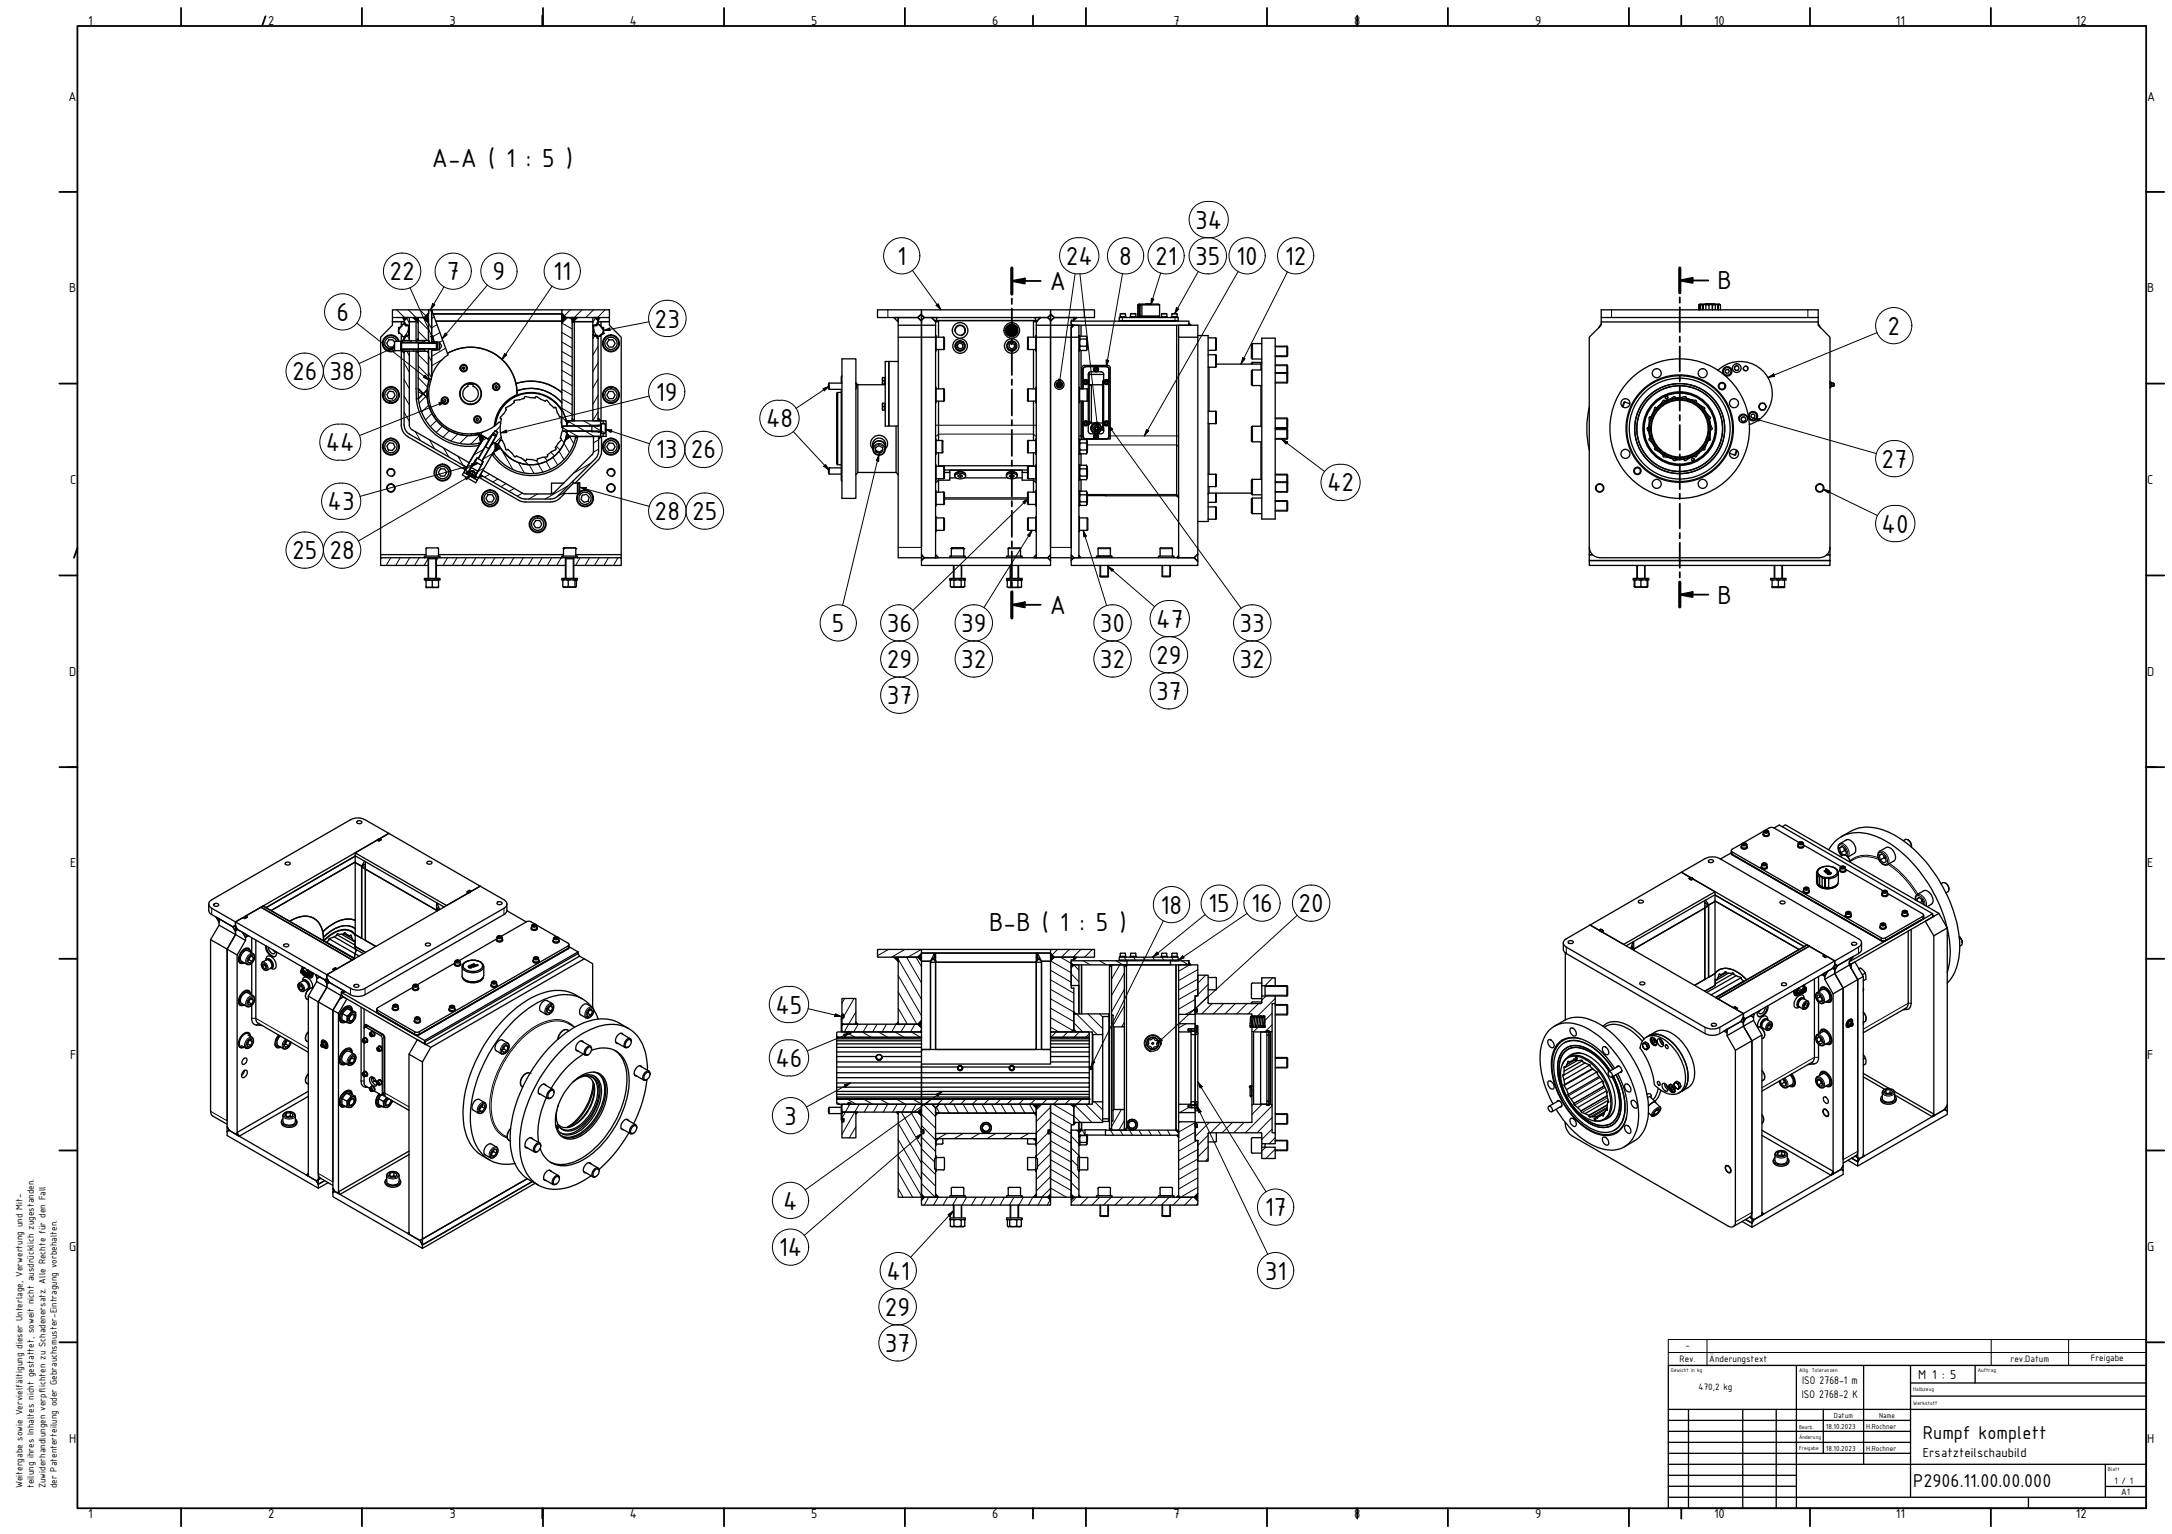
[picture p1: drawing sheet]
<svg xmlns="http://www.w3.org/2000/svg" width="841mm" height="594mm" viewBox="0 0 841 594" stroke-linecap="round" stroke-linejoin="round" font-family="sans-serif">
<defs><g id="words">
<g font-size="10.9">
<text x="167.3" y="64.6">A-A ( 1 : 5 )</text>
<text x="462.8" y="88.6">34</text>
<text x="347.4" y="102.5">1</text>
<text x="412.7" y="102.5">24</text>
<text x="433.4" y="102.5">8</text>
<text x="447.4" y="102.5">21</text>
<text x="462.8" y="102.5">35</text>
<text x="478.7" y="102.5">10</text>
<text x="497.5" y="102.5">12</text>
<text x="150.8" y="108.6">22</text>
<text x="173" y="108.6">7</text>
<text x="190.8" y="108.6">9</text>
<text x="214.2" y="108.6">11</text>
<text x="406.5" y="112.3">A</text>
<text x="665" y="112.1">B</text>
<text x="130.2" y="124.3">6</text>
<text x="253.5" y="126.8">23</text>
<text x="730.8" y="129.6">2</text>
<text x="113.1" y="147.2">26</text>
<text x="127.6" y="147.2">38</text>
<text x="254" y="155.2">19</text>
<text x="296.6" y="165.5">48</text>
<text x="126.2" y="174.7">44</text>
<text x="254" y="177.5">13</text>
<text x="267.5" y="177.5">26</text>
<text x="728.6" y="181.1">27</text>
<text x="513.8" y="190.3">42</text>
<text x="126.9" y="197.6">43</text>
<text x="253.5" y="201.5">28</text>
<text x="268" y="201.5">25</text>
<text x="728.6" y="206.3">40</text>
<text x="113.1" y="216.6">25</text>
<text x="127.6" y="216.6">28</text>
<text x="665" y="233.8">B</text>
<text x="406.5" y="237.7">A</text>
<text x="322.1" y="244.7">5</text>
<text x="343.3" y="244.7">36</text>
<text x="372.2" y="244.7">39</text>
<text x="425.9" y="244.7">30</text>
<text x="447.7" y="243">47</text>
<text x="480" y="244.7">33</text>
<text x="447.7" y="257.1">29</text>
<text x="343.3" y="258.7">29</text>
<text x="372.2" y="258.7">32</text>
<text x="425.9" y="258.7">32</text>
<text x="480" y="258.7">32</text>
<text x="343.3" y="272.7">37</text>
<text x="447.7" y="271.1">37</text>
<text x="449.4" y="353.8">18</text>
<text x="467.9" y="353.3">15</text>
<text x="484.4" y="353.3">16</text>
<text x="502.8" y="353.3">20</text>
<text x="383" y="360.5">B-B ( 1 : 5 )</text>
<text x="300.2" y="392.5">45</text>
<text x="300.2" y="413.2">46</text>
<text x="303.7" y="435.6">3</text>
<text x="303.3" y="468.4">4</text>
<text x="489.7" y="471">17</text>
<text x="301.6" y="486.5">14</text>
<text x="343.2" y="495.6">41</text>
<text x="489.7" y="495.6">31</text>
<text x="342.6" y="509.6">29</text>
<text x="342.6" y="523.6">37</text>
</g>
<g font-size="7.7">
<text x="744.6" y="557.4">Rumpf komplett</text>
<text x="740.8" y="576">P2906.11.00.00.000</text>
</g>
<g font-size="5.4">
<text x="34.2" y="9.7">1</text>
<text x="103.9" y="9.7">2</text>
<text x="174" y="9.7">3</text>
<text x="243.9" y="9.7">4</text>
<text x="314.1" y="9.7">5</text>
<text x="384.2" y="9.7">6</text>
<text x="454.3" y="9.7">7</text>
<text x="524.4" y="9.7">8</text>
<text x="594.5" y="9.7">9</text>
<text x="663.7" y="9.7">10</text>
<text x="734.1" y="9.7">11</text>
<text x="803.8" y="9.7">12</text>
<text x="26.5" y="39">A</text>
<text x="831.4" y="39">A</text>
<text x="26.8" y="113.2">B</text>
<text x="831.4" y="113.2">B</text>
<text x="27.2" y="187.4">C</text>
<text x="831.4" y="187.4">C</text>
<text x="26.8" y="261.7">D</text>
<text x="831.4" y="261.7">D</text>
<text x="27.2" y="336">E</text>
<text x="831.4" y="336">E</text>
<text x="27.2" y="410.2">F</text>
<text x="831.4" y="410.2">F</text>
<text x="26.8" y="484.5">G</text>
<text x="831.4" y="484.5">G</text>
<text x="742.8" y="533.9">M 1 : 5</text>
<text x="26.8" y="558.7">H</text>
<text x="831.4" y="558.7">H</text>
<text x="744.6" y="564.4">Ersatzteilschaubild</text>
<text x="34.2" y="588">1</text>
<text x="103.9" y="588">2</text>
<text x="174" y="588">3</text>
<text x="243.9" y="588">4</text>
<text x="314.1" y="588">5</text>
<text x="384.2" y="588">6</text>
<text x="454.3" y="588">7</text>
<text x="524.4" y="588">8</text>
<text x="594.5" y="588">9</text>
<text x="663.7" y="588">10</text>
<text x="734.1" y="588">11</text>
<text x="803.8" y="588">12</text>
</g>
<g font-size="4.6">
<text x="697.8" y="536.2">ISO 2768-1 m</text>
<text x="697.7" y="541.5">ISO 2768-2 K</text>
</g>
<g font-size="3.9">
<text x="650.4" y="527.6">Rev.</text>
<text x="652.7" y="522">-</text>
<text x="661.9" y="527.6">Änderungstext</text>
<text x="778.5" y="527.6">rev.Datum</text>
<text x="809.6" y="527.2">Freigabe</text>
<text x="657.7" y="538.3">470,2 kg</text>
<text x="818.7" y="574.7">1 / 1</text>
<text x="8.7" y="576.4" transform="rotate(-90 8.7 576.4)">Weitergabe sowie Vervielfältigung dieser Unterlage, Verwertung und Mit-</text>
<text x="13.1" y="576.4" transform="rotate(-90 13.1 576.4)">teilung ihres Inhaltes nicht gestattet, soweit nicht ausdrücklich zugestanden.</text>
<text x="17.6" y="576.4" transform="rotate(-90 17.6 576.4)">Zuwiderhandlungen verpflichten zu Schadenersatz. Alle Rechte für den Fall</text>
<text x="22" y="576.4" transform="rotate(-90 22 576.4)">der Patenterteilung oder Gebrauchsmuster-Eintragung vorbehalten.</text>
<text x="821.4" y="579">A1</text>
</g>
<g font-size="3">
<text x="710.1" y="549.1">Datum</text>
<text x="727.6" y="549.1">Name</text>
<text x="707" y="553.3">18.10.2023</text>
<text x="722.6" y="553.3">H.Rochner</text>
<text x="707" y="561.8">18.10.2023</text>
<text x="722.6" y="561.8">H.Rochner</text>
</g>
<g font-size="2.3">
<text x="647" y="531.3">Gewicht in kg</text>
<text x="696.6" y="531.3">Allg. Toleranzen</text>
<text x="765.8" y="531.3">Auftrag</text>
<text x="740.8" y="538.6">Halbzeug</text>
<text x="740.8" y="544">Werkstoff</text>
<text x="696.6" y="553.3">Bearb.</text>
<text x="696.6" y="557.1">Änderung</text>
<text x="696.6" y="561.4">Freigabe</text>
<text x="816.2" y="569.6">Blatt</text>
</g>
</g></defs>
<!-- layer: Schraffur (ISO) -->
<g fill="none" stroke="#000" stroke-width=".39">
<path d="M153.6 120l3 3M158.1 120l3 3M162.6 120l2.4 2.4M166.6 120l.5 .9M220.9 120l-2.4 2.3M225.4 120l-3 3M229.8 120l-3 3M234.3 120l-3 3M152 122.8l.1 .2M155.3 126.5l-1 1.7M155.8 125.6l-.1 .2M156.1 135.3l-.6 .6"/>
<path d="M157.4 123.2l1.1 1.9M157.5 136.1l1 1.7M157.6 129.8l.9 1.6M158.1 128l-1.4 2.4M159.4 132l-.7 .7M160.7 135.3l-.7 .7M161.9 128.3l3.6 3.6M161.9 123.8l4 4M161.9 137.3l4 4M164 132l-.7 .7M164.5 135.9v.1M165.2 136.1l.7 .7"/>
<path d="M165.9 131.5l.7 1.2M165.9 125.2l1.2 2.1M165.9 137.9l1.2 2.1M168 132.4l.4 .4M168.1 122.8l-1 .6M168.8 135.2l.3 .3M169.2 125.8l-2.1 1.2M170.3 128.8l-3.2 1.9M171.2 139.3l-4.1 2.3M171.4 131.9l-1.2 .7M172.5 134.8l-5.4 3.2M217.6 139.8l4 2.3"/>
<path d="M217.6 136.1l4 2.3M217.6 132.4l4 2.4M217.6 128.7l4 2.4M217.6 125.1l4 2.3M220.2 123l1.4 .7M230 128.2l1.2 2.2M230.4 129.8l-.8 1.4M230.6 123.2l-1 1.7M231.6 134.1l-2 3.5M232.2 125.8l.1 .2M232.5 126.3l1.2 2.1M236 122.8l-.2 .2"/>
<path d="M156.5 159.7l2 3.5M156.5 153.3l2 3.5M156.5 147l2 3.5M156.5 140.6l2 3.5M161.9 146.2l3.7 3.8M161.9 141.8l4 4M161.9 151.7l1.8 1M164.7 153.2l.7 .4M164.9 153.5l-2.6 2.6M165.9 144.2l1.2 2.1M166 156.9l-2.7 2.7M166 152.4l-.6 1.1"/>
<path d="M166.8 157.4l-.4 .6M167.3 145.2l-.2 .1M217.6 158.1l4 2.3M217.6 154.5l4 2.3M217.6 150.8l4 2.3M217.6 147.1l4 2.3M217.6 143.4l4 2.4M231.6 140.4l-2 3.5M231.6 146.8l-2 3.5M231.6 153.1l-2 3.5M231.6 159.5l-2 3.5M160.8 167.2l2 3.4"/>
<path d="M166.3 170.3l2 3.5M167.3 160.1l-2.5 2.5M168.5 160.8l-.4 .7M169.1 162.8l-2.5 2.4M170.6 163.5l-.3 .6M171.3 165l-2.4 2.4M171.8 173.5l2 3.4M173.1 165.5l-.3 .5M174.1 166.8l-2.6 2.5M175.9 167l-.3 .5M177.3 168.1l-2.7 2.7M177.3 176.7l2 3.4"/>
<path d="M179.1 167.9l-.3 .5M181.2 168.6l-3.1 3.1M182.6 168l-.3 .6M185.5 168.8l-3.3 3.3M187.1 167.2l-1.1 1.1M187.1 174.1l-3.6 2.1M188.4 169.7l-1.7 1M190.8 175.7l-3.7 2.1M191.1 175.2l.5 .9M191.1 167.7l-2.3 2.3M191.6 171.5l-1.4 .8M193.7 165.1l-1.8 1.8"/>
<path d="M193.9 173.6l4.7 8.2M194.1 169.2l-2.4 2.4M194.1 174l3.5 3.5M200.7 179l2.3 4.1M202.5 177.8l2 2.1M204.9 179.9l1.9 3.4M207.5 178.3l1.2 1.3M208.3 179.7l1.9 3.1M210.7 177.1l1.3 1.2M211.5 178.7l1.7 3M213.3 175.2l1.4 1.4M214.1 177l1.8 3.1"/>
<path d="M215.4 172.8l1.5 1.4M216.5 174.7l1.8 3.2M217.4 170.3l1 1.1M217.6 161.5l1.7 1.7M217.9 165.6l2.3 1.3M218.3 171.5l2.2 3.7M218.6 167l.9 .9M219.1 162.7l.5 .3M220.2 163.3l2.9 1.6M220.3 167l3.4 2M220.6 169.1l1.5 2.7M223.2 165l3.3 1.9"/>
<path d="M226 163l3.4 1.9M226.6 167l3.5 2M228.8 179.4l-6.7 3.8M229.1 164.8l3.4 2M231.8 174l-2.1 1.2M231.8 170.3l-2 1.2M232.3 163l.2 .1M232.9 166.9l1.4 .8M181.4 183.2l-.6 .4M183.1 180.1l-2.8 1.6M184 184.7l-.7 .3M185 182.7l-1.2 .7"/>
<path d="M187.6 181.2l-2.8 1.5M189.6 183.7l-2 1.1M192.8 185.5l-2 1.2M196 187.3l-2.1 1.2M199.1 189.1l-2 1.2M202.3 191l-2 1.1M208.2 191.3l-3.5 2M220.1 188.1l-9 5.2M147.6 216l-.2 .4M151.3 216l-1.8 3M154.9 216l-1.7 3M158.6 216l-1.7 3"/>
<path d="M162.3 216l-1.8 3M165.8 216.3l-1.6 2.7M169.6 216l-.6 1.1M173.3 216l-1.7 3M177 216l-1.8 3M180.6 216l-1.7 3M184.3 216l-1.7 3M188 216l-1.8 3M191.6 216l-1.7 3M195.3 216l-1.8 3M198.9 216l-1.7 3M202.6 216l-1.7 3"/>
<path d="M206.3 216l-1.8 3M209.9 216l-1.7 3M213.6 216l-1.7 3M217.3 216l-1.8 3M224.6 216l-1.7 3M228.3 216l-1.7 3M232 216l-1.8 3M235.6 216l-1.7 3M239.3 216l-1.7 3M344 367.7l-4.2 2.4M347.8 377.8l9 15.6M347.8 371.4l9 15.6"/>
<path d="M350.4 367.7l-5.2 3M351 370.7l5.8 10M354.6 370.7l2.2 3.6M356.7 367.7l-5.2 3M406.8 379.4l9 5.3M406.8 375.8l8 4.6M406.8 372.1l8 4.6M409.5 367.7l-2.1 2.2M410.6 370.7l5.2 3 2 2M414 367.7l-3 3M414.8 377.2l3 3M418.5 367.7l-3 3"/>
<path d="M419.4 372.1l2.7 1.6M423 367.7l-3 3M425.8 372.1l2.7 1.6M432.1 372.1l2.7 1.6M433.6 373.7l-3.2 5.5M435.4 376.8l-5 8.7M435.4 370.7l.6 1.2M438.3 371.9l-.3 .2M439 370.7l.7 1.2M442.7 370.7l.7 1.2M444.7 371.9l-.3 .2M446.3 370.7l.7 1.2"/>
<path d="M450 370.7l.7 1.2M451 371.9l-.3 .2M453.2 373.2l.7 .5M453.6 370.7l.7 1.2M457.5 372.1l2.7 1.6M460.6 373.7l-4.2 2.4M463.8 379.2l-7.4 4.2M463.8 375.5l-7.4 4.3M466.9 377.7l-3.1 3.1M492.8 378.7l-3 3M326.1 393.3l.4 .8M326.4 394.2l-.4 .7"/>
<path d="M327.1 386.7l-1.1 1.8M327.5 399.6l.9 .6M329.1 399.6l-.7 .5M330.7 386.7l-3.9 6.8M331.4 391.9l-4.5 7.7M332.3 396.7l-1.7 2.9M333.8 399.6l3.5 2.1M336 396.7l-1.8 2.9M339.6 396.7l-1.7 2.9M340.2 399.6l3.5 2.1M343.3 396.7l-1.7 2.9M346.5 399.6l3.5 2.1"/>
<path d="M347 396.7l-1.8 2.9M347.8 390.5l3.5 6.2M347.8 384.1l7.2 12.6M350.6 396.7l-1.7 2.9M352.9 399.6l3.5 2.1M354.3 396.7l-1.7 2.9M356.8 398.7l-.6 .9M406.8 397.8l3.2 1.8M406.8 394.1l8.6 5M406.8 390.4l9 5.2M406.8 386.8l9 5.2M406.8 383.1l9 5.2"/>
<path d="M408.9 399.6l-1.9 2.1M413.4 399.6l-1.9 2.1M415.8 396.1l3.5 3.5M416.8 392.7l8 8M418 399.6l-2.1 2.1M421.3 392.7l5.7 5.7M425.8 392.7l1.2 1.2M435.4 383.2l-5 8.7M435.4 389.5l-4.4 7.7M435.4 395.9l-1.1 1.8M459.2 396.5l-2.8 1.6M460.7 399.3l-.6 .3"/>
<path d="M462.8 390.8l-3.7 2M462.8 387.1l-6.4 3.7M462.8 398.1l-.5 .3M462.8 399.8l1 .5M462.9 397.2l.8 .5M463.4 385.7l-.6 .5M463.4 391.1l-.7 .7M463.8 382.9l-7.4 4.2M467.8 385.7l-4.9 5M467.8 381.2l-4 4M469.3 388.7l-4 4M473.8 388.7l-4 4"/>
<path d="M478.3 388.7l-4 4M482.9 388.7l-4 4M484.2 397.2l.3 .3M484.4 393.7l.4 .4M484.9 397.2l.4 .5M485.5 393.9l.1 .2M486.1 397.2l.4 .5M486.7 393.7l.5 .4M487.1 397.9l-1.8 1.7M487.3 388.7l-4 4M487.4 397.2l.4 .5M488 393.7l.4 .4"/>
<path d="M488.7 397.2l.4 .4M489.1 393.7l.4 .4M489.4 397.3l.4 .4M490.2 385.7l-1.6 1.7M490.7 399.3l.7 .6M492.6 396.8l-2.8 2.8M492.6 392.4l-2.8 2.8M493.8 386.7l-6.8 6.8M324 401.3l.6 .4M328.5 400.3l2.5 1.4M421.8 400.3l-1.4 1.4M324 426.9l1.2 .7"/>
<path d="M326.1 433.2l.4 .9M328.1 425.7l3.4 1.9M329.1 427.6l-3.1 5.4M329.1 427.6l-.4 .2M331.4 436.3l-2.5 4.4M332.7 427.6l-6.7 11.7M334.5 425.7l3.4 1.9M336.4 427.6l-1.8 3.1M340 427.6l-1.7 3.1M340.8 425.7l3.4 1.9M343.7 427.6l-1.7 3.1M347.2 425.7l3.4 1.9"/>
<path d="M347.4 427.6l-1.8 3.1M347.8 434.9l9 15.6M349 430.7l7.8 13.5M351 427.6l-1.7 3.1M352.7 430.7l4.1 7.1M353.5 425.7l3.2 1.8M354.7 427.6l-1.7 3.1M356.8 435.9l5.5 5.5M356.8 431.5l5.5 5.4M357.4 437.8l-.5 1M357.5 427.6l4.8 4.9M360.5 425.7l-2 1.9"/>
<path d="M362.6 428.8l1.3 2.3M365 425.7l-2 1.9M365.6 427.6l1.9 3.5M366.6 438.9l-3.5 2.1M369.3 427.6l1.9 3.5M369.5 425.7l-2 1.9M372.9 427.6l2 3.5M372.9 438.9l-3.5 2.1M374 425.7l-2 1.9M376.6 427.6l1.9 3.5M378.5 425.7l-2 1.9M379.3 438.9l-3.5 2.1"/>
<path d="M380.2 427.6l2 3.5M383 425.7l-2.1 1.9M383.9 427.6l2 3.5M385.6 438.9l-3.5 2.1M387.5 425.7l-2.1 1.9M387.6 427.6l2 3.5M391.2 427.6l2 3.5M391.9 425.7l-1.9 1.9M392 438.9l-3.5 2.1M394.9 427.6l2 3.5M396.4 425.7l-1.9 1.9M398.3 438.9l-3.5 2.1"/>
<path d="M398.6 427.6l2 3.5M400.9 425.7l-2 1.9M405.4 425.7l-4.1 4.1M405.8 438.7l-4.5 4.6M406 437.9l.8 .8M406.8 433.3l-5.5 5.5M406.8 428.8l-5.5 5.5M406.8 438.1l8 4.7M406.8 434.4l8 4.7M406.8 430.8l8.4 4.8M407.7 427.6l8.1 4.7M409.9 425.7l-2 1.9"/>
<path d="M414.1 427.6l1.6 1M414.4 425.7l-2 1.9M415.8 432.1l2.6 2.6M416.3 428.2l6.5 6.5M416.9 437.7l.9 .9M418.9 425.7l-2 1.9M419 437.7l1.1 1.8M420.4 427.6l6.6 6.7M421.8 427.3l-.4 .3M423.9 426.7l3.1 3.1M430 437.7l1.2 1.9M433.7 437.7l1.1 1.9"/>
<path d="M434.2 429.7l-3.8 6.6M435.4 434l-2.1 3.7M437.3 437.7l1.2 1.9M441 437.7l1.2 1.9M444.7 437.7l1.1 1.9M448.4 437.7l1.1 1.9M452 437.7l1.1 1.9M456.1 438.4l.3 .5M456.9 434.4l-.5 .4M460.2 428.9l-3.4 2M462.8 438.4l-6.4 3.7M462.8 434.8l-6.4 3.6"/>
<path d="M462.8 427.4l-1 .6M462.8 430.1l.1 .1M463.2 426.7l.6 .3M463.7 434.7l-1.1 1.1M467.8 439.6l-4 4M468.2 434.7l-5.4 5.5M472.8 434.7l-4 4M477.2 434.7l-3.9 4M481.7 434.7l-4 4M488.7 427.6l-3.9 4M491 426.4l.4 .4M492.6 437.3l-4 4"/>
<path d="M492.6 432.8l-5.9 5.9M492.6 428.3l-10.4 10.4M347.8 454l5.6 9.6M347.8 447.6l9 15.6M347.8 441.3l9 15.6M356.8 458.4l5.3 5.2M356.8 453.9l5.5 5.5M356.8 449.4l5.5 5.5M356.8 444.9l5.1 5.1M356.8 440.4l5.5 5.5M401.3 440.9l-.1 .1M406.8 455.7l-5.5 5.5"/>
<path d="M406.8 451.3l-5.5 5.4M406.8 446.8l-5.1 5M406.8 442.2l-5.5 5.6M406.8 456.5l8 4.5M406.8 452.8l8 4.6M406.8 449.1l8 4.6M406.8 445.4l8 4.7M406.8 441.8l8 4.6M414.8 458l3 3M414.8 453.5l3 3M414.8 449l2.6 2.6M414.8 444.5l3 3"/>
<path d="M414.8 440l3 3.1M463.5 441.7l-7.1 4.1M463.8 459.8l-6.7 3.8M463.8 456.2l-7.4 4.3M463.8 452.5l-7.4 4.3M463.8 448.9l-7.4 4.2M463.8 445.2l-7.4 4.2M467.8 448.6l-1.1 1.1M467.8 444.1l-4 4M490.1 444.3l-1.5 1.4M493.8 445l-3.6 3.7M493.8 440.6l-2.4 2.3"/>
<path d="M347.8 460.3l1.9 3.3M359.6 463.6l-1.7 3.1M363.3 463.6l-1.8 3.1M366.9 463.6l-1.7 3.1M370.6 463.6l-1.7 3.1M374.3 463.6l-1.7 3.1M378 463.6l-1.8 3.1M381.6 463.6l-1.7 3.1M385.3 463.6l-1.8 3.1M388.9 463.6l-1.7 3.1M392.6 463.6l-1.8 3.1M396.2 463.6l-1.7 3.1"/>
<path d="M399.9 463.6l-1.7 3.1M403.6 463.6l-1.7 3.1M406.7 464.7l-1.2 2M406.8 460.2l-3.4 3.4M406.8 460.1l6.1 3.5M414.8 462.5l1.2 1.1M416.8 463.6l-2 2.1M421.3 463.6l-3 3.1M425.8 463.6l-3 3.1M430.3 463.6l-3 3.1M434.8 463.6l-3.1 3.1M439.2 463.6l-3 3.1"/>
<path d="M443.7 463.6l-2.9 3.1M448.2 463.6l-2.9 3.1M452.8 463.6l-3.1 3.1M457.2 463.6l-3 3.1M461.7 463.6l-3 3.1M463.8 466.1l-.6 .6"/>
</g>
<g fill="#000">
<path d="M155.9 123h1.8l-1.1 1.1zM159.9 123h2v2zM221.6 123h2l-2 2zM230.4 123h1.9l-.7 1.2zM221.6 162.2l.8 .8h-.8zM179.7 180.4l1 .6-.6 1zM186 183.9l1 .6-1.6 .4zM346.1 370.7h1.7v1.6zM356.8 369.3v2.8l-1.4-1.4zM406.8 369.3l1.4 1.4-1.4 1.4zM429.6 373.7h.8v.8zM435.4 373.7h.8l-.8 .8z"/>
<path d="M460.4 372.8l.8 .9h-.8zM326 396.3l.4 .4-.4 .4zM331.4 395.9l.8 .8h-.8zM347 396.7l.8-.8v.8zM356.8 395.3v2.8l-1.4-1.4zM415.8 391.9l.8 .8h-.8zM414.8 399.6l1-.9 1 .9zM326 430.2l.4 .5-.4 .4zM331.4 430.7h.8l-.8 .8zM347 430.7h.8v.8zM356.8 429.3v2.8l-1.4-1.4zM362.3 431.1h.8l-.8 .8z"/>
<path d="M400.5 431.1h.8v.8zM414.8 427.6h2l-1 1.1zM415.8 434.7h.8l-.8 .8zM417.8 437.7h1l-1 1zM417.8 439.6h.8l-.8 .9zM429.6 437.7l.8-.8v.8zM435.4 436.9l.8 .8h-.8zM455.4 437.7h1v1zM362.3 441h1.1l-1.1 1.1zM400.2 441h1.1v1.1zM455.6 439.6h.8v.9zM362.3 462.4l1.2 1.2h-1.2z"/>
<path d="M401.3 462.4v1.2h-1.2zM417.8 462.9l.8 .7h-.8zM455.6 463.6l.8-.7v.7zM463.8 462.3v2.7l-1.4-1.4z"/>
<path d="M156.5 131.2v.8h-.8z" fill-rule="evenodd"/>
<path d="M155.7 136h.8v.8z" fill-rule="evenodd"/>
<path d="M161.1 132l.8-.8v.8z" fill-rule="evenodd"/>
<path d="M161.1 136h.8v.8z" fill-rule="evenodd"/>
<path d="M164.3 123l1.6-1.6v3.5l-1.8-1.7z" fill-rule="evenodd"/>
<path d="M217.6 121.4l1.8 1.8-1.8 1.8z" fill-rule="evenodd"/>
<path d="M185.4 171.7l.8-.2-.4 .7z" fill-rule="evenodd"/>
<path d="M185.4 168.2l.3-.1 1.8 1.1-1.3 2.3z" fill-rule="evenodd"/>
<path d="M191 175.2l.5 .7h-.9z" fill-rule="evenodd"/>
<path d="M191.8 171.7a2.44 2.44 0 0 1 1.9 1.8l-1.9 1.2z" fill-rule="evenodd"/>
<path d="M219.3 163h1.3l-1.1 1.1z" fill-rule="evenodd"/>
<path d="M219.5 167.9l1.4 1.1-2.1 1.5z" fill-rule="evenodd"/>
<path d="M222.9 169h.8l-.9 .8z" fill-rule="evenodd"/>
<path d="M231.8 169h.7l-.7 1.1z" fill-rule="evenodd"/>
<path d="M231.6 161.8l.9 1.2h-.9z" fill-rule="evenodd"/>
<path d="M414.8 373.1l.6 .6h.4l-1 1z" fill-rule="evenodd"/>
<path d="M415.8 370.7h1.1l-1 1z" fill-rule="evenodd"/>
<path d="M399.9 427.6h2.8l-1.4 1.4z" fill-rule="evenodd"/>
<path d="M356.8 462.6l1.1 1-1.1 1.2z" fill-rule="evenodd"/>
<path d="M406.8 462.6v2.2l-1.1-1.2z" fill-rule="evenodd"/>
<path d="M414.8 462.7l1 .9-1 1.1z" fill-rule="evenodd"/>
</g>
<!-- layer: Sichtbar (ISO) -->
<g fill="none" stroke="#000" stroke-width=".51">
<path d="M152 120h14v1.4l-1.7 1.6h-12.3zM165.9 120h1.2v12.7h-1.2zM167.1 120h50.5M217.6 120h18.4v3h-16.9l-1.5-1.6zM339.8 120h17v1.6l-1.4 1.4h-15.6zM440.6 118.1l.3-.1-.1 4.4zM440.8 118h.1M440.8 118.1h.5M440.8 118l7.8-.2 .4 .3M441.4 118l-.1 4.4 .1-4.4h.9l-.1 4.4M442.2 118.1h6.8M445.3 117.7v.1"/>
<path d="M445.5 117.7l-1.8 .1M445.6 117.7l-.1 .1M445.7 117.8h.3M445.7 117.7l-.1 .1M449 118.1v4.3h-7.6M657.8 118.1h.1M657.8 118.1l.4-.3h7.6l.4 .3M657.8 118.1v1.9M657.9 120l.2-2v2M658.1 118h.6l-.2 2M658.5 118.1h.8M659.3 120l.1-2v2"/>
<path d="M659.4 118h1.2l-.1 2M660.5 118.1h1.2M660.8 117.8h.4M660.8 117.7l-.6 .1M661.2 117.7l.3 .1M661.6 117.8h.5M662.1 117.7l.3 .1M662.6 117.8h1.3M663.1 118v2zM663.1 118h-1.4v2M663.1 118.1h1.1M665.2 120v-2l.1 2"/>
<path d="M665.2 118h-1.1l.1 2M665.3 118.1h.9M666.2 118.1v1.9M152 124.6v1.4l-4.6 4.6v84.2M152 124.6h3.4M152 124.6h4.5h-1.1v1.9M152 123v1.6M152.8 132.6l-.7-1h-1.5l-.9 1.4 .9 1.4h1.5l.7-1.1M153.6 132.2a2.38 2.38 0 0 0-3.3-1.4 2.38 2.38 0 0 0-1 3.4 2.38 2.38 0 0 0 3.4 .7M154.3 132.2a3 3 0 0 0-4-2.1 3 3 0 0 0-1.7 4.1 3 3 0 0 0 4.2 1.4M154.4 129.1h.1M154.4 126.8v.6"/>
<path d="M154.4 128.6v.5M154.4 126.8l.3 .5-.4 .2v1l.4 .5h-.3M154.4 128.9v.1M154.4 129.1l1.1 .5M154.5 132.2a3.3 3.3 0 0 0-4.3-2.3 3.3 3.3 0 0 0-1.8 4.5 3.3 3.3 0 0 0 4.7 1.3l-.3-.2v-3.3h2.4v3.6h-2.2M155.1 132.8h.1M155.2 135.2h-.1M155.4 135.5v29.2a5.1 5.1 0 0 0 2.5 4.4M155.4 129.5v2.9M155.5 132.4v-.4h9v.7h-9l13.5 .1M155.5 129.6l.3 .8 1.1-.1M155.5 132.4v3.1"/>
<path d="M155.5 132.4h-.3v3.1h.3M155.5 135.3h9M155.5 135.2h13.5M155.5 129.7h.1M155.5 126.3l-1.1 .5M155.7 136h.8v.8zM155.9 123h1.8l-1.1 1.1zM156.5 131.2v.8h-.8zM156.5 125v.6M156.5 130.4v.6M156.9 129.8h1.6v2.1h-2v-.9h.4zM156.9 125.7l-1.1-.1-.3 .7"/>
<path d="M156.9 125.7h.4v.4l.6-.2 .3 .3v3.6l-.3 .3-.6-.2M157.3 129.8v.5l-.4-.1M157.7 123h.8v3.1h-1.6v-1.1h-.4v-.8zM158.2 127.7v.5M158.5 124.6h3M158.5 126.1v3.7M158.5 131.9v.1M158.5 136v.1M159.9 123h2v2zM161.1 136l.1 18.5 .8-.1 1.9-1.9 1.5 1.5M161.1 136h.8v.8zM161.1 132l.8-.8v.8z"/>
<path d="M161.1 124.6v7.4M161.9 123h2l2 2v6.9h-4zM162 132.8v2.4M164 123v.1M164.5 135.3v.7h-9v-.5M164.5 132.7v.1M164.5 135.2v.1M165.9 121.4v3.5l-1.8-1.7zM165.9 124.5h.1M165.9 135.3h1.2v10.9l-.2 .8-1-.4zM165.9 132.7v.1M165.9 135.2v.1"/>
<path d="M167.1 132.8l.2-.4 2.2 .1-.3 .4M167.7 121.6h49.9M168.7 124.4h48.9M169 132.8v2.4M169.2 135l.3 .4-.7 .2h-1.5l-.2-.4M169.2 133.7v.6M169.3 132.9v2.1M169.5 132.8v2.4M170.1 132.5v3M217.6 121.4v3.6M217.6 121.4l1.8 1.8-1.8 1.8zM219.6 123l-2 2-.1 39.4"/>
<path d="M219.6 123h2v40h-2.3M219.6 123l-.3 .2M221.6 123h2l-2 2zM229.6 129.8h1.5v1.2h.5v32h-2zM229.6 123h.8l1.2 1.2v.8h-.5v1.1h-1.5zM229.6 124.6h-7.6h.4v38.4M229.6 126.1v3.7M229.9 127.7v.5M230.4 123h1.9l-.7 1.2zM230.8 129.8v.5l.4-.1M231.1 125.7l1.2 .1 .2 .5M231.2 125.7h-.4v.4l-.6-.2-.3 .3v3.6l.3 .3 .6-.2"/>
<path d="M231.6 125v.6M231.6 130.4v.6M232.3 130.2l-.7 .1M232.5 126.3l1.1 .5M232.6 126.3h.1M232.6 129.6l-.3 .6-1.2 .1M232.7 124.6h3.3v1.4l4.5 4.6v84.2M232.7 129.6l-.2 33.4M233.4 127.4l.3 .1M233.6 128.9l.1 .1M233.6 126.8l-.2 .2v.5h.3v1h-.3v.5h.3M233.7 129.1l-1.1 .5"/>
<path d="M233.7 129v.1M233.7 129.1l-.3 .4-.8 .1M233.7 126.8v.6M233.7 128.5v.5M235.8 131.6h1.6l.8 1.4-.8 1.4h-1.6l-.9-1.4zM236 123v1.6h-4.4h1.1v1.9M326 139h5.4v54h-5.4zM342.8 140h1.4v25h-1.4zM346.1 123h1.7v1.7zM347.8 123v93h9M347.8 123h7.6l1.4 1.4v87.6M347.8 140h-3.6v25h3.6"/>
<path d="M355.4 123l1.4-1.4v2.8zM356.8 121.9l1.1 1.1-1.1 1.1zM357.9 123l-1.1 1.1v90.8M357.9 123l-1.1-1.1v-1.9h67v3h-15.6M357.9 123h47.8M360.7 123h2.2l-.6 1.6zM360.7 123l1.6 1.6M362.3 124.6v1.4h-14.5M362.3 126v4.6h-14.5M362.3 130.6v85.4h-4.4l-1.1-1.1M362.3 130v6M362.3 124.4v.2"/>
<path d="M362.3 124.6h1.1v6M362.4 124.2h38.8M362.4 124.1h38.7M362.5 130.6h2.9M362.5 135.4h2.9M363.4 135.4v15.2M365.3 130.5l.4 .4v4.1l-.4 .4M370.8 133.4l1-.6 1 .6-.1 1.2-.9 .6-1-.7zM389.6 127v1.9M389.6 128.9a2.38 2.38 0 0 0 2.4 1.4M389.8 129.4l1.7 .9M389.8 126.5l-.2 .5"/>
<path d="M390.7 126.1l-.9 .4M390.8 133.3l1.1-.5 .9 .7-.1 1.2-1 .4-1-.6zM391 128h.1M391.5 125.6l-.8 .5M391.8 128.7h.1M391.8 127.2h.1M392 125.6a2.38 2.38 0 0 0-2.2 .9M392 125.6l1.7 .9M392.5 128l-.7-.7-.4 .3-.3 .4 .7 .7M392.5 128l-.7 .7M392.5 128h.1M392.6 127.1l.4 .1"/>
<path d="M392.9 128.3l.2 .1zM392.9 127.7h.1M392.9 128.2v.1M392.9 127.7l.2 .1M392.9 127.8v.1M392.9 128l.2 .1M393.1 127.8h.1M392.9 127.9h.2M392.9 127.9v.1M392.9 128.1h.2M392.9 128.1v.1M392.9 128.2h.1"/>
<path d="M392.9 128v.1M392.9 127.8v.2M393.1 128.2h.1M392.9 127.9v.3M392.9 128.3h.1M393 127.5l-.1 .2M393 128.7l-.4 .2M393 127.5h.1M393 127.7h.1M393.1 127.7h-.1M393.1 127.7h-.2M393.1 127.8v.1"/>
<path d="M393.1 127.9h.1M393.1 127.5l-.2 .2M393.3 127.5l.3 .1a.39 .39 0 0 1 .3 .4 .39 .39 0 0 1-.3 .4h-.3M393.3 127.3a1.68 1.68 0 0 0-2.6-.7 1.68 1.68 0 0 0 0 2.7 1.68 1.68 0 0 0 2.6-.7M393.4 127.4l-.2 .3 .2 .9M393.5 127.3a1.81 1.81 0 0 0-2.8-.8 1.81 1.81 0 0 0 0 2.9 1.81 1.81 0 0 0 2.8-.8M393.7 126.5l.2 .5M393.7 129.4l-1.7 .9M393.9 128.9a2.38 2.38 0 0 1-1.9 1.4M393.9 127v1.9M394 127v1.9M398.2 130.5l-.3 .2-.1 4.4 .4 .3"/>
<path d="M398.2 130.6h2.9M398.2 135.4h2.9M400.2 135.4v15.2M400.7 123h2.2l-1.6 1.6zM401.3 124.6v91.4M401.3 130v6M401.3 126h13.5M401.3 124.4v.2M401.3 124.5h.1M401.3 124.6h-1.1v6M402.9 123l-1.6 1.6M405.7 123l1.1 1.1v90.8"/>
<path d="M405.7 123l1.1-1.1-1.1 1.1 1.1 1.1v-4.1v1.6l1.4 1.4M406.8 121.6l1.4 1.4-1.4 1.4zM414.8 125.4v-1.4h1v-1h-7.6l-1.4 1.4v87.6M414.8 127v85M414.8 127v88l1 1h2v-85.4M414.8 127l1-1h2v4.6h-16.5M415.2 125.8l-.4-.4v-1h45.6v1.6h-44.9M415.2 125.8l-.4-.4v1.6l1-1h-.3M415.2 125.8l.3 .2M415.8 123h1.1l-1 1zM417.8 130v6M418 135.2l.3 .5"/>
<path d="M418.2 130.4l-.2 .3M418.3 135.7h2.3M418.3 134.1h2.3M418.3 131.3h2.3M418.6 126v4.2M418.6 135.7v14.9M420.6 131.3l.3 1.4-.3 3M420.6 131.3l.3-.5-.3-.6h-2.3v5.5M420.8 130.4l.1 4.8-.3 .5M420.9 131.5v3M433.6 123v-.3h2.4v.3M433.8 121.6v1.1"/>
<path d="M433.9 121.4h1.8M433.9 121.5l-.1 .1M434.6 124.2h-1.2v-1.2h22.8v1.2h-1.2M434.6 124.2l-1.2 .2M434.6 124.2h20.4M434.6 124.4h20.4M435.6 121.5l.1 .1M435.8 121.6v1.1M437.6 123v-.3h2.4v.3M437.8 121.6v1.1M437.8 121.6l1.9-.2 .1 1.3M440.7 122.6l8.2 .2z"/>
<path d="M440.8 122.4h.5M440.8 122.8v.2M440.9 122.4v.2M448.7 122.4v.2M448.8 122.8v.2M449.6 123v-.3h2.4v.3M449.8 121.6v1.1M449.8 121.6l1.9-.2 .1 1.3M453.6 123v-.3h2.4v.3M455 124.2l1.2 .2M455.6 126v66M455.7 121.6l-1.8-.1-.1 1.2"/>
<path d="M455.8 121.6v1.1M456.4 130.6v85.4M460.4 125.2l.8 .8h-.8zM463.8 130.6h-7.4v-4.6h7.4v88.6l-1.4 1.4M463.8 130h4v72h-4M467.8 137.4h2.9l.3 .3M467.8 130.8h2.9l.3 .4M471 131.2v4.2M471 137.7v4.2M471 135.3l-.3 .4h-2.9M488.6 133.1h-3.6l-.4 .3v5.4l4 .2M488.6 131h5.2v70h-5.2z"/>
<path d="M493.8 134.1h4.5M493.8 138.1h4.5M498.3 134.1l.3 .2v3.5l-.3 .3M498.3 134.1v4M620 124.7v1.3l-4.6 4.6v84.3h1.2h-1.2v2.2h93.2v-2.2h-1.3h1.3v-2.9M620 123v1.7h84M620 125.4l-1 1.6M704 124.7v1.3l4.6 4.6v81.4M704 123h-84v-3h84v4.7M704 125.4l1 1.6M150.7 151.5l1.7 .2 .6 1.5-1 1.3-1.6-.2-.6-1.5zM161.2 154.4a20.4 20.4 0 0 0 24.3 18.1l-.1-.8 .4 .5 1.7-3-1.8-1.1-.3 .1"/>
<path d="M161.9 150.5l2 2-1.9 1.9zM162 154.4a19.6 19.6 0 0 0 24.2 17.1l-.8 .2M165.4 154a16.2 16.2 0 0 0 20 14.2M165.9 148.3l-.5 2.6v3.1M165.9 148.4v-12.3h-4v14.4l2 2 1.5-1.5-1.5 1.5 1.5 1.5M166 146.6v1.5M167.1 145.8a16 16 0 0 1 6.3-8.4l-6.3-17.4v12.5h3l.9 1.5-.9 1.5h-3v10.3M171.8 154.9l.4-.2 .5 .2v.5l-.5 .2-.4-.2zM179.1 142.3h.8v.5h-.8zM181.2 149.6v-.8h2v.8M181.2 149.6a3 3 0 0 0-1.4 4.7 3 3 0 0 0 4.8 0 3 3 0 0 0-1.4-4.7M191.7 149.6l.5-.3 .3 .3v.4l-.3 .3-.5-.3z"/>
<path d="M196.1 158.6l-1 1.7M197.6 157l-1.8 .9 .3 .7M199.1 155.6l.1 .2M199.2 155.8l-1.5 1.2M199.8 148.6a18.4 18.4 0 0 1 17.8 3.5M200.2 151.4a15.6 15.6 0 0 1 17.4 4.6M200.2 153.1a14 14 0 0 1 17.4 5.7M200.2 153.1a14 14 0 0 0-8.6 11.8M200.2 153a18 18 0 0 0-26.9-16.2 18 18 0 0 1 26.9 16 14.3 14.3 0 0 0-8.8 12.3M201.2 154.8l-2 .3-.1 .6M203.1 154.3l-1.9 .6M205.2 154l-1.9-.4-.2 .6"/>
<path d="M205.3 154l2 .1 .4-.5 1.7 1M209.4 154.6l1.8 .8M211.3 155.2l-.1 .2M211.9 155.1l-.7 .1M212 155.2l2.5 2.8 .7-.2 1.5 3.7M217.6 159.3a13.7 13.7 0 0 0-14.9-6.8 13.7 13.7 0 0 0-10.8 12.2M217.6 158.8a14 14 0 0 1 1.9 6.2M217.6 158.8l1.7 4.2M235.8 151.6h1.6l.8 1.4-.8 1.4h-1.6l-.9-1.4zM321.1 148.4l-.3 .9 .3 1.4M321.1 148.4h4.9M321.1 148.4v2.4h4.9"/>
<path d="M324.4 152v28M325.8 152l-1.8 .2v27.5l.4 .3h1.4M325.8 146v2.4M325.8 150.8v35.2M326 145.6l-.2 .4M331.4 148.5l.3 1.3-.3 .8M331.4 148.2l.8 .8v34l-.8 .8M332.2 149h10.6M341.7 146.8l.1 .7M341.7 156.8l.1 .7M341.7 146.8l.1 2M341.7 156.8l.1 2"/>
<path d="M341.8 147.5v1.3M341.8 146.2l-.1 .6M341.8 146.2h.8v1.3h-.8M341.8 157.5v1.3M341.8 156.2l-.1 .6M341.8 156.2h.8v1.3h-.8M342.6 147.5v1.3h-.8M342.6 157.5v1.3h-.8M342.6 146.3h.2M342.6 148.6h.2M342.6 156.3h.2M342.6 158.7h.2"/>
<path d="M362.3 150v6M362.5 155.4h2.9M362.5 150.6h2.9M363.4 155.4v15.2M365.3 150.5l.4 .4v4.1l-.4 .4M398.2 150.5l-.3 .2-.1 4.4 .4 .3M398.2 155.4h2.9M398.2 150.6h2.9M400.2 155.4v15.2M401.3 150v6M409.1 149.1l.1 .7 .6 .2M409.1 149.1l.7 .9"/>
<path d="M410.8 149.8l-.4 .4-.6-.2M410.9 149.8l-1.1 .2M411.3 148.8a1.11 1.11 0 0 0-1.3-.9 1.11 1.11 0 0 0-.9 1.2M411.3 148.8l-.4 1M411.3 148.8l.1 .7-.6 .3M411.3 148.8l-.1-.6-1.2-.5-1 .8 .1 .6M417.8 150v6M418 154.6h.1M418 151.4h.1M418.6 155.4v14.8M419.4 143v7.6M419.4 155.4v13.6"/>
<path d="M419.9 141.5h9M419.9 141.5l-.7 .3-.3 .7v8.1M420 147.7h.8v.5h-.8zM420.4 142h8M420.4 142l-.7 .3-.3 .7M420.9 150.6h-2.9v4.8h2.9M420.9 150.5l.4 .4M421.2 150.9v4.1M421.3 155.1l-.4 .3M421.8 149.2l5.2-.2v14.8h-5.2h.8l-.8-.8M421.8 144.2v19.8h-.4M421.8 145h5.6"/>
<path d="M422.4 144l-.7 .3-.3 .7v22a.99 .99 0 0 0 1 1M422.4 144h4l.7 .3 .3 .7M422.6 149v14.8M424 142.7h.8v.5h-.8zM427 148.4h.4M427.4 147.5h-.4v1.5M427.4 145l-.1 22.4-.9 .6h-4M428 147.7h.8v.5h-.8zM428.4 142l.7 .3 .3 .7v26l-.3 .7-.7 .3M428.9 141.5l.7 .3 .3 .7v27.5h-11v-14.6M467.8 159.3h2.9M470.7 159.2l.3 .4"/>
<path d="M471 159.6v4.1M471 141.9l-.3 .3h-2.9M484.6 143.7v5.4l4 .2M485 140.3l-.4 .2v.5M485 140.4h3.6M488.6 140.6l-.4 .4h-17.2M488.6 143.3h-3.6l-.4 .4M493.8 144.3h4.5l.3 .3v3.4l-.3 .3M493.8 141.3h4.5M493.8 148.3h4.5M498.3 141.3l.3 .3v3M498.3 141.3v7"/>
<path d="M615.4 157.6a36 36 0 0 0 0 16.8M628.8 155.9l-.6 1.6M629.2 155.7l1.9 .7M629.2 155.7l-.5 .2M640.7 158l-1.4 3.5M644 155.1l.7 .1M644 155.2l-2.5 2.8-.5-.3-.3 .3M644.7 155.2l.1 .2M646.6 154.6l-1.8 .8M648.7 154.1l-.4-.5-1.7 1M650.7 154l2-.4 .2 .6M650.7 154l-2 .1"/>
<path d="M652.9 154.3l1.9 .6M654.8 154.8l1.8 .2M656.5 155l.3 .7M656.7 155.8l3.3 2M656.8 155.6v.2M659.8 158.6l1.1 1.7M659.9 157.8l.2 .3-.3 .5M665.2 143.4a12.5 12.5 0 0 1 19.4 2.8 12.5 12.5 0 0 1-7.3 18.2M667.5 145.1a1.81 1.81 0 0 1 .7-3 1.81 1.81 0 0 1 2.4 2 1.81 1.81 0 0 1-2.8 1.2M668.3 143.2l.8-.1 .5 .6-.3 .7-.8 .2-.5-.7zM681.3 158.2l.4 .6h.7M681.3 156.8l-.4 .7 .4 .7"/>
<path d="M681.3 156.8l.4-.6h1.5l.8 1.3-.4 .7M681.3 158.1l1.2 .7M681.3 156.8a1.3 1.3 0 0 1 1.8-.4 1.3 1.3 0 0 1 .5 1.7M681.3 156.8v1.3M683.6 158.2l-.4 .6h-.8M683.6 158.1l-1.1 .7M708.6 149.8h.1M708.6 148.5h.1M708.6 147.7h.1M708.7 147.7v.8M708.7 148.5v1.3M708.7 149.8l.1 .2"/>
<path d="M708.7 147.7l.1 .2M708.8 150l-.2 .2M708.8 147.9v2.2M708.8 150.1h-.1M708.8 147.9l.5 .5M709.3 149.5l-.5 .6M709.8 148.3l-.5 .1v1.1l.5 .1M710.1 148.5h.1M710.1 148.5l-.3-.1v1.2l.3-.1M710.1 149.4h.1M710.2 148.6v.8M150.7 171.5l1.6 .2 .7 1.5-1 1.3-1.6-.2-.6-1.5z"/>
<path d="M156.5 164.7v-28.6h2l.2 29.4 .8 .9 22.2 12.8-1 1.8-22.2-12.9M156.5 164.7l.4 1.7 1.6 1.7M157.9 169.1l22.1 12.9M184 178.2l.3 .1M184.5 162.2l.3-.2 .4 .2v.5l-.4 .2-.3-.2zM184.8 177.4l-3.3 5.5M184.8 177.4l-.8 1.4 2.1 1.2M184.8 177.4l2.2 1.3M185 167.7l4.4 2.6M185.1 177.6l4.3-7.3-1.9-1.1-7.4 12.9 .9 .5M185.2 177.6h.1M185.4 168.2l.8 3.3"/>
<path d="M185.5 168.2l-.8-.5a15.6 15.6 0 0 1-17.8-20.7l-.5-.3a16.2 16.2 0 0 0 19.1 21.5M185.7 172.1l-4 7.1M186.3 180h-.2M186.5 179.5l.3 .2M186.7 178.5l4.2-7.3 .9 .5v2.1l-6.5 11.3-.9-.5M187 178.7l-2.9 5.5 .9-1.7-2.5-1.4-1 1.6M187 178.7l-.7 1.2M187.9 173l1.4 .8M190.6 168.2l1.4 .9M190.6 168.2l-5.4 9.4M190.9 167.7l1.4 .8M191 175.2l.4 .7h-.8z"/>
<path d="M191.6 166.9h.7l.4 .6-.7 1.4M192 169.1l-5.4 9.3M192.7 167.5l-1.1-.6-.8 1.3M192.9 171.9h.1M193.1 171.7h.1M193.1 163.6a15.4 15.4 0 0 1-8.1 4.2M193.4 163.5l.3 .2M193.4 163.5h-.3M193.7 170.4h.1M193.7 170.4l.8 .1 1.5 3.7 .7-.2M193.8 170.4l-.9 1.5M194.2 162.3l-.3 1.7a11.9 11.9 0 0 0 .3 5.7l-1.5 2.5-1.9-1.1"/>
<path d="M195 160.2l-1.3 1.6 .1 .3 .4 .2M196.7 174l1.4 1.4M198.1 175.4l1.1 1.4M199.8 176.8l.2-.2 1.7 .7 1.8 1.1 .4-.6 4 .6 .2-.7M199.8 176.7l-.6 .1M213.5 175l-1.6 1.1v.8l-3.8 .8M216.9 161.4l-.2 .1M216.9 161.4l.5 .4 .1 3.2M217.1 169.7l.3 .7-2.4 3 .3 .6-1.8 1M217.9 166.7l-.2 .3M219.3 163l.2 1.1M219.3 163h1.3l-1.1 1.1"/>
<path d="M219.5 167.9l1.4 1.1-2.1 1.5 2.1-1.5h2.8l-.9 .8 .1-.8a17.4 17.4 0 0 1-13.8 14.1 17.4 17.4 0 0 1-18.1-7.9M219.5 164.1l1.1-1.1h11.9v1.4M219.5 164.1v.9M219.5 167.9a14 14 0 0 1-11.5 11.9 14 14 0 0 1-14.8-7.4l-1.4-.7v3l1.9-1.2-2.7 1.7M219.5 167h12.1v.3h.9M219.5 167h-1.8l-.7 2.7 .2 .1M219.5 165h-1.9v.6h.3M219.5 166.9v.1M219.5 167v.9M219.5 167a14 14 0 0 1-11.4 12.8 14 14 0 0 1-15.2-7.9M221.6 162.2l.8 .8h-.8zM229.2 176.1l-14.6 14.6-1.4 .6"/>
<path d="M229.2 164.8v2.4M229.2 176.2l.6-1.4v-5.8h2l-.1 6.3-.7 1.9-15 14.9M229.8 169.1h-6.2a18 18 0 0 1-14.1 14.7 18 18 0 0 1-18.8-7.9M231.4 178.3l-8.7 8.8M231.6 161.8l.9 1.2h-.9zM231.8 169h.7l-.7 1.1zM232.5 164.7h-.9v.2h-12.1M232.5 167.5v1.5h-11.9l-1.1-1.1M232.5 164.8l-14.4 .2-.2 .3 .2 1.6 14.4 .3M232.5 164.4h.4v3.1h-.4M232.5 163h1.1M232.5 164.4v3.1"/>
<path d="M232.5 162.8l.2 .2M232.9 164.4v-.3h1.4l.1 .4-.1 3.3h-1.4v-.3M232.9 164.1h1.4M232.9 167.8h1.4M232.9 169v6.3l-.5 1.7-1 1.4M233 169h-.1M233.6 163h1.1v6h-2.2h.4l-.4 .3M233.6 163v1M233.6 167.9v1.1M235.8 171.6h1.6l.8 1.4-.8 1.4h-1.6l-.9-1.4zM337.9 173v-.9a2.51 2.51 0 0 1 2.5-2.5 2.51 2.51 0 0 1 2.5 2.5v.9M338 173.7a2.46 2.46 0 0 1 2.4-3.1 2.46 2.46 0 0 1 2.4 3.1"/>
<path d="M338 173.8a3.2 3.2 0 0 1 1.4-5.1 3.2 3.2 0 0 1 4.3 3.2l-.2 .9-.7 1M338.5 171.5a2.58 2.58 0 0 1 3.2-.3 2.58 2.58 0 0 1 1.1 3 2.39 2.39 0 0 1-2.5 2.1 2.39 2.39 0 0 1-2.3-2.3v-1.4zM338.9 173.5l1.3-.9 1.5 .7 .1 1.5-1.2 .8-1.5-.6zM339 173.5l.1 1M339.1 174.5l1.5 .6M339.1 174.5v.5M340.6 175.1v.5M341.8 174.2l-1.2 .9M347 165v18l.8 .8M362.3 180v6M362.3 170v6M362.5 170.6l2.3-.1 .3 .4"/>
<path d="M363.4 175.4v5h36.8M365.1 170.9v4.1M365.1 175.1l-.3 .3h-2.3M397.8 175.1l.4 .3M397.9 170.9v4.1M398.2 170.5l-.4 .4M398.2 170.6h2.9M398.2 175.4h2.9M400.2 175.4v5M401.3 180v6M401.3 170v6M417.8 170v6"/>
<path d="M417.8 180v6M418 175.2l.3 .5M418.3 174.3v-4.1h2.3l.3 .7-.3 .6 .3 1.4-.3 1.4 .3 .7-.3 .7M418.3 174.3v1.4M418.3 170.3l-.3 .4M418.3 174.3h2.3M418.3 171.5h2.3M418.6 175.7v4.5M419.4 169l.3 .7 .7 .3h8M420 163.7h.8v.5l-.4 .2-.4-.2zM420.7 170.3l.2 .4v4.5l-.2 .5h-2.4M420.9 171.5v3"/>
<path d="M421.8 164v.5h-.4M423.6 166.5l.9 .6M423.6 166.5l.3 .5 .6 .1M423.7 165.3l-.4 .6 .3 .6M423.7 165.4l-.1 1.1M424 168.8l.4-.3 .4 .3v.4l-.4 .3-.4-.3zM424.7 164.9a1.12 1.12 0 0 1 .8 1.7M424.7 164.9l-.6-.1-.4 .5M424.7 164.9a1.11 1.11 0 0 1 .8 1.7M424.7 164.9l-1 .5M425.5 166.6l-1 .5M425.5 166.6l-.4 .5h-.6"/>
<path d="M427 166.5h.4M427 163.8v2.9h.4M428 163.7h.8v.5l-.4 .2-.4-.2zM471 163.8l-.3 .3h-2.9M484.6 165.5v5.4l4 .2M488.6 165.1h-3.6l-.4 .4M493.8 161.9h4.5l.3 .3v3.4l-.3 .3h-4.5M493.8 166.1h4.5M493.8 170.1h4.5M498.3 166.1l.3 .3v3.4l-.3 .3M498.3 161.9v4M498.3 166.1v4"/>
<path d="M637.9 165.7v.6M638.1 165.6v1.1M638.6 167.8l.4 1.9-.2 .1M638.7 163.6l-.3 2h-.4l-.2 .3 .8 1.8M638.8 169.7l-.3 .5 1.4 1.5 1.1 1.7-.2 .1M639.1 161.4l.2 .1M639.1 161.4l-.5 .2v2M640.8 173.5l-.1 .5 1.7 1M642.5 175l1.5 1.2 .1 .7 1.9 .2M646 177.1l1.9 .8M656.8 176.8l-.3 .1-.5-.3-3.5 1.8-.4-.6-3.8 .6-.5-.5M657.9 175.4l-1.1 1.4"/>
<path d="M659.3 174l-1.4 1.4M660.7 172.2l-.7 2-.7-.2M661 160.2l1.2 1.4M661.5 170.5l-.9 1.7M661.5 170.5h.2M661.8 162.3l1.1 3.5M661.8 169.7l.4 .7M662.2 163.8a12 12 0 0 0-18.1-8 12 12 0 0 0-.9 19.7 12 12 0 0 0 18.7-6.2M662.2 163.8l-.1 .2a11.9 11.9 0 0 1-.3 5.7M662.2 161.6v.5l-.4 .2M662.6 166.4l-.4 1.6v2.4l-.5 .2M663 165.8l-.4 .6"/>
<path d="M672.6 174.5l-.8 1.8-2.1-.8M676.7 161.7a1.68 1.68 0 0 0-2.1-.9 1.68 1.68 0 0 0-1.1 1.9M677 161.3a1.81 1.81 0 0 1 2.5-1.8 1.81 1.81 0 0 1 .5 3 1.81 1.81 0 0 1-3-.9M678.1 160.8l.7-.5 .7 .5v.7l-.7 .5-.7-.5zM170.6 181.6h1.5l.9 1.4-.9 1.4h-1.5l-.9-1.4zM179.6 183l-.6 .9 5.2 3.1 .6-1M179.7 180.4l1 .6-.6 1zM179.9 182.5l.1-.4-.4 .9 5.2 3M180.8 182.9l-.4 .5 1.1 .6M181 182.6l-.2 .3 3.5 2 .1-.3M181 182.6l3.4 2M181.4 182.7v.2"/>
<path d="M181.5 184l1.4 .8M181.5 184l.4-.5-.3 .5M182 183.2l.5-.9h1l.4 .8-.5 .9M182.5 182.3l1.4 .9M182.5 182.4l-.4 .8M182.6 183.9l-.3 .5M183.3 184.2l-.4 .6 1.2 .7 .2-.6M183.3 182.8l-.5 .8M185.3 185.1l-.5 .9M185.5 184.9l15.3 8.8 2.6 .7M186 183.9l1 .6-1.6 .4zM189 191.6h1.6l.8 1.4-.8 1.4h-1.6l-.8-1.4z"/>
<path d="M202.4 191l1 .3M202.4 191l-15.4-8.8-1 1.7 15.4 8.9 2 .5M203.3 193.3h9.9M203.3 194.4h9.9M203.3 191.3h9.9M216 192.1l-1.3 .9-1.5 .3M218.2 187.1h-4.6v4h.5M218.7 191.1l-2.8 2.5-2.7 .8M221.7 186.4l.4 .7-4 4-1.7 .6M222.1 187.1h1.7M223.6 187.1v4M223.8 187h.7v4.2h-.7z"/>
<path d="M223.8 191l-5.7 .1M224.4 190.8a3 3 0 0 1 5 1.3 3 3 0 0 1-3.4 3.9 3 3 0 0 1-1.9-4.8M224.5 190.5a3.3 3.3 0 0 1 5.2 1.7 3.3 3.3 0 0 1-3.7 4 3.3 3.3 0 0 1-2.1-5.1M225.4 191.8l1.6-.4 1.2 1.2-.5 1.6-1.6 .3-1.1-1.1zM321.1 181.2l-.3 .9 .3 1.5M321.1 181.2v2.4h4.7M321.1 181.2h4.7M325.8 186l.2 .4M332.2 183h14.8M362.3 200v6M362.3 190v6M362.5 180.6h2.8l.4 .3-.1 4.3-3.1 .2"/>
<path d="M362.5 190.6h2.9M362.5 195.4h2.9M363.4 185.4v.6l-1.1 1M363.4 180.4l-.1 .2M365.3 190.5l.4 .4v4.1l-.4 .4M365.7 183h2.1v-.9h28v.9h2.1M365.7 193.3h32.2M365.7 182h32.2M367.8 183v3h-4.4v4.6M367.8 185.1h2.5M369.7 184.4a1.7 1.7 0 0 1 2.3-1.6 1.65 1.65 0 0 1 1.9 1.6M369.8 183.5a2.61 2.61 0 0 1 4 0"/>
<path d="M369.9 183.9a2.83 2.83 0 0 1 4 .5 2.52 2.52 0 0 1-4.2-.1zM371 184.2v.4l.8 .2M371.8 183.9v.9l.8-.2v-.5l-.9-.2-.7 .3v.4M373.3 185.1h17M389.7 184.4a1.7 1.7 0 0 1 2.3-1.6 1.65 1.65 0 0 1 1.9 1.6M389.8 183.5a2.61 2.61 0 0 1 4 0M389.8 184a3.1 3.1 0 0 1 4.1 .2 2.63 2.63 0 0 1-4.1 .6zM391.4 184v.8h.9M392.3 184.1v.7l.4-.4-.5-.4h-.9l-.5 .4 .6 .4M393.3 185.1h2.5M395.8 183v3h4.4v4.6M398.2 190.5l-.3 .2-.1 4.4 .4 .3"/>
<path d="M398.2 180.6l-.3 .1-.1 4.3 .4 .4M398.2 190.6h2.9M398.2 195.4h2.9M398.2 180.6h2.9M398.2 185.4h2.9M400.2 185.4v.6l1.1 1M400.2 180.4l.1 .2M401.3 200v6M401.3 190v6M417.8 200v6M417.8 190v6M418 185.2l.3 .6"/>
<path d="M418 195.2l.3 .5M418.3 180.2v5.6M418.3 190.2v5.5M418.3 180.2l-.3 .6M418.3 180.2h2.3M418.3 181.6h2.3M418.3 184.4h2.3M418.3 185.8h2.3M418.3 190.2l-.3 .5M418.3 190.2h2.3M418.3 191.6h2.3M418.3 194.3h2.3"/>
<path d="M418.3 195.7h2.3M418.6 185.8v4.4M420.6 180.2l.3 .7-.3 .7 .3 1.4-.3 1.4 .3 .7-.3 .7M420.6 190.2l.3 .7-.3 .7 .3 1.4-.3 1.3 .3 .7-.3 .7M420.6 180.2l.3 .6v4.4l-.3 .6M420.6 190.2l.3 .5v4.5l-.3 .5M420.9 191.5v3M420.9 181.5v3M421.1 191.9l34.5 .1M455.6 192l.8 .8M467.8 183.7l2.9-.1 .3 .4M467.8 196.3h2.9"/>
<path d="M470.7 196.3l.3 .3M471 184v4.1M471 191v3.2M471 196.6v4.2M471 188.2l-.3 .3-2.9-.1M471 194.3l-.3 .3-2.9-.1M484.6 191h-16.4l-.5 .4M484.6 186v5.4l4 .2M485 185.6l-.4 .4M485 185.6h3.6M488.6 192.9h-3.6l-.4 .4v5.4l4 .2M493.8 186.6h4.5l.3 .3v3.4l-.3 .3"/>
<path d="M493.8 183.7h4.5l.3 .3v2.9M493.8 190.6h4.5M493.8 193.9h4.5M493.8 197.9h4.5M498.3 193.9l.3 .3v3.4l-.3 .3M498.3 183.7v6.9M498.3 193.9v4M164.3 216h-16.9v3h18.4M164.3 216v-.6h6.1v.6M164.3 216h59.3M165 214.8h-17.6v1.2M165.3 212.1l-.4 .4 .1 2.9"/>
<path d="M165.3 212.2h4.1M165.8 216.4h3.2M165.8 216v8M169 219h49.9M169 216v8M169.4 212.1l.4 .4v2.9M169.8 214.8h48.4M207.4 201.6h1.6l.8 1.4-.8 1.4h-1.6l-.8-1.4zM217.6 216v-.6h6v.6M218.2 212.5v2.9M218.5 212.1l-.4 .4M218.5 212.2h4.1"/>
<path d="M218.9 216v8M218.9 216.4h3.3M222.2 216v8M222.7 212.1l.3 .4M222.9 212.5v2.9M222.9 214.8h17.6M223.6 216h16.9v3h-18.3M240.5 214.8v1.2M356.8 214.9l1.1 1.1-1.1 1.1 1.1-1.1h47.8M356.8 214.9v4.1h50v-4.1M362.3 214.8l1.2 1.2h-1.2zM362.5 200.6h2.8l.4 .3"/>
<path d="M365.7 200.9v4.2M365.7 205l-.4 .4h-2.8M367.8 216v-.6h6v.6M368.7 212.2h4.2M368.7 212.1l-.3 .4v2.9M369.2 219v5M372.4 219v5M372.8 212.1l.4 .4v2.9M389.8 216v-.6h6v.6M390.4 212.5v2.9M390.7 212.1l-.4 .4M390.7 212.2h4.1"/>
<path d="M391.2 219v5M394.4 219v5M394.9 212.1l.3 .4M395.2 212.5v2.9M397.8 205l.4 .4M397.9 200.9v4.2M398.2 200.6l-.4 .3M398.2 205.4h2.9M398.2 200.6h2.9M401.3 214.8v1.2h-1.2zM406.8 214.9l-1.1 1.1 1.1 1.1-1.1-1.1M406.8 216h8"/>
<path d="M406.8 214.9l-1.1 1.1M414.8 217l1-1h46.6l1.4 1.4v1.6h-49zM414.8 215l1 1-1 1zM417.8 215.2l.8 .8h-.8zM418 205.4h2.9M418 200.6h2.9M420.8 200.6l.4 .3M421.2 200.9v4.2M421.2 205l-.4 .4M424.6 216v-.6h6v.6M425.5 212.1l-.4 .4 .1 2.9h4.8v-3.1l-.3-.2M425.5 212.2h4.1"/>
<path d="M426 219v4.1M426 215.4h.1M429.2 219v4.1M429.2 215.4h.1M448.6 216v-.6h6v.6M449.5 212.1l-.4 .4 .1 2.9M449.5 212.2h4.1M450 219v4.1M453.2 219v4.1M453.7 212.1l.3 .4v2.9M456.4 215.2v.8h-.8zM456.4 216h6"/>
<path d="M463.8 214.6v2.8l-1.4-1.4zM467.8 201.1h2.9M471 200.8l-.3 .3M615.4 217.1h93.2v1.9h-93.2zM615.4 212a4 4 0 0 0 4 3.9M633.8 219v5M637 219v5M687 219v5M690.2 219v5M708.6 212a4 4 0 0 1-4 3.9l-85.2 .1M164.3 224h6.1v.6h-6.1zM165 227.2h4.8"/>
<path d="M165 224.9h2.4M165 224.6l.1 3h4.5l.2-3M165.1 224.6l-.1 .1M167.4 224.9h2.4M167.4 224.9v2.3M169.6 224.6l.2 .1M217.6 224h6v.6h-6zM217.9 224.8v2.3M218.1 224.6l-.2 .2M218.6 224.6l-.7 .2M219.4 224.6l.6 .2M220 224.8v2.3"/>
<path d="M220.8 224.6l-.8 .2M221.9 224.6l.7 .2M222.6 224.8v2.3M222.8 224.6l-.2 .2M223 224.6l.1 2.7-5.2-.2 .4 .3 4.7-.1M367.8 224h6v.6h-6zM368 227.1h5.6M368 227.1l.6 .3h4.5l.5-.3M368 224.8v2.3M368.3 224.6l-.3 .2M368.4 224.6l-.4 .2M369 224.6l.4 .2"/>
<path d="M369.4 224.8v2.3M370.2 224.6l-.8 .2M371.3 224.6l.9 .2M372.2 224.8v2.3M372.6 224.6l-.4 .2M373.1 224.6l.5 .2M373.3 224.6l.3 .2M373.6 224.8v2.3M389.8 224h6v.6h-6zM390 227.2h5.5M390 224.9h5.5M390 227.2l.5 .4h4.5l.5-.4"/>
<path d="M390 224.9v2.3M390.3 224.6l-.2 .2M390.5 224.6l-.5 .3M391.4 224.9v2.3M394.1 224.9v2.3M395 224.6l.5 .3M395.1 224.6l.4 .2M395.2 224.6l.3 .2M395.5 224.8h.1M395.5 224.9v2.3M426 223.1l.2 .3h2.7l.3-.3M426 223.1h3.2"/>
<path d="M450 223.1l.2 .3h2.7l.3-.3M450 223.1h3.2M632.4 224h6v.6h-6zM632.8 227.1l.2 .2M632.8 227.1l.2 .1M632.8 224.8v2.3M632.9 224.6l-.1 .2M633 227.3h.1M633 227.1h4.8M633 227.3h4.8M633 224.7l-.2 .1M633 224.6v2.7"/>
<path d="M633.7 224.6l-.7 .2M634.7 224.6l.7 .2M635.4 224.8v2.3M636.1 224.6l-.7 .2M637.1 224.6l.7 .2M637.8 227.3h.1M637.9 224.6l.1 2.5-.2 .2zM685.6 224h6v.6h-6zM686.2 227.1h4.8M686.2 227.3l4.7 .1M686.2 224.6l.2 3h4.5l.1-.3M686.9 224.6l-.7 .2"/>
<path d="M686.9 227.4h1M687.9 224.6l.7 .2M688.6 224.8v2.3M689.3 224.6l-.7 .2M689.3 227.4h1M690.3 224.6l.7 .2M691 224.6v2.8M138.1 318.3a1.07 1.07 0 0 1 1.1-.5 1.07 1.07 0 0 1 .9 .8 1.17 1.17 0 0 1-2-.3zM110.5 334.2a.92 .92 0 0 1 1.1-.5 .92 .92 0 0 1 .6 1.1 1 1 0 0 1-1.1 .2 1 1 0 0 1-.6-.8zM137.5 334l.2 28.2a6 6 0 0 0-8.2-1.2l-2.2 1.5-2 1.9-.1-1.4a12.1 12.1 0 0 1 10.1-4.4l2.2 1.1a7.2 7.2 0 0 0-8.5 .4l-3.8 2.9-.2-2.2a13.9 13.9 0 0 1 11.2-4.8l1.3 .5a10.4 10.4 0 0 0-10.1 2.3l-2.4 2a7 7 0 0 0-10.4-5.2l-2.5 1.2a9.3 9.3 0 0 1 9.7-1 9 9 0 0 1 3.4 8.5M137.5 334l2.5 1.4 1.5-.8-1.5 .8v28l-2.5-1.5M137.5 331.4v-1.1l35.4 20.4 8.5-4.9-.7-.4 1.1-.6 .7 .4 3.4-2"/>
<path d="M137.5 331.4l34.5 19.9M137.5 333.9l-32.5 18.8M137.5 331.6l-34.5 19.9M137.5 331.4v2.6M140.1 335.8h1.4M141.2 333.5l-1.2 1.9-2.5-1.4M141.5 336.6v27.6l4 2.3-7.6-4.4-.4 .2v4.2l4 2.3M141.5 336.6l27.5 15.9 .8-1.3-.8 1.3zM141.5 333.7v2.9M146.2 325.1a.61 .61 0 0 1 .6-.2 .61 .61 0 0 1 .5 .5 .61 .61 0 0 1-.7 .2 .61 .61 0 0 1-.4-.5zM147.1 325v-.2l.7 .4-1.1 .5-.7-.4-8.5 5M147.3 325.3v.1"/>
<path d="M150.6 322.7l-9.2-5.2a6.1 6.1 0 0 0-5.7 0l-53.7 31a1.76 1.76 0 0 0-1.2 1.6 1.76 1.76 0 0 0 1.2 1.7l9.2 5.2M150.6 322.7l-3.5 2.1M150.6 322.7l35.3 20.5M150.6 322.7l-59.4 34.3M165.4 333.8l.1-.1a.89 .89 0 0 1 1.1-.2 .89 .89 0 0 1 .5 1 1.14 1.14 0 0 1-1.8-.5zM651.1 337.8l9.1-5.3a6.2 6.2 0 0 1 5.7 0l53.7 31.1a1.72 1.72 0 0 1 1.2 1.6 1.72 1.72 0 0 1-1.2 1.6l-9.2 5.3M651.1 337.8l59.3 34.3v1.3M651.1 337.8l3.4 2M651.1 337.8l-35.4 20.4M661.7 333.2a1.17 1.17 0 0 1 1.8 .4 1.1 1.1 0 0 1-1.1 .5 1.1 1.1 0 0 1-.9-.8zM670.4 330.4l.2 .4 57.8 33.4h1.7l14.4-8.3 .4-.5M670.4 329.4v1.3l.3 .4 57.9 33.4 1.5-.2 14.6-8.3 .2-1.6"/>
<path d="M670.4 330.3l-4.2 2.3M674.2 327.9a1.24 1.24 0 0 0 1.2 1 1.24 1.24 0 0 0 1.2-1M674.4 327.6a.78 .78 0 0 0 .1 .9 .78 .78 0 0 0 1 .1 .7 .7 0 0 0 .8-.2 .7 .7 0 0 0 .1-.8M674.5 326.7l-3.8 2.2-.3 .8 58.7 33.7 1-.2 14.8-8.7-.4-.6-13.6-7.9M674.8 326.9l.4-.3 .8 .5-1.1 .1zM675.2 327.1l.4 .1M675.2 326.6l-.1 .6M675.8 326.7v.4M681.9 335.7a1.24 1.24 0 0 0 1.2 1 1.24 1.24 0 0 0 1.2-1M682.2 335.3a.88 .88 0 0 0 .3 1.1 .88 .88 0 0 0 1.1-.1l.7-.5-.2-.5M682.4 334.4l1.3-.2 .4 .5v1a1.13 1.13 0 0 1-1.9 0zM682.6 334.6l.4-.2 .6 .1 .1 .3-.9 .1z"/>
<path d="M682.7 323a1.2 1.2 0 0 0 1.2 1 1.2 1.2 0 0 0 1.1-1M682.9 322.6a.91 .91 0 0 0 .3 1.1 .91 .91 0 0 0 1.1 0l.7-.4-.2-.7M683 334.9h.4M683 334.4l-.1 .5M683 321.9l-8.1 4.6M683.3 321.9h1l.1 .3-.9 .1zM683.5 321.6l1.6-1h1.7l9.7 5.6M683.6 334.5v.4M683.7 322.2l.4 .1M683.7 321.7l-.1 .6M684.3 321.9v.3M686.9 320.6l2.1-1.1 59.3 34.4"/>
<path d="M690.1 320.2l1.2-.8 59.5 34.3 3.2 5.7v68.6l-1 1.7M696.1 327.5a1.24 1.24 0 0 0 1.2 1 1.24 1.24 0 0 0 1.2-1M696.3 327.1a.91 .91 0 0 0 .3 1.1 .91 .91 0 0 0 1.1-.1l.8-.5-.2-.5M696.5 326.2l.8-.2 .8 .2 .2 1.3a1.19 1.19 0 0 1-2 0zM696.8 326.4h1v.3h-1zM696.8 326.4v.3M697.3 326.2l.2 .6M697.3 326.7l-.2 .1M698.4 327.3l14.4 8.3M703.4 337.9l.1 3.8M703.5 338.1l.1-.1-.1 3.7zM703.6 338l.4 .7-.2 3.7 .7 .6"/>
<path d="M703.8 338.9l.7 .6M704 336.6l2-.9a4.5 4.5 0 0 1 5.8 2.1 3 3 0 0 1-3.1 2.5h-.6M704 336.8l.2-.2-.7 .8v.7M704.5 336.5a5.2 5.2 0 0 1 6.8 .5 2.08 2.08 0 0 1-2.1 2.6 4 4 0 0 1-5.4-1.9zM704.6 339.3l1.1 .5-.2 3.7M704.6 339.3l-.1 3.7zM706.9 336.5l.4-.1 .6 .7-1.3 .4M707.3 337l-.4-.5 .5 .4-1 .4 .2 .2-.2-.2M707.6 338a.84 .84 0 0 1 1.4 .2 .72 .72 0 0 1-.7 .5 .72 .72 0 0 1-.7-.7zM707.9 337l-1.3 .5M708 338.2l.7-.1zM708.1 329.1a13 13 0 0 1 15.9-6 41.4 41.4 0 0 1 21.2 17 57 57 0 0 1 8.7 19.2"/>
<path d="M708.4 337.4l-1.3 .6 1.3-.6-.2-.2-1.4 .5 .3 .3-.3-.3M708.7 338.2l-.7 .1M709 338.1a.83 .83 0 0 1-.7 .6 .83 .83 0 0 1-.8-.5M711.8 337.9v3.5a3.3 3.3 0 0 1-3.7 2.4M712.3 328.5l.9-.7 1.3 1 .5 1.8-.6 .5M712.3 328.5l.4 1.7 1.1 .9M712.3 336.9a1.24 1.24 0 0 0 1.2 1 1.24 1.24 0 0 0 1.3-1M712.5 331.7l1-.5a2.67 2.67 0 0 1 3 2.7M712.5 336.5a.91 .91 0 0 0 .4 1.1 .91 .91 0 0 0 1.1-.1l.8-.5-.2-.5M712.9 324.1l3.6-2.1a16.3 16.3 0 0 1 15.7 .7 52.5 52.5 0 0 1 24.1 29.8 34.8 34.8 0 0 1 1 22.9l-1.4 3-1.9 2.3M713 335.8l.5-.2 .5 .2 .1 .3-.5 .2-.5-.2zM713.1 331.4a3.3 3.3 0 0 1-.7-4.7l2.5-1.4a3.3 3.3 0 0 1 3.6 3l-.1 1.8-2.9 1.8"/>
<path d="M713.3 327.8l-1 .7M713.5 336.1l.3 .1M713.5 335.6l-.1 .6M714 328.4l.2 1M714 335.8v.3M714.2 329.4l.6 .4M714.2 329.4l-1.5 .8M714.7 336.7l14.4 8.3M717.6 332.9l-1.2 .7M727.3 330.1l3.1-1.9a3.6 3.6 0 0 1 3.5 4.5l-.5 .7-2.6 1.5a3.3 3.3 0 0 1-3.7-3.2zM727.7 331.3l1-.6 1.3 1.2 .4 1.8-1 .5-1.4-1.2zM728.7 330.7l-1 .6"/>
<path d="M729.4 331.4l.1 .8M729.5 332.2l.7 .4M729.5 332.2l-1.5 .8M737 325.5a2 2 0 0 1 2.1 0 2 2 0 0 1 1 1.9v.6M738.7 325.2l1.1 1 .4 1.5M80.8 350.1v2.7l.5 .9 8.9 5.2 1-.5-1 .5 1 1.8M82.7 350.3a1.06 1.06 0 0 1 1.1-.5 1.06 1.06 0 0 1 .8 .9l-.1 .1a1.14 1.14 0 0 1-1.8-.5zM83.6 355.1l1.2 .7v1.4zM84.8 358.3l10.3 5.9v-1.1M84.8 355.8v2.5l-3.3 5.6v66.5l.3 1.1 .6 .7 5.5 3.2M84.8 355.8l5.4 3.1 1 1.8M91.2 357l2.8-1.6 .7 .4 1.1-.7-.7-.4 6-3.4 35.4 20.5-6 3.4-.7-.4-1 .6 .6 .4-2.8 1.7"/>
<path d="M91.2 358.6v-1.6l35.4 20.5M91.2 358.6l.7 1.4-.7 .4M91.2 358.6l.7 1.4M91.2 357v3.7M91.9 360l2 1.1 1.2 2 1.1-.7M91.9 360l-.7 .4M91.9 360l33.8 19.4M94.4 355.3l.8 .1M95.1 354.8l.4 .2-.1 .3M95.6 355.2v.1M101 351.4l.9-.5 35.3 20.4-.8 .5zM101.9 350.9l35.3 20.4"/>
<path d="M169 349.6v3.3v-.4l1.1-.6M169 352.5l.4 .2M169.3 349.7l.9 2.6M181 345.3l.2-.1a.48 .48 0 0 1 .6-.2 .48 .48 0 0 1 .2 .7h-.6zM181 345.4v.1M181.8 344.8v.3M185.9 343.2l9.2 5.3a1.76 1.76 0 0 1 1.2 1.6 1.76 1.76 0 0 1-1.2 1.7l-53.7 30.9a6.1 6.1 0 0 1-5.7 0l-9.1-5.2M185.9 343.2l-59.3 34.3v1.2l.9 1.8M192.5 349.5l.2-.2a.98 .98 0 0 1 1-.2 .98 .98 0 0 1 .7 .9 .99 .99 0 0 1-1.1 .4 .99 .99 0 0 1-.8-.9zM196.3 350.1v2.7l-.8 1.2-54.1 31.2a6.1 6.1 0 0 1-5.7 0l-8.2-4.7M196.3 352.7l7.5 4.3M205.7 359.4a1.24 1.24 0 0 0 1.2 .9 1.24 1.24 0 0 0 1.2-.9"/>
<path d="M205.9 359a.91 .91 0 0 0 .3 1.1 .91 .91 0 0 0 1.1-.1l.7-.3-.2-.7M205.9 358.2l.6-.3 1 .1 .3 .4v1a1.13 1.13 0 0 1-1.9 0zM206.4 358.2l1 .2-.1 .3h-.6l-.4-.2zM206.4 358.2v.4M207 358.1l.1 .6M207 358.6l-.4 .1M207.3 357.9l-1.9-1.1h-1.3l-9.9 5.8M207.7 358.2l8.1 4.7M615.7 358.2l-9.2 5.4a1.72 1.72 0 0 0-1.2 1.6 1.72 1.72 0 0 0 1.2 1.6l53.7 31.1a6.7 6.7 0 0 0 5.7 0l9.2-5.4M615.7 358.2l59.4 34.3M619.8 359.8v.3M634.4 349a1.07 1.07 0 0 1 1.1-.4 1.07 1.07 0 0 1 .8 .8l-.2 .1a1.08 1.08 0 0 1-1.7-.5z"/>
<path d="M654.3 340.3v.2M654.4 340.1a.52 .52 0 0 1 .7-.2 .52 .52 0 0 1 .3 .6 .53 .53 0 0 1-.6 .2 .53 .53 0 0 1-.4-.6zM654.5 340.1v-.3l-.6 .4 1 .6 .7-.3 8.5 4.8M660.1 348.7v2.9l-27.5 16-.8-1.4 .8 1.4 27.5-16v27.7M660.1 350.9h1.4l-1.4 .7v27.7M660.5 348.6l1.1 1.9 2.5-1.4M661.5 350.9v27.5M664.1 349.1v27.9M664.1 349.1l-2.5 1.4-1.5-.8 1.5 .8v27.9l2.5-1.4M664.1 346.5v-1.2l-35.4 20.4-8.5-4.9 .7-.3-1.1-.7-.7 .4-3.4-2M664.1 346.5l-34.4 19.8M664.1 348.9l32.6 18.9"/>
<path d="M664.1 346.6l34.5 20M664.1 346.5v2.6M689.4 349.2a.91 .91 0 0 1 1.1-.4 .91 .91 0 0 1 .5 1.1 1.1 1.1 0 0 1-1.8-.6zM698.2 345.1a1.24 1.24 0 0 0 1.2 1 1.24 1.24 0 0 0 1.2-1M698.4 344.7a.67 .67 0 0 0 0 .9 .67 .67 0 0 0 .9 .1 .79 .79 0 0 0 .9 0 .79 .79 0 0 0 .2-1M698.5 344l.7-.4 .9 .1 .3 .4v1a1.13 1.13 0 0 1-2 0zM698.8 344.1l.4-.3h.6l.2 .3-.4 .3zM699.2 343.8l-.1 .5M699.8 343.8v.5h-.6M703.6 342.2a5 5 0 0 0 8 0M703.6 341.6l.2 .4M704.5 342.9l1 .6"/>
<path d="M704.6 342.9l.9 .5M705.5 343.5l2.6 .3M705.5 340l1.2 .3M706.7 340l1.4 .1v3.7M706.7 340v3.8zM706.7 343.6l1.4 .1M711.7 342a4.9 4.9 0 0 1-6.4 1.7 2.19 2.19 0 0 1-1.8-2.1 3.9 3.9 0 0 0 4.7 2.4 4.4 4.4 0 0 0 3.3-1.6M714.5 354.5a1.22 1.22 0 0 0 1.2 .9 1.22 1.22 0 0 0 1.2-.9M714.7 354.1a.67 .67 0 0 0 0 .9 .67 .67 0 0 0 .8 .1 .8 .8 0 0 0 1-.1 .8 .8 0 0 0 .2-.9M714.8 353.3l.5-.3 1.3 .3-.1 1.4a1.24 1.24 0 0 1-1.8-.2zM715.1 353.3h1.1v.3l-1 .1zM715.6 353.7h.3"/>
<path d="M715.6 353.2l-.1 .5M716.2 353.3v.4M727.9 358.9a1.24 1.24 0 0 0 1.2 1 1.24 1.24 0 0 0 1.2-1M728.1 358.6a.91 .91 0 0 0 .3 1.1 .91 .91 0 0 0 1.2-.1l.7-.5-.2-.5M728.3 357.7l.8-.3 .8 .3 .2 1.2a1.19 1.19 0 0 1-2 0zM728.6 346.3a1.24 1.24 0 0 0 1.2 1 1.24 1.24 0 0 0 1.2-1M728.6 357.9l1-.1v.3l-.9 .1zM728.8 345.9a1.11 1.11 0 0 0 .8 1.2 1.11 1.11 0 0 0 1.3-.5l-.1-.7M729 345l.6-.2 1 .2 .2 1.3a1.19 1.19 0 0 1-2 0zM729 358.1l.3 .1M729 357.7l-.1 .5M729.3 345.2l.5-.2 .5 .2v.3l-.4 .2-.6-.2z"/>
<path d="M729.6 357.8v.3M729.8 345.5l.3 .1M729.8 345l-.2 .6M730.3 345.2v.3M736.4 354a1.24 1.24 0 0 0 1.2 1 1.24 1.24 0 0 0 1.2-1M736.6 353.7a.91 .91 0 0 0 .3 1.1 .91 .91 0 0 0 1.2-.1l.6-.3-.1-.7M736.7 352.9l.7-.4 1 .3 .2 1.2a1.13 1.13 0 0 1-2 0zM737.1 352.9h1v.3l-.5 .2-.5-.2zM737.1 352.9v.3M737.6 352.7l.2 .6M737.6 353.2l-.2 .1M740 360v28.5a2.09 2.09 0 0 1-1.7 2.4l-1.4 .2"/>
<path d="M741.7 348.5a1.79 1.79 0 0 1 .7-2.1l2.5-1.4a3.5 3.5 0 0 1 3.6 3.8l-.2 1-2 1.3M742.4 348.9l-.2-.7 .9-.8 1.3 1.1 .5 1.8M743.3 347.6l-1.1 .6M743.9 348.1l.3 1.1M744.2 349.2l.5 .3M744.2 349.2l-.7 .3M748.3 354.5l.6 .3-.6 .3zM750.8 353.7l-5.3 3.1 3.3 5.6 5.2-3M751.6 342.2a2.06 2.06 0 0 1 2.2 .1 2.06 2.06 0 0 1 .8 2.2l-.2 .7-.9 .6M753.2 342l.3 .1a2.57 2.57 0 0 1 1.1 2.4M754 359.5a32.5 32.5 0 0 1 0 17.1M81.5 363.9l10.3 6 3.3-5.7"/>
<path d="M91.2 360.4v1.5l-3.3 5.7v68.8M91.2 360.7v1.2l-3.3 5.7v66.5M91.8 369.9v69.7l-3.1-1.9M92.3 371.9l1 .9M92.8 372.9l.9 .1M94 368.9l1.5-.9 2.5 1.4a2.75 2.75 0 0 1-1.9 4.2l-2.5-1.3a2.42 2.42 0 0 1 .4-3.4zM95 367.3l1.3 .3M96.1 367.3l.5 .6M96.1 362.4l-1 .6 .4-1-1.6-.9 1.2 1.9M96.5 370.7l1.1-.7 .6 .9-.6 1.4-1.1 .7-.6-.8zM96.5 371.7l-.5 .2M96.5 371.7l1.1 .6"/>
<path d="M96.9 368.7a1.31 1.31 0 0 0-1-1.2 1.31 1.31 0 0 0-1.4 .5 3.5 3.5 0 0 0-1.2 4.8h1.2M96.9 370.5l-.4 1.2M97 368.7a1.6 1.6 0 0 0-1.3-1.6 1.6 1.6 0 0 0-1.8 .9 4.1 4.1 0 0 0-1.2 4.8l.8 .4 1.1-.3M97.2 370.3l1 .6M97.5 363.1v5.9M97.5 373v12.4M99.1 364.1l.2 31.4 .6 .7 19.5 11.3M101.6 372.6l1.5-.8a2.06 2.06 0 0 1 1.9 3.1l-1.6 .9a2.05 2.05 0 0 1-1.9-1.1 2.05 2.05 0 0 1 .1-2.1zM101.7 373.4h.7l.7 .8v1h-.7l-.7-.9zM102.5 373.9l.6 .6M102.6 373.5l-.1 .4-.8 .4M102.9 366.2a4.4 4.4 0 0 0 3 4.4 1.46 1.46 0 0 0 1.2-1.9"/>
<path d="M102.9 371.9a1.24 1.24 0 0 1 1.3-.5 1.24 1.24 0 0 1 1 1 1.48 1.48 0 0 1 .5 1.4 1.48 1.48 0 0 1-1 1.2M103 371.7a1.27 1.27 0 0 1 .7-1.5 1.27 1.27 0 0 1 1.6 .5 3.3 3.3 0 0 1 1.1 4.4l-.8 .2-.7-.3M103.1 374.8l-.7 .4M103.1 366.4a4.1 4.1 0 0 0 3.3 4h.2M103.3 371.4a2.29 2.29 0 0 1 2.4 3.1l-.4 .4M103.9 366.9a2.26 2.26 0 0 0 2.3 2.4l.4-.9M103.9 371.8l.3 .1a2.35 2.35 0 0 1 1.1 2.2M105.7 367.8l.9 .9M110.1 365.7a.87 .87 0 0 1 1.1-.2 .87 .87 0 0 1 .4 1 1.14 1.14 0 0 1-1.7-.5zM116.5 375.8a2.3 2.3 0 0 0 1.3 2.1h.4M116.6 376.1l.2 .5zM116.6 375.8h-.1"/>
<path d="M116.8 376.3h.1M117 374.4v.7M117.2 376.6l.5 .8M117.2 374.5l-.2 .9 .3-.8M117.2 376a1.14 1.14 0 0 1 .9 1.7M117.2 379.9a1.36 1.36 0 0 1 .9-1.6 1.36 1.36 0 0 1 1.7 .8 4.2 4.2 0 0 1 1.2 3.5M117.3 376l-.1 .6M117.3 376.5l.4-.2 .2 .5zM117.3 376.5v.1a.47 .47 0 0 0 .1 .5 .47 .47 0 0 0 .5 .1v-.4l.4 .3-.6 .3M117.3 376.5l-.1 .1M117.4 379.6a2.2 2.2 0 0 1 2.2 1.1 2.2 2.2 0 0 1-.2 2.4M117.6 374.8l-.3 .3"/>
<path d="M117.7 377.4l.5 .3M117.8 376.2h.1M117.9 374.9l-1.3 .9M118 376.4l.2 .4M118.1 380a2.18 2.18 0 0 1 1.3 2.3M118.2 377.9l.7 .2M118.2 376.5l.4 .2M118.2 377.9l1.1 .5zM118.4 377.2h.1M118.4 377.3h.2M118.4 377.4h.2M118.4 377.4l.2 .1"/>
<path d="M118.4 377.5h.1M118.4 377.5l.2 .1M118.4 377.6l.2 .1zM118.4 377h.2M118.4 377h.1M118.4 377.4h.1M118.4 377.1v.2M118.5 377.6h.1M118.5 377.2h.1M118.4 377.1v.1M118.4 377.6v.1M118.4 377.2h.2"/>
<path d="M118.5 377.2l-.1 .1M118.5 377.6v.1M118.6 377.5h.1M118.6 377.4h.1M118.6 377.2h.1M118.6 377.2v.1M118.6 377.3h.1M118.6 377.5v.1M118.6 377.6h.1M118.6 377.3l-.2 .1M118.6 377.4l.4 .3M118.9 377v.1a.42 .42 0 0 0 .2 .6 .42 .42 0 0 0 .5-.3"/>
<path d="M119 375.6l.5 1M119.1 377.9l-.2 .2M119.1 377.9h.1M119.3 375.8l.4 .8M119.3 376.7h.2M119.4 378.4l1.4 .2M119.4 377.7l-.2 .2M119.4 375.8l.4 .7M119.5 376.6l-.9 .8 .3 .5 .3-.2M119.5 376.6h.2M119.5 376.7l.1 .1M119.5 376.6v.1"/>
<path d="M119.6 377.5h.2M119.6 376.6v.2M119.6 376.8v.6M119.7 377.5l-.8 .5M119.8 377.5l-.4 .4M119.8 376.5l-.1 .1M119.8 376l.3 1.2 .1-.8M120 378.2l.5-.2zM120.1 376.2l.2 .1M120.2 378l-.2 .2M120.2 378l-.1-.8-.2 .9-.6 .3 .7-.2M120.6 377.7l-.4 .3"/>
<path d="M120.6 376.5v1.2M120.8 376.6l-.2 1.1M121.1 376.8l-.2 .8-.6 .5M121.2 376.8a1.4 1.4 0 0 1-.5 1.8 1.4 1.4 0 0 1-1.8-.2M122.2 377.4l1.6 .9-1.1 .6zM123.8 378.3l-1.2 .7v1.1l-3.2 5.6v69.8M123.8 378.3l1.9 1.1M125.7 379.4l.9 1.4v1.6l-3.3 5.6v68.9l.8-.6M126.4 364.9l10.8 6.2M126.6 377.5v3.3l-.9-1.4 .9-.4-.9 .4M126.6 378.7l.9 1.8-.9 .5zM127.4 363.6l10.1 5.8"/>
<path d="M129.2 375.3v.4M129.3 362.7l8.2 4.8M129.8 374.8v.1M130.4 361.9l7 4.1M130.4 375.2l-.1-.1a.48 .48 0 0 0-.7-.3 .48 .48 0 0 0-.1 .8h.2M132.3 361.8l4.7 2.7M133.1 361.6l-1.3 .3-1.1-.2-.5 .7-2.7 1.1-.2 .6-.9 .9M133.1 361.6l.4-.4 .9 .8M133.1 361.6l3.2 1.8M133.3 361.4l1.1 .6M134.4 362l1 .6M134.7 362.2l.7 .4"/>
<path d="M135.4 362.6l.4-.5 .5 1.3M136 360.5l1.6 1.8a6.1 6.1 0 0 0-8.6-.8l-1.5 1-2.1 2M136.3 363.4l.7 1.1M137 364.5l.4-.2v1.7M137.2 371.1l.2 .1M137.4 366l.1 1.5M137.5 369.4l-.3 1.7M137.5 366.6v.9M137.5 369.4l.5-1.7-.5 1.7 1.6 .8M137.5 366.6l3.9 2.2M137.5 366.5v.1M137.5 367.5l3.2 1.8"/>
<path d="M140.1 363.4v-27.6l1.4 .8v27.6M164.8 365.5l.2-.1a.98 .98 0 0 1 1-.3 .98 .98 0 0 1 .6 .9 1.12 1.12 0 0 1-1.9-.3zM176 373.3a1.24 1.24 0 0 0 1.2 .9 1.24 1.24 0 0 0 1.2-.9M176 373l-14.4 8.4M176.1 372.9a.91 .91 0 0 0 .4 1.1 .91 .91 0 0 0 1.1-.1l.8-.5-.2-.5M176.7 372.1h1l-.1 .4h-.9zM176.7 372.1v.4M177.2 372.5l-.3 .1M177.2 372l.2 .6M179 378.4a5.2 5.2 0 0 0 7.3 1.2l.9-1.2M179.1 378.6a5.3 5.3 0 0 0 7.1 1.2l.9-1.2M179.1 374.2v.2"/>
<path d="M179.2 378.7a5.6 5.6 0 0 0 7.8 0M179.6 373.1a5.1 5.1 0 0 1 7.1 .3 2.26 2.26 0 0 1-2.6 2.7 3.9 3.9 0 0 1-4.8-2zM181.4 374.2v.3M181.7 374.3l.3-.2 .3 .4M181.7 374.3l.4 .3 .2-.2M182.1 374.2l-.4 .1M182.5 373.6l.9 .8M182.8 374.4v.1a.65 .65 0 0 1-.9 .4 .65 .65 0 0 1-.4-.9 .64 .64 0 0 1 .8-.1 .64 .64 0 0 1 .3 .8l-1-.1M183.3 373.4l.3-.2 .6 .6 .7-.3 .2 .4-1 .3zM183.3 373.4l.8 .8 1-.5M183.7 374.3l-.3 .2-.9-.9 .3-.1 .9 .8-.3 .2M183.9 371.9h.1"/>
<path d="M183.9 371.9l1.3 .3M184 371.9l-3 .2-1.5 1-.5 .6M185.2 372.2h.1M185.2 372.2l1 .5-.1-.1a1.82 1.82 0 0 1 1.2 1.8 1.82 1.82 0 0 1-1.4 1.7 5.7 5.7 0 0 1-6.9-1.2l.2-1.3-.3 1v3.5a4.5 4.5 0 0 0 5.6 2 3.3 3.3 0 0 0 2.8-2.3v-3.5M192.2 363.9a1.24 1.24 0 0 0 1.2 .9 1.24 1.24 0 0 0 1.2-.9M192.3 363.6l-14.4 8.4M192.4 363.5a.91 .91 0 0 0 .3 1.1 .91 .91 0 0 0 1.2-.1l.7-.5-.2-.5M193 362.7l1 .1-.7 .5-.5-.3zM193 362.7v.4M193.5 362.6l.2 .6M193.5 363.1l-.3 .1M206.4 372.1a1.24 1.24 0 0 0 1.2 .9 1.24 1.24 0 0 0 1.2-.9"/>
<path d="M206.6 371.7a.78 .78 0 0 0 .1 1 .78 .78 0 0 0 1 0 .67 .67 0 0 0 .8-.1 .67 .67 0 0 0 0-.9M206.6 370.9l.8-.3 .8 .1 .3 .4v1a1.13 1.13 0 0 1-1.9 0zM207 371.1l.3-.3 .9 .3-.4 .3h-.5zM207.3 370.8v.5M207.3 371.3h.6M207.9 370.8v.5M214.1 364.3a1.24 1.24 0 0 0 1.2 .9 1.24 1.24 0 0 0 1.2-.9M214.3 363.9a.96 .96 0 0 0 .4 1 .96 .96 0 0 0 1.1 .1l.7-.6-.2-.5M214.9 363.1l1 .2-.2 .3h-.6l-.3-.2zM214.9 363.1v.4M215.5 363l.1 .6M215.5 363.5l-.4 .1"/>
<path d="M216.2 363.1l3.8 2.2 .3 .4-.1 .5-58.3 33.6-1.3-.2-14.7-8.7 .3-.6 13.6-7.9M220.3 366.7l-.3 .6-57.7 33.3h-1.7l-14.6-8.5-.1-.3M220.3 365.8v1.3l-.3 .3-57.9 33.4-1.5-.1M220.3 366.6l3.5 2.1M223.8 368.7l-59.4 34.2M223.8 368.7v.6M224.4 370.3l1.9 1M339.8 367.7h17v1.6l-1.4 1.4h-15.6zM346.1 370.7h1.7v1.6zM347.8 370.7h7.6l1.4 1.4v23.2l-1.4 1.4h-7.6zM356.8 369.3v2.8l-1.4-1.4zM356.8 367.7h50"/>
<path d="M361.9 369.1l-1.6 3.2h-3.5h3.5l1.6-1.6M361.9 370.7h.4M362.3 370.8l-1 .5 1 1-1-1-1 1v34.1M362.3 372.7h39v33.7h-39zM362.3 369.1h39v3.6h-39zM401.3 370.9l1 .4-1 1 1-1 1 1v34.1h3.5h-49.6l-.4 .5M401.3 370.7h.4M401.7 369.1v1.6l1.6 1.6h3.5h-3.5l-1.6-3.2h5.1h-50h5.1v1.6M406.8 372.1l1.4-1.4h7.6v1h-1v11h1v16l-1 .9h-8zM406.8 367.7h17v3h-15.6l-1.4-1.4zM406.8 369.3l1.4 1.4-1.4 1.4zM414.8 372.1h21.6v1.6h-21l-.6-.6z"/>
<path d="M414.8 373.1l.6 .6h.4l-1 1zM415.8 373.7h2v8h-3v-7zM415.8 370.7h1.1l-1 1zM418.8 373.7v19M429.6 373.7h.8v.8zM429.6 373.7v64M430.4 373.7h5v24h-4l-.4-.3v-4.2h-.6zM433.4 370.7h22.8v1.2h-22.8zM433.4 371.9l22.8 .2zM433.6 370.7v-.3h2.4v.3M433.8 369.3v1.1M433.9 369.2h1.8"/>
<path d="M433.9 369.2l-.1 .1M435.4 373.7h.8l-.8 .8zM435.6 369.2l.1 .1M435.8 369.3v1.1M436.2 373.7v64M436.4 373.7h16.8M437.6 370.7v-.3h2.4v.3M437.8 369.3v1.1M437.8 369.3l1.9-.1 .1 1.2M449.6 370.7v-.3h2.4v.3M449.8 369.3v1.1M449.8 369.3l1.9-.1 .1 1.2"/>
<path d="M453.2 372.1h7.2v1.6h-7.2zM453.6 370.7v-.3h2.4v.3M455.4 373.7v64zM455.7 369.3l-1.8-.1-.1 1.2M455.8 369.3v1.1M456.4 373.7h7.4v12h-1v7.1h-6.4zM460.4 372.8l.8 .9h-.8zM467.8 378.6h2.9M470.7 378.5l.3 .3M471 378.9v4.1M605.3 365.2v2.8l1.2 1.3 53.7 31a6.2 6.2 0 0 0 5.7 0l8.2-4.7M606.1 369v26"/>
<path d="M607.3 364.7a1.18 1.18 0 0 1 1.9 .3 1.08 1.08 0 0 1-1.1 .5 1.08 1.08 0 0 1-.8-.8zM619.4 360.4l.2-.1a.49 .49 0 0 1 .7-.3 .49 .49 0 0 1 .1 .8h-.6zM620.6 360.5v.1M631.6 367l1 .6M632.3 364.8l-.9 2.5M632.6 364.7v3.3v-.4l-.4 .2M660.1 379.3l-4 2.3 8-4.6v4.6l-4 2.3 4-2.3 .1-.6M664.1 377a5.9 5.9 0 0 1 7.9-.9l2.2 1.4 2.1 1.9M664.7 379.6l-.6-.2 .1 1.6M665.3 378.5l-.6 1.1M666.2 377.6l-.5-.4-.4 1.3M666.9 377.2l-.7 .4"/>
<path d="M667.3 377.1l-1.1 .5M667.3 377.1l.7-.8 .6 .5h2.4l.4 .6 2.7 1.2 .2 .7 1 .8M668.3 376.5l-1 .6M668.5 376.7l-3.2 1.8M669.4 376.8l-4.7 2.8M671.3 377l-7.1 4M672.3 377.9l-11.4 6.4M674.2 378.6l-11.6 6.7M675.1 379.9l-10.8 6.4M699.8 365.9l-35.4 20.5M700.5 366.4l-35.3 20.4 5.9 3.4 .7-.3 1 .6-.6 .4M700.5 366.4l6 3.5-.7 .3 1.1 .6 .7-.4 2.8 1.7"/>
<path d="M702.6 379.1v30.4l-.4 1.4-20 11.7M704.2 378.2v5.9M705.4 377.5l1.2 .6M705.5 377.4l1.1 .7-.5-1.1 1.6-.9-1.1 2M706.1 370.2v.2M706.6 378.1v1.2l3.2 5.6v69.7M706.6 369.9l-.5 .3v.2M707.3 370.3l-.9 .3M709.7 375l.7-1.3-.7 1.3 .7 .4M709.7 375l-2 1.1-1.1 2M709.7 375l.7 .4M709.7 375l-33.8 19.5"/>
<path d="M710.4 375.4v1.6l3.3 5.6v68.9M710.4 372.1l-35.3 20.4v1.6M710.4 375.7v1.3l3.3 5.6v66.5M710.4 375.7l1.1-1.7 5.3-3.1v.8l-.7 .4v1.6l3.2 5.7v66.8l-.5 1.3-5.1 2.9M710.4 373.4l1.1 .6-1.1 1.7M710.4 372.1v3.6M716.1 373.7l-9.5 5.6M716.4 373.4l-.3-.1v-.8l32.2-18.6v1.2l-31.7 18.4M716.4 373.4l-.3-.1 .7 1.7M716.4 373.4l.2 .1M716.8 375l2.5 4.4v68.9l.8 .4M716.8 373.4l1.4-.9 3.3 5.7-11.7 6.7"/>
<path d="M716.8 370.9l.8-.5-.8 1.3zM716.8 373.4l-.2 .1M716.8 373.4v1.6M717.1 365.2a1.06 1.06 0 0 1 1.8 .5 1.12 1.12 0 0 1-1.9-.3zM719.7 375.1a1.73 1.73 0 0 1 2.2 1.2l.3 .5M720.4 374.9l-.6 .4M720.8 365.2v2.8l-1.2 1.3-8.1 4.7-1.1-.6M721.5 378.2v69.7l-1.4 .8M722.2 376.8l.3 2.5-1 .5M722.2 376.8l-1.1 .7M738.9 360.6v27.9l-.3 1.2-.5 .7-16.6 9.6M748.8 362.4v69.8"/>
<path d="M759.8 365.2l-.3-1.4-.9-.9a2.42 2.42 0 0 1 .8 3.2l-.6 .3M92.3 388.2l1 1M92.8 389.2l.9 .1M94 385.2l.9-.7 .9-.1 2.2 1.3a2.75 2.75 0 0 1-2.2 4.2l-2.2-1.2a2.42 2.42 0 0 1 .4-3.5zM95 383.6l1.3 .4M95 400l1.3 .3M96.1 383.6l.5 .6M96.1 399.9l.5 .7M96.3 388.2l-.4 .1M96.3 388.2l1.2 .6M96.6 386.9l1.1-.5 .5 1-.7 1.4-1.2 .5-.4-1zM96.9 385a1.47 1.47 0 0 0-1.2-1.2 1.47 1.47 0 0 0-1.6 .8 3.5 3.5 0 0 0-.8 4.6h1.2"/>
<path d="M97 385a1.51 1.51 0 0 0-1-1.5 1.51 1.51 0 0 0-1.8 .5 4.5 4.5 0 0 0-1.5 5.2l.8 .3 1.1-.3M97.5 389.4v5a2.23 2.23 0 0 0 1.8 2.6l2.2 .2M98.2 387.4l-1.2-.6-.7 1.4M115.6 380.8l1.7-.9a2.05 2.05 0 0 1 1.8 3.1l-1.6 .9a2.06 2.06 0 0 1-1.9-3.1zM115.8 381.5h.8l.6 1v.9l-.8-.1-.6-.9zM116.6 381.9l.6 .8M116.6 381.9l-.8 .5M116.6 381.7v.2M117.1 380a1.08 1.08 0 0 1 1.1-.5 1.08 1.08 0 0 1 .9 .8 1.74 1.74 0 0 1 0 2.8h-.2M117.2 382.9l-.8 .4M119.1 383.1l.2 .2M119.4 385.7l11.7 6.8 3.2-5.6-1.4-.8"/>
<path d="M119.4 399.5a2.69 2.69 0 0 0-.6 3.8l.6 .2M121.2 382.7a2.69 2.69 0 0 0-2.5 1.4 2.69 2.69 0 0 0 .1 2.8l.6 .3M122.6 380.1l9.4 5.4M131.1 392.5v69.7l-1.4-.8M131.5 386.9l-2.6 4.4v66.4M131.5 386.9l-2.6 4.4v68.9l.8 1.2M132.2 385.2v-1.2l.7 .4v-.8l-5.4-3.1-.9 .5v1.4l-3.3 5.6v66.4l.3 1.5 .5 .4M132.2 385.2l-.7 1.7M132.2 385.2l.3 .6M132.2 384.3l32.2 18.6M132.2 384.3v.9M132.5 384.1l-.3 .2"/>
<path d="M132.5 385.8l.2 .1M132.7 392.6l1.7 .9M132.7 385.9l.2 .2M132.7 385.9l31.7 18.4M132.9 383.6l.8 .4-.7 .5zM132.9 386.1l-1.4 .8M134.5 390.6l1.6 1M135.5 389.6l.6 1.5a1.44 1.44 0 0 0-1.3-1 1.44 1.44 0 0 0-1.4 .8 3.5 3.5 0 0 0-1 4.5l1.2 .2-1.1 .4-.5-.2M135.5 390.3a2.54 2.54 0 0 0-3.6 1.9 2.22 2.22 0 0 0 .6 3.3M135.7 393.1a.88 .88 0 0 1 1.2-.3 .88 .88 0 0 1 .3 1.3 1.44 1.44 0 0 1-2.1 1.2 2.21 2.21 0 0 1 .6-2.2zM135.7 392.5a1.2 1.2 0 0 1 1.7-.2 1.2 1.2 0 0 1 .2 1.7 2.44 2.44 0 0 1-2.7 2 2.58 2.58 0 0 1 .8-3.5zM135.9 393.3a.74 .74 0 0 1 1.1-.2 .74 .74 0 0 1 0 1.1 1 1 0 0 1-.6 1 1 1 0 0 1-1.1-.3z"/>
<path d="M136.1 391.6l.8 .2a.95 .95 0 0 1 .9 .5 .95 .95 0 0 1-.1 1.1l-.1 .8-.7 1.1a1.57 1.57 0 0 1-1.8 .9l-1-.3 .3-.8a2.03 2.03 0 0 1 1-2.4zM136.2 395.3h-.1M136.5 391.3a1.69 1.69 0 0 0-1.2-1.8 1.69 1.69 0 0 0-2 .7 4.5 4.5 0 0 0-1.4 5.6l1.2 .3 .8-.3M137.1 381.5l.2-.1a.98 .98 0 0 1 1-.2 .98 .98 0 0 1 .6 .8 .99 .99 0 0 1-1.1 .4 .99 .99 0 0 1-.7-.9zM137.2 393.5v.1M137.7 392.1l-2.4-1.3a1.44 1.44 0 0 0-1.9 .7l-.7 1.1-.3 2 .1 .3 1.6 1M139.8 390.1v28.5a2.18 2.18 0 0 0 2.6 2.5M141 398.2l.2-.5 .5 .1 5.8 3.4 .5 .9v21.8l-.5 .1-2.7-1.6a1.05 1.05 0 0 0 .2-1.2 1.05 1.05 0 0 0-1.2-.5M141 390.7v11.2M141.5 396.8l-.2 .9M143.6 399.8a.86 .86 0 0 1 1.1-.1 .86 .86 0 0 1 .3 1l-.2 .5h-.3M143.8 399.5a1.05 1.05 0 0 1 1.2 .4 1.05 1.05 0 0 1-.2 1.3"/>
<path d="M145.9 390.8v1.2l.3 .4M151.9 390.4a1.24 1.24 0 0 0 1.2 1 1.24 1.24 0 0 0 1.2-1M152.1 390.1a.88 .88 0 0 0 .3 1 .88 .88 0 0 0 1.1 0l.8-.5-.2-.5M152.2 389.3l.7-.4 1 .3 .2 1.2a1.13 1.13 0 0 1-2 0zM152.8 389.2l.9 .2-.2 .3h-.6l-.4-.2zM152.8 389.2v.5l.6-.1M153.4 389.2v.5M159.7 382.7a1.24 1.24 0 0 0 1.2 .9 1.24 1.24 0 0 0 1.2-.9M159.9 382.3a.91 .91 0 0 0 .3 1.1 .91 .91 0 0 0 1.2-.1l.6-.4-.1-.6M160.4 395.3a1.24 1.24 0 0 0 1.2 1 1.24 1.24 0 0 0 1.2-1M160.5 381.4h.6l.4 .3-.8 .3-.4-.3zM160.5 381.4v.5"/>
<path d="M160.6 394.9a.91 .91 0 0 0 .3 1.1 .91 .91 0 0 0 1.2 0l.7-.6-.2-.5M161.1 381.4l.1 .6M161.1 381.9h-.5M161.4 394.1l-.1 .5-.3-.3 .4-.2h.5l.3 .3-.9 .2M161.9 394.1v.5h-.5M173.9 390.8a1.2 1.2 0 0 0 1.1 1 1.2 1.2 0 0 0 1.2-1M174.1 390.4a.79 .79 0 0 0 0 1.1 .79 .79 0 0 0 1.1 0 .69 .69 0 0 0 .9-.2 .69 .69 0 0 0-.1-.9M174.1 389.7l.6-.3 1 .1 .3 .3v1a1.13 1.13 0 0 1-1.9 0zM174.8 389.5l.8 .4-.8 .3-.4-.3zM174.8 389.5l-.1 .6M174.8 390.1h.5M175.3 389.5l.1 .6"/>
<path d="M190.1 381.5a1.26 1.26 0 0 0 1.2 .9 1.26 1.26 0 0 0 1.2-.9M190.3 381a.79 .79 0 0 0 .1 1.1 .79 .79 0 0 0 1.1 0 .69 .69 0 0 0 .8-.2 .69 .69 0 0 0 0-.9M190.4 380.3l.5-.3 1.3 .3v1.4a1.27 1.27 0 0 1-1.9-.2zM190.9 380.2l1 .2-.8 .4-.3-.3zM190.9 380.2v.5h.6M191.5 380.1l.1 .6M209.9 388.2l.9-.7 .8-.1 2.3 1.3a2.67 2.67 0 0 1 .1 2.8 2.67 2.67 0 0 1-2.5 1.3l-2.1-1.2a2.42 2.42 0 0 1 .5-3.4zM212.3 390.1l1.1-.7 .6 .8-.5 1.4-1.2 .7-.6-.7zM212.3 391l-.5 .2M212.3 391l1.2 .6M212.7 389.9l-.4 1.1M213 389.6l1 .6"/>
<path d="M220.3 399.2a2.65 2.65 0 0 0-4 1.8l-.3 1.5M220.3 396.5l2.2 1.3M225.6 386.9l-2.8-1.7a17 17 0 0 0-16 .7 52.8 52.8 0 0 0-23.4 26.9 40.5 40.5 0 0 0-3.2 25.6 14.7 14.7 0 0 0 6.6 9.2l2.7 1.6M225.6 389.3l1.5-.5 2.2 1.3a2.75 2.75 0 0 1-1.5 4.2h-.7l-2.2-1.3a2.7 2.7 0 0 1 .7-3.7zM227.7 392.5l-.4 .2M227.7 392.5l1.1 .7M227.8 391.3l1.2-.5 .5 .9-.7 1.5-1.2 .5-.4-.9zM228.3 391.1l-.6 1.4M228.3 391.1l1.2 .6M229.1 389.9a14 14 0 0 0-16.1-3.7 45.6 45.6 0 0 0-22.2 19.3 52.1 52.1 0 0 0-8.6 29.5 16.6 16.6 0 0 0 8 14.6 14.8 14.8 0 0 0 9.2 1M229.5 390.2v-17l-3.2-1.9-59.5 34.3-3.2 5.7v68.5l-1 .6 1 1.7v-2.3l40.6-23.3-41.6 23.9M229.9 391l1.7 3.7"/>
<path d="M243.5 398.4l-3.7-2.2a15.7 15.7 0 0 0-14.6 .3 49.9 49.9 0 0 0-23.4 25.9 39.9 39.9 0 0 0-3.4 25.3 14.1 14.1 0 0 0 6.4 9.2l3.7 2M324 399.9l.4-.3h4v.7h1v-.7h27l.4 .3v1.8h-32.8zM325.8 393.7v5.9M326 386.7h5.4v10h-5l-.4-.4v-2.1h.8v-1.4h-.8zM326 392.8v.4M326 396.3l.4 .4-.4 .4zM326 399.5v.1M326.4 396.7h29l1.4 1.4v1.5h-30.4l-.4-.1v-2.4zM329.2 399.9v.4M331.4 395.9l.8 .8h-.8zM347 396.7l.8-.8v.8zM356.8 395.3v2.8l-1.4-1.4z"/>
<path d="M356.8 399.6v.3M406.8 399.6h14.6l.4 .3v1.8h-15zM414.8 399.6l1-.9 1 .9zM415.8 392.7h13.6v1h-2.4v7h-3.8l-.2-1.1h-6.2l-1-.9zM415.8 391.9l.8 .8h-.8zM417.8 381.7v11M429.4 393.7v39.6M430.4 393.2v41M431 397.4v32.5M431.4 397.7v32M435.4 397.7v32M456.4 392.8v3.7"/>
<path d="M456.4 399.6v28M460.2 398.4v.9M460.8 398.4v1M461.3 398.4h-1.1l-.3 .5 .3 .4h1.1M461.4 398.4v1M461.4 399.4h1.7M461.4 398.4h1.7M462.6 398.4v1M462.8 398.4v-1.9h-6.4v3.1h4.8v1.1h1.6v-1.3M462.8 399.5l1 .6v.6h-1zM462.8 397.2h1v.4l-.7 .7h-.3zM462.8 392.8v3.7"/>
<path d="M463.1 398.4l.6-.5-.2 1.9M463.1 398.3v1.2M463.1 399.4l.4 .4M463.5 397.9v1.9M463.8 397.6v2.5M471 383l-.3 .4-2.9-.1M484.1 397.2a.31 .31 0 0 1 .4 .2 .31 .31 0 0 1-.2 .4M484.6 393.5l-.5 1.6 .2 2.7M484.6 381.2v5.3l4 .3M484.6 388.4v.3M484.8 393.5v.2M484.8 394.7v2.7"/>
<path d="M484.8 397.5v.4M484.8 399.5v28.4M484.8 394v.6a4.7 4.7 0 0 1-.5 3.2M485.4 399.6v28M485.7 393.5a5.5 5.5 0 0 0-.8 3.6v.1M485.9 394.1l-.1 .3a5.4 5.4 0 0 1-.7 3.4M487 393.5l-.4 .3-.5 3.4M487.2 394.1l-.5 3.3-.4 .4M488.2 393.5l-.4 .5-.4 3.2M488.4 394.1l-.5 3.4-.3 .3M488.6 381.7h.1M488.6 388h-3.6l-.4 .4"/>
<path d="M488.6 380.7h-3.6l-.4 .4M488.6 385.7v.1M488.6 381.7h9.7M488.6 385.7h9.7M489.3 393.5l-.4 .5-.3 3.2M489.4 397.2h.4v.5l-.5-.1zM489.6 394l-.1 .3a5 5 0 0 1-.7 3.5M489.8 395.8h-.3l-.1 1.5M489.8 397.7l-.2 .1M489.8 381.7v4M490.5 399.8v-.5h.9v1.6h-.9M490.5 399.8v27.7"/>
<path d="M490.5 399.8h-2.4v27.7h2.4M491.4 399.6v28M492 399.6v28M492.6 399.5v28.4M493.8 385.7v3h-1.2v10.8l-.6 .1h-.6v-.3h-.9v.3l-5.7-.1v-1.6h5v-4.4h-5v-.8h-22v-.7h.8v-1.3h-.8v-5h1v-8h4v10.6M493.8 381.7v-3h-5.2v9.5l-.4 .5h-20l-.5-.5M493.8 388.7v50M493.8 389h4.5M493.8 393h4.5M498.3 389l.3 .4v3.3l-.3 .3M498.3 381.7l.3 .4v3.3l-.3 .3M498.3 381.7v4"/>
<path d="M498.3 389v4M601.9 397.4l3.8-2.2a13.4 13.4 0 0 1 13 1 41.9 41.9 0 0 1 19.6 34 13 13 0 0 1-5.6 11.7l-3.8 2.3M608.1 398.3a1.84 1.84 0 0 1 2.3 2.2 1.01 1.01 0 0 1-1.1 .8 1.01 1.01 0 0 1-.9-.9l-.5-1.3zM620.6 397.4a8.2 8.2 0 0 1 10.2 0 24.3 24.3 0 0 1 5.9 5M621.2 397.8a8.7 8.7 0 0 1 9.8 1l2.9 2.3 2.1 2.2M634.9 380.7a1.07 1.07 0 0 1 1.1-.4 1.07 1.07 0 0 1 .8 .8l-.1 .1a1.04 1.04 0 0 1-1.8-.5zM662.9 396.4a.92 .92 0 0 1 1.1-.2 .92 .92 0 0 1 .5 .9l-.1 .1a1.01 1.01 0 0 1-1 .3 1.01 1.01 0 0 1-.7-.8zM664.1 381.6h.1M664.4 386.4l35.4-20.5 .8 .5-35.4 20.4zM667.5 399.3l1.2-.7v1.4zM668.7 398.6v2.5l3.3 5.7v66.4a1.71 1.71 0 0 1-.8 1.8 1.71 1.71 0 0 1-2-.2l-60.3-34.8a6.2 6.2 0 0 1-2.8-5.4M668.7 398.6l5.4-3 1 .5v1.3l3.3 5.7v66.5l-.7 1.6-6.6 3.8"/>
<path d="M671.2 390.3a.56 .56 0 0 1 .6-.3 .56 .56 0 0 1 .5 .6l-.3 .1M671.8 389.9v.1M672.4 390.4v.4M674.8 380.2v.1M674.8 380.2l.1 .1M675.1 394.1l.8 .4-.8 1.4zM675.1 393.9v2.2l-1-.5zM675.1 394.1l.8 .4M675.1 392.5v1.4l-1 1.7M675.9 394.5l-.8 1.4v1.5l3.3 5.7v68.8l-.9-.5 .9 .5v1.8l-2.5-1.4 2.5 1.4v1.6l-3.8-2.3M677.9 393.4l1.1 .7v1.1l-10.3 5.9M677.9 393.4l1.5-.9-.5 1.5z"/>
<path d="M677.9 393.4l-2 1.1M679 395.2l3.2 5.6-10.2 6M680.5 397.7a2.79 2.79 0 0 1 2.4 4.2l-.7 .4M681.9 391.1l-1 .8M682.6 398.2l-.3 .2M683.1 395.3l1-.4 1.8 .9a1.99 1.99 0 0 1 .1 2.1 1.99 1.99 0 0 1-1.9 1l-1.5-.8a1.94 1.94 0 0 1 .5-2.8zM683.5 390.1a2.02 2.02 0 0 1-2.4 2.3l-.2-.8M683.5 395l-.4 .3a2.27 2.27 0 0 0-.9 2.1M684.2 394.7a2.27 2.27 0 0 0-2.5 3l.5 .4M684.3 389.7a3.8 3.8 0 0 1-3.5 3.9M684.4 398.1l.7 .3M684.5 394.9a1.36 1.36 0 0 0-1-1.5 1.36 1.36 0 0 0-1.6 .8 4.4 4.4 0 0 0-1.3 3.5"/>
<path d="M684.5 395.1a1.28 1.28 0 0 0-1.3-.4 1.28 1.28 0 0 0-.9 .9 1.6 1.6 0 0 0 .2 2.6h.3M684.6 389.5a3.9 3.9 0 0 1-3.4 4.3l-.7-.8-.1-1.1M684.9 396.8l.9 .8M685 397.1l-.6 .6M685.2 396.5l.7 .2-.1 .9-.7 .8h-.7v-1zM689.8 381a1.07 1.07 0 0 1 1.1-.4 1.07 1.07 0 0 1 .8 .8l-.1 .1a1.08 1.08 0 0 1-1.8-.5zM694.6 383.8a1.37 1.37 0 0 0 .4 1.7 1.37 1.37 0 0 0 1.8-.2M694.7 383.7l.1 .8 .7 .5M695 383.4l.1 1.2M695.1 384.6l.5 .3M695.1 383.4v1.2M695.6 384.9l.2 .3"/>
<path d="M695.6 384.9v-.8l.2 .8 .6 .3h-.6M695.6 385.1l-.3-.2 .5 .3M695.6 383.1l-.1 .2M696 382.9l-.4 1.2v-.8M696.3 385.2l-1.3 .2M696.3 382.7a1.51 1.51 0 0 0 .1 2.1M696.5 382.6a1.26 1.26 0 0 0-.6 1.3 1.26 1.26 0 0 0 1 1l.3-.1M696.5 384.7l.5 .1M696.5 384.8h.1M696.5 384.8h.5M696.7 382.5l-.1 .2a1.63 1.63 0 0 0-.1 2.1M697 387.4l1.2-.6 1.8 .9a2.02 2.02 0 0 1 .1 2.1 2.02 2.02 0 0 1-1.9 1l-1.5-.9a1.78 1.78 0 0 1 .3-2.5z"/>
<path d="M697 384.3l.4-.1-.2 .3zM697.2 384.2h.1M697.5 384.8l-1.1 .4 .5 .1 .7-.5M697.7 386.9a2.19 2.19 0 0 0-1.4 2.3M697.8 383.3l-.3 .4M697.9 381.8a1.59 1.59 0 0 1 1.1 2 1.59 1.59 0 0 1-2 1M697.9 383.1h.1M697.9 383.6l-.5 .4 .7 .3M698.1 384.3l-.6 .2M698.1 383.5l.1-.1a.39 .39 0 0 1 .2 .6 .39 .39 0 0 1-.6 0zM698.1 381.7l.3 .3M698.1 381.7h.1"/>
<path d="M698.4 386.5a2.29 2.29 0 0 0-2.5 3l.4 .5M698.5 382.9l.1 .5M698.6 383.4l-.5-.2-.2 .4M698.6 383.4l-.5 .9M698.6 389.9l.6 .4M698.6 381.4l.2 .8-.3-.7M698.6 382.9a1.14 1.14 0 0 0-1 1.8M698.6 386.8a1.36 1.36 0 0 0-.9-1.6 1.36 1.36 0 0 0-1.7 .9 3 3 0 0 0-.8 4.1l.8 .2 .7-.3M698.7 386.9a1.23 1.23 0 0 0-1.3-.4 1.23 1.23 0 0 0-.9 1 1.43 1.43 0 0 0-.6 1.4 1.43 1.43 0 0 0 1 1.2M698.8 381.4v.6M698.9 383.6h.1M698.9 383h.1"/>
<path d="M698.9 383v.1M698.9 383.4v.1M698.9 382.6l-.3 .1M698.9 383.3v.1M698.9 383.1v.2M698.9 383.2v.1M698.9 383.1h.1M699 383.3h.1M699 383.2v.1M699 382.4l.1 .9M699 383l-.1 .1M699 383.1h.1"/>
<path d="M699 383.1l-.1 .1M699 383.1v.1M699 383.3h-.1M699 383.3l-.1 .1M699 383.5h.1M699 383.1h-.1M699 383.1l-.1 .2M699 383.2l-.1 .1M699.1 389l-.5 .5M699.1 388.7v.3M699.1 389l.9 .5M699.3 388.3l.7 .2v1l-.8 .8-.7-.1 .1-1z"/>
<path d="M703.3 384.6l2.3-1.4a2.79 2.79 0 0 1 2.4 4.2l-2 1.1a2.65 2.65 0 0 1-3-2.7zM703.6 385.4l.9-.1 1 1.2v1.3l-.9 .2-1-1.2zM704.2 388.1v12.3M704.7 383.8a1.49 1.49 0 0 1 1-1.6 1.49 1.49 0 0 1 1.7 .6 4.3 4.3 0 0 1 1.5 5.1l-.5 .3-1.3-.2M704.7 386.1l.8 .9M704.7 383.8a1.34 1.34 0 0 1 1-1.2 1.34 1.34 0 0 1 1.4 .5 3.5 3.5 0 0 1 1.2 4.8h-1.2M704.7 386.1l-1.1 .7M704.8 385.5l-.1 .6M705.5 382.3l-.5 .7M705.5 398.6l-.5 .7M705.5 387.4l-.9 .6M706.6 398.7l-1.2 .3"/>
<path d="M706.6 382.4l-1.2 .3M708.8 388h-.8M709.3 386.9l-1 1M715.1 396.3l.2 .1M715.3 396.4l.5-.4-.3 .9zM715.5 396.9l.5 .5h-.5zM715.8 395.2l.2 .2M716 397.4l.4-.2zM716 395.4h.5l-.7 .6zM716.2 397.3l-1.1 .4M716.5 395.4l.4-.1 .1 .5zM716.9 394.7l.1 1.2"/>
<path d="M716.9 395.3a1.29 1.29 0 0 0-1.6 .4 1.29 1.29 0 0 0 .2 1.7M717 395.8v.3zM717.3 396.2a.92 .92 0 0 0 .1-1.1 .92 .92 0 0 0-1.1-.3 2.09 2.09 0 0 0-1.1 3l.6 .1 .8-.5M717.3 396.3a.66 .66 0 0 0-1 .1 .66 .66 0 0 0 .4 1M721.5 392a2.61 2.61 0 0 1 .6 3.6l-.6 .4M721.5 382.7v.9M721.6 395.9l-.1 .8M92.3 404.5l1 1M92.8 405.6h.9M94.2 414.9a.93 .93 0 0 1 1.4-.3 .93 .93 0 0 1 0 1.5 1.22 1.22 0 0 1-2 .9l-.1-.8zM94.4 410a.77 .77 0 0 1 1.1 0 .77 .77 0 0 1 0 1.1 .97 .97 0 0 1-.7 1 .97 .97 0 0 1-1.1-.5zM94.6 414.6l-.3 1.1-.8 .8"/>
<path d="M95.9 404.3l-.4 .1M95.9 404.3l1.1 .6M96 400.8l1.6 .9a2.67 2.67 0 0 1 .1 2.9 2.67 2.67 0 0 1-2.5 1.3l-1.6-.9M96.2 403l1.1-.5 .4 1-.7 1.4-1.1 .5-.4-.9zM96.9 401.4a1.34 1.34 0 0 0-1-1.2 1.34 1.34 0 0 0-1.4 .5 3.5 3.5 0 0 0-1.2 4.8h1.2M97 401.4a1.5 1.5 0 0 0-1-1.6 1.5 1.5 0 0 0-1.8 .6 4.3 4.3 0 0 0-1.5 5.1l.5 .3 1.4-.3M97.7 403.5l-1.1-.7-.7 1.5M106.5 404.5l.9 1M107 405.6h.8M107.9 400.8a3.8 3.8 0 0 0-1 4.7l.5 .3 1.3-.3M108.2 401a3.2 3.2 0 0 0-.8 4.5h1.2M108.5 401.2a2.82 2.82 0 0 0-.8 3.8l2.1 1.2a2.75 2.75 0 0 0 2.9-2.6"/>
<path d="M110.6 404.3l-.4 .2M110.6 404.3l1.2 .7M111.1 403.1l-.5 1.2M111.3 402.9l1 .6M111.4 402.9l-.8 .5-.6 1.4 .6 .9 1.2-.7 .4-1.7M119.4 415.9a2.62 2.62 0 0 0-.6 3.7l.6 .3M124.7 402.9a1.97 1.97 0 0 1 2.2 2.5 .82 .82 0 0 1-.7 .7 .82 .82 0 0 1-.9-.7 .68 .68 0 0 0 .1-.9 .68 .68 0 0 0-.9-.2zM124.8 403.6l.2-.1-.2 .6zM124.8 404.1h.1M124.9 402.8l-.1 1.2M125 403.5l.5-.2 .4 .5zM125 403.5l-.2 .1"/>
<path d="M125.4 405.3l.6 .2zM125.5 403.3l-.5 .2M125.5 403.3a1.51 1.51 0 0 1 1.2 1.9l-.3 .1M125.7 405.5l1 .4M125.8 403.2l-.3 .1M125.9 403.8l.4 .4v.6zM126.3 404.8l.1 .5-.4 .2zM126.6 404l-.3 .2M133.6 407.6l1.4-.5 2.3 1.2a2.62 2.62 0 0 1 .1 2.9 2.62 2.62 0 0 1-2.5 1.3l-2.1-1.2a2.7 2.7 0 0 1 .8-3.7zM135.5 405.9l.5 .7 .1 1.1M135.5 406.6a2.78 2.78 0 0 0-3.8 2.4 2.08 2.08 0 0 0 .8 2.8M136.1 407.6a1.31 1.31 0 0 0-.9-1.2 1.31 1.31 0 0 0-1.5 .6 3.4 3.4 0 0 0-1.2 4.8h1.2l-1.2 .5-.5-.1"/>
<path d="M136.1 409.4l1.1-.2 .2 1.2-.9 1.4-1.1 .1-.1-1.2zM136.1 409.4l.1 .3M136.2 409.7l-.9 1.4 1.2 .7M136.2 409.7l1.2 .7M136.4 407.8a1.62 1.62 0 0 0-.8-1.9 1.62 1.62 0 0 0-2.1 .5 4.7 4.7 0 0 0-1.7 5.6l.8 .4 1.4-.4M140.3 402.6l.8-.5a.97 .97 0 0 1 .8 1.4l-.6 .4-.6-.1-.4-.7zM140.5 415.9h.3l.3 .7-.6-.3zM140.5 402.8h.3l.3 .7-.6-.3zM140.5 403.2l.4-.3 .2 .3M140.8 402.2a.79 .79 0 0 1 1-.2 .79 .79 0 0 1 .4 .9l-.1 .7h-.4M140.8 415.3a.93 .93 0 0 1 1.3 .1 .93 .93 0 0 1 0 1.2l-.4 .1M140.9 416l-.4 .3"/>
<path d="M140.9 416.1l.2 .2M141 417v2.9l.5 .6 1.6 1M141 403.9v11.1M141 401.9a1.05 1.05 0 0 1 1.2 .5 1.05 1.05 0 0 1-.2 1.2M141 414.9a1.08 1.08 0 0 1 1.2 .6 1.08 1.08 0 0 1-.2 1.2M141.1 416.5l-.3 .1M141.1 403.4l-.3 .2M143.4 400.4l.6 .3v.4h-.4zM143.5 417.1a2.35 2.35 0 0 1 2 3.5 2.32 2.32 0 0 1-2-3.5zM143.7 400.5l-.3 .3M143.7 400.5l.3 .3M143.9 417a2.66 2.66 0 0 0 1.9 3.3"/>
<path d="M144 401l-.4 .1M144.3 417.5l.7 1.2M144.3 417.5h.6M144.3 417.2v.3M145 418.6l.7 .1M145 418.7l.9 .4M145.7 419l.1 .1M146.2 419.1h.3l.2 .7-.5-.3zM146.2 406.1h.3l.2 .7-.5-.3zM146.5 405.5a.82 .82 0 0 1 1-.2 .82 .82 0 0 1 .4 .9l-.1 .6-.5 .1M146.5 418.5a.96 .96 0 0 1 1.2 .2 .96 .96 0 0 1 .1 1.2l-.5 .1M146.6 419.3l-.4 .2"/>
<path d="M146.6 419.3l.1 .3M146.6 406.2l-.4 .3M146.6 406.2l.1 .3M146.7 405.2a1.05 1.05 0 0 1 1.1 .5 1.05 1.05 0 0 1-.1 1.2M146.7 418.2a1.05 1.05 0 0 1 1.1 .5 1.05 1.05 0 0 1-.1 1.3M146.7 419.7l-.2 .2M146.7 406.7l-.2 .1M158.4 408.3v69.7M164.4 403.6l.6 1-.6-.3zM164.4 403.6l59.4-34.3 .6 1-59.4 34.3M164.4 402.9v1.4M166.8 405.6l-5.2-3-3.2 5.7 5.2 3"/>
<path d="M192.7 403.5l.8-.7 .8-.1 2.3 1.3a2.67 2.67 0 0 1 .1 2.8 2.67 2.67 0 0 1-2.5 1.3l-2-1.2a2.37 2.37 0 0 1 .5-3.4zM195 405.4l1.2-.7 .6 .8-.6 1.4-1.1 .7-.6-.7zM195.1 406.2l-.5 .3M195.1 406.2l1.1 .7M195.5 405.2l-.4 1M195.8 404.9l1 .6M205.2 415.6a3.3 3.3 0 0 0-3.7 3.5l.2 1.3 .7 .6M210.5 419.8l3.6 2.1M221.4 419.5a10.5 10.5 0 0 1 10-4 6.6 6.6 0 0 1 3.7 6.9 21.2 21.2 0 0 1-12.2 18.4 5.6 5.6 0 0 1-7.8-5.2 21.7 21.7 0 0 1 6.3-16.1zM221.9 419a6.3 6.3 0 0 1 8.4-1.2 9.1 9.1 0 0 1 1 9.1 16.7 16.7 0 0 1-10.2 11 4.6 4.6 0 0 1-5.6-4.7l.1-3.2M223 406.6l3.6 2.1M223.4 417.7a5.9 5.9 0 0 1 7.9 0 10 10 0 0 1 .9 9.6 18.6 18.6 0 0 1-10.6 12 4.6 4.6 0 0 1-5.6-1.9v-.2a.52 .52 0 0 0 .2-.9 .52 .52 0 0 0-.9 .2"/>
<path d="M225 403.1l3.7 2.1M225.9 408.2a36 36 0 0 0-12.5 13.3M225.9 403.6a1.21 1.21 0 0 0-1.2-.6 1.21 1.21 0 0 0-1 1 2.01 2.01 0 0 0-.1 3.1h.3M226.8 416.7a5.2 5.2 0 0 1 3.4 6.4 16.2 16.2 0 0 1-10.1 13.5 4 4 0 0 1-4.1-1.3M227.3 406.2a.91 .91 0 0 1 .9-.7 .91 .91 0 0 1 .8 .7 1.98 1.98 0 0 1-2.1 2.3 1.86 1.86 0 0 1 .4-2.3zM228.4 416.7a5.8 5.8 0 0 1 3 6.6 17.4 17.4 0 0 1-10.1 14.1 4.8 4.8 0 0 1-4.4-.7M229 406.8a9.8 9.8 0 0 1 14.2 7.5 32.7 32.7 0 0 1-5.6 23 28.6 28.6 0 0 1-17.7 14 9.2 9.2 0 0 1-10.7-6.5M229 406.4a.94 .94 0 0 0-.4-1.2 .94 .94 0 0 0-1.2 .3 1.97 1.97 0 0 0-.5 3.2l.9-.3M229.6 419a22 22 0 0 1-10.1 17.7M229.7 419.3a16.1 16.1 0 0 1-6.6 15.8l-3.3 1.6M229.9 415.2a5.9 5.9 0 0 1 4.7 6.5 21.1 21.1 0 0 1-11.8 18.5 5.4 5.4 0 0 1-6.5-1.4M229.9 419.8a22.2 22.2 0 0 1-9.6 16.7"/>
<path d="M229.9 416.7a8.7 8.7 0 0 1 1.9 9.6 18.4 18.4 0 0 1-10.9 12.7l-2 .2-1.7-.4M231.5 415.7a8.1 8.1 0 0 1 2.6 8 21.5 21.5 0 0 1-11.3 16.1 6 6 0 0 1-5.3 .1M238 406.8a13.8 13.8 0 0 1 4.7 13 38.6 38.6 0 0 1-19.1 29.6 12.2 12.2 0 0 1-10.6 .7M238.4 403.6l3.7 2.1M240.4 400.1l3.6 2.1M241.3 400.7a1.21 1.21 0 0 0-1.2-.6 1.21 1.21 0 0 0-1 .9 1.97 1.97 0 0 0 0 3.1h.2M242.8 403.1a.91 .91 0 0 1 1.2-.5 .91 .91 0 0 1 .3 1.4 1.41 1.41 0 0 1-.7 1.3 1.41 1.41 0 0 1-1.5-.1l.1-1.2zM244.5 403.4a1.04 1.04 0 0 0-.7-1.3 1.04 1.04 0 0 0-1.3 .7 2.03 2.03 0 0 0-.2 3l1-.3M245.7 416.2l3.6 2.1M247.6 412.7l3.7 2.1M248.5 413.3a1.37 1.37 0 0 0-1.4-.5 1.37 1.37 0 0 0-1 1.1 1.57 1.57 0 0 0-.6 1.6 1.57 1.57 0 0 0 1.1 1.2M249.8 416a1 1 0 0 1 .8-.8 1 1 0 0 1 1.1 .5 2.11 2.11 0 0 1-2.1 2.5 1.73 1.73 0 0 1 .2-2.2z"/>
<path d="M250.7 414.5a18.9 18.9 0 0 0-5.9-15.2 15.4 15.4 0 0 0-16.3-.5 50.8 50.8 0 0 0-23.1 25.9 40.5 40.5 0 0 0-3.3 25.2 13.2 13.2 0 0 0 17.4 10.1 30.7 30.7 0 0 0 9.4-4.6M251.7 416a1.03 1.03 0 0 0-.7-1.3 1.03 1.03 0 0 0-1.3 .7 1.96 1.96 0 0 0-.2 3l1-.3a49.4 49.4 0 0 1-5.1 17M324 413.2v2.3M324 409.2v2.1M324 405.6v1.8M324 417.4v2M324 417.4h32.8v2h-32.8M324 401.7v3.9M324 407.4v1.8M324 411.3v1.9M324 415.5v1.9M324 419.4v1.6"/>
<path d="M324 411.3h32.8M324 409.2h15.2M324 401.8h32.8M324 402.3h32.8M324 403.1h32.8M324 404.3h32.8M324 405.6h32.8M324 407.4h32.8M324 413.2h46.9M324 415.5h97.8M339.2 409.2a1.27 1.27 0 0 0 1.2 1.5 1.27 1.27 0 0 0 1.2-1.5M339.2 409.2v.1"/>
<path d="M339.2 409.2a1.29 1.29 0 0 1 1.2-.8 1.29 1.29 0 0 1 1.2 .8M339.2 409.2a1.18 1.18 0 0 0 1.2 1.2 1.18 1.18 0 0 0 1.2-1.2M341.6 409.2h15.2M341.6 409.2v.1M356.8 405.6v1.8M356.8 409.2v2.1M356.8 411.3v6.1M356.8 419.4v6.3M356.8 417.4v2M356.8 417.4h65v2h-65M356.8 401.7v3.9M356.8 407.4v1.8"/>
<path d="M356.8 406.4h3.5M360.3 406.4v-33.7h2v33.7M372.7 413.2h18.2M392.7 413.2h29.1M401.3 406.4v-33.7h2v33.7M406.8 401.8v10.3h-50M406.8 401.7v.1M406.8 411.3h15M406.8 409.2h15M406.8 401.8h15M406.8 402.3h15M406.8 403.1h15"/>
<path d="M406.8 404.3h15M406.8 405.6h15M406.8 407.4h15M421.8 405.6v1.8M421.8 409.2v2.1M421.8 413.2v2.3M421.8 401.7v3.9M421.8 407.4v1.8M421.8 411.3v1.9M421.8 415.5v1.9M421.8 419.4v1.6M423 400.5v26.3"/>
<path d="M423.2 400.7v26M427 400.7v26M444.3 405.1a1.44 1.44 0 0 1 1.8 1.3l-.9-.3zM444.4 402.8a1.46 1.46 0 0 1-.2 2.1l-.1-.8zM446.5 401.7a1.42 1.42 0 0 1-2 .9l.7-.5 1.3-.4M446.5 405.9l.8-.5 .9 .1-.7 .6-1.3 .3zM446.7 401.8l.8 .2 .9 1a1.35 1.35 0 0 1-1.7-1.2M448.5 403.2l.2 .8-.4 1.3M448.5 403.2a1.37 1.37 0 0 0-.2 2.2M461.2 400.7v26M462.8 400.7v26M463.8 400.7v26"/>
<path d="M493.8 409.5h4.5l.3 .4v3.4l-.3 .2h-4.5M498.3 409.5v4M599.4 402.9a1.58 1.58 0 0 1 2.3 1.5 .96 .96 0 0 1-.4 1.4 .96 .96 0 0 1-1.3-.6 2.42 2.42 0 0 1-.6-2.3zM599.4 418.9a1.82 1.82 0 0 1 2.4 2.1 1 1 0 0 1-1 .8 1 1 0 0 1-1-.9l-.5-1.3zM604.9 412.3a5.6 5.6 0 0 1 8.6-2.7 20.9 20.9 0 0 1 10.5 20 5.4 5.4 0 0 1-6.5 4.5M605.3 402.6l-1.7 1.5-1.2 2M605.5 416.3l-.3-.1-.1 .4 .5 1.6M605.6 418.2l.3 1.8M605.7 414.8l-.2 1.5M605.7 403.9a9.4 9.4 0 0 1 9.9 1l3.2 2.4 1.8 1.7 4 5.1M605.9 420l-.3 .3 1 1.7M606.1 413.4l-.5-.2 .1 1.6"/>
<path d="M606.3 410.2a7.3 7.3 0 0 1 9.1 1.1 21 21 0 0 1 8.2 17.7 5.5 5.5 0 0 1-8.5 4.4 20.6 20.6 0 0 1-10.6-19.6l.7-2zM606.7 412.3l-.6 1.1M607.1 409.4a6.4 6.4 0 0 1 8.3-.2 21.4 21.4 0 0 1 9.8 19.8 5.4 5.4 0 0 1-4.1 4.6M607.7 411.4l-.5-.4-.5 1.3M608.3 411l-.6 .4M608.7 410.9l.8-.8a1.66 1.66 0 0 0 1.8 .7l1.2-.2 .3 .6 2.8 1.1 .2 .7 2.7 2.3v.6l2.3 3-.1 .6M608.7 410.9l-1 .5M609.8 410.2l-1.1 .7M609.9 410.4l-3.2 1.9M610.1 409.4a.41 .41 0 0 1 .6 .2 .41 .41 0 0 1-.3 .6zM610.8 410.7l-4.7 2.7M612 407.9l-2.3 .2-2.4 1.2"/>
<path d="M612 402.3a8.2 8.2 0 0 0-10.8 7.6 29.8 29.8 0 0 0 7.6 21.9 19.6 19.6 0 0 0 13.1 7.6 7.9 7.9 0 0 0 7.8-6.4M612.7 410.8l-7 4M613.7 411.6l-8.2 4.7M615.6 412.4l-10 5.8M616.6 413.8l-10.7 6.2M618.4 415.1l-11.8 6.9M619.2 416.9l-11.9 6.9M620.6 405.5a1.89 1.89 0 0 1 2.3 2.3 1.01 1.01 0 0 1-1 .7 1.01 1.01 0 0 1-.9-.9l-.5-1.2zM620.6 418.6l-12.2 7.1M620.7 419.5l1.7 3.4-.1 .4-.3-.1M620.9 419.3l-.2 .2M622.8 415.1a1.22 1.22 0 0 1 1.3 .6 1.22 1.22 0 0 1-.1 1.5 1.46 1.46 0 0 1-1.2-2.1z"/>
<path d="M623.1 414.9a18 18 0 0 0-12.9-9.3 6.5 6.5 0 0 0-6.4 6.5 24.9 24.9 0 0 0 13.3 23.1 6.7 6.7 0 0 0 10-6.2 22 22 0 0 0-2.8-12M623.5 414.8a20 20 0 0 0-12.5-9.8 6.9 6.9 0 0 0-7.8 7 26.3 26.3 0 0 0 13.8 23.8 7 7 0 0 0 10.6-6.6 23.4 23.4 0 0 0-2.9-12.4M624.5 414.1a22.9 22.9 0 0 0-13.9-11 7.4 7.4 0 0 0-8.7 6.7 26.9 26.9 0 0 0 6.2 20.2 20.2 20.2 0 0 0 12.5 8.5 7.6 7.6 0 0 0 8.4-7.2 25.6 25.6 0 0 0-3.3-15.1 21.6 21.6 0 0 1 2.4 18.2 6.9 6.9 0 0 1-2.9 3.3M625.2 413.7a25.3 25.3 0 0 0-14.5-11.7 7.9 7.9 0 0 0-9.7 7 30.9 30.9 0 0 0 11.1 26.4 14 14 0 0 0 12 4.1 9.3 9.3 0 0 0 6-10 28.8 28.8 0 0 0-3.7-13.7M626 413.2a.88 .88 0 0 1 1-.4 .88 .88 0 0 1 .7 .9 .9 .9 0 0 1 .4 1 .9 .9 0 0 1-.8 .6M627.1 413l-.4-.1-3.8 2.2M628 414.6l-.1 .3-3.8 2.3M636.1 405.4l.9 .9zM636.1 404.3v1.1zM636.5 403.8l.5 .4-.9 .1zM636.5 403.8l.6-.3 1.1 .6-.7 .4M636.7 402.3a5.8 5.8 0 0 1 7.3 0 19 19 0 0 1 8.5 17.1 5.1 5.1 0 0 1-7.8 3.7l-2.1-1.2-2-1.8a29.6 29.6 0 0 0-5.5-14.2l.5-2.1z"/>
<path d="M637 406.3l.7-.1-.2 .4zM637 404.2l.5 .3 .2 .7zM637.7 405.2l.4 .6-.4 .4zM638.2 404.1l.5 1.4-.6 .3M638.3 404.5l.2 .5M638.6 401a7.1 7.1 0 0 1 7.6 1.6 18.8 18.8 0 0 1 7.2 16.6l-.7 1.8-1.6 1.7M638.6 401l2.5-1.4a7.4 7.4 0 0 1 8.3 2.1 18.6 18.6 0 0 1 6.6 16l-.7 1.9-.8 .9-3.4 2.2M638.6 401l-1 .6M638.7 405.5l-.5 .7-.7 .4M639.3 401.8a1.98 1.98 0 0 1 1.9 1 1.98 1.98 0 0 1-.2 2.2 2.21 2.21 0 0 1-1.7-3.2zM639.9 401.7a1.67 1.67 0 0 0-.2 2 1.67 1.67 0 0 0 1.8 .8M640.1 402.5l.6 .3 .3 .7-.2 .5-.6-.3-.3-.7z"/>
<path d="M640.5 402.7l-.6 .3M640.6 402.8l.2 .6M641 403.4l-.8 .3M641.8 418.9a.8 .8 0 0 1 .9 .4 .8 .8 0 0 1-.2 1 1.13 1.13 0 0 1-.7-1.4zM642 402.4a1.89 1.89 0 0 1 1.7 .9 1.89 1.89 0 0 1 0 2 1.99 1.99 0 0 1-1.7-2.9zM642.7 402.3a2.51 2.51 0 0 0 1.4 2.4M643.3 402.8l.2 .8 .5 .4M643.9 419.6a1.91 1.91 0 0 1 1.7 1 1.91 1.91 0 0 1-.1 2 2.08 2.08 0 0 1-1.6-3zM644.5 419.6a2.51 2.51 0 0 0 1.4 2.4M644.8 404.8a.79 .79 0 0 1 1 .3 .79 .79 0 0 1-.2 1l-.8-.7zM647 420a1.65 1.65 0 0 0-.2 1.9 1.65 1.65 0 0 0 1.8 .8M648.4 419.5v1.1z"/>
<path d="M648.5 419.3l.3-.2 .4 .4h-.8zM648.8 419.1l.6-.3 1 .5-.6 .4M649.2 419.5l.6 .2 .2 .7zM650.4 419.3l.5 1.4-.5 .3M650.6 419.8l.1 .4M682.2 400.8v69.8l-3.1 1.7-.7-.4 .7 .4-.7 1.4 .7-1.4 33.8-19.4M682.2 414.6a2.53 2.53 0 0 1 .6 3.7l-.6 .3M690.2 417.9l.9 .8 .5 1.5-.8 .5-1.1-.8-.4-1.5M690.7 418.3l.1 .9M690.8 419.2l.6 .3M690.8 419.2l-1.1 .7M693.1 416.3a2.82 2.82 0 0 1 .8 3.7l-2.1 1.2a2.56 2.56 0 0 1-2.9-2.5"/>
<path d="M693.4 416.1a3.3 3.3 0 0 1 .8 4.5l-1.2-.1M693.7 415.9a3.9 3.9 0 0 1 1 4.7l-.8 .3-1-.3M695.1 419.6l-.9 .9M703.3 401l2.3-1.4a2.73 2.73 0 0 1 2.4 4.1l-2 1.2a2.76 2.76 0 0 1-2.7-3.9zM703.5 417.2l2.1-1.3a2.81 2.81 0 0 1 2.6 4l-2.2 1.3a2.71 2.71 0 0 1-2.5-4zM704.2 404.4v5.1a2.21 2.21 0 0 1-1.8 2.5l-2.3 .3M704.3 401.7l-.8 .5 .4 1.4 1.1 .8 .7-.7-.5-1.5-1.1-.7-.6 .7M704.5 418.1l-1 .7 .6 1.4 1.1 .5 .5-.9-.7-1.4-1.1-.6-.4 1M704.6 418.1l.6 1.4M704.7 400.1a1.5 1.5 0 0 1 .9-1.5 1.5 1.5 0 0 1 1.8 .5 4.4 4.4 0 0 1 1.5 5.1l-.5 .3-1.3-.2M704.7 416.5a1.5 1.5 0 0 1 .9-1.6 1.5 1.5 0 0 1 1.8 .6 4.4 4.4 0 0 1 1.5 5l-.8 .4-1-.3M704.7 400.1a1.34 1.34 0 0 1 1-1.2 1.34 1.34 0 0 1 1.4 .5 3.5 3.5 0 0 1 1.2 4.8h-1.2"/>
<path d="M704.7 416.4a1.34 1.34 0 0 1 1-1.2 1.34 1.34 0 0 1 1.4 .5 3.5 3.5 0 0 1 1.2 4.9l-1.2-.1M704.8 401.9l.2 1.1M705 403l.5 .3M705 403l-1.1 .6M705.2 419.5l.4 .1M705.2 419.5l-1.1 .7M705.5 414.9l-.5 .7M706.6 415l-1.2 .4M708 404.3h.8M709.3 403.3l-1 .9M709.3 419.6l-1 .9M721.5 408.5l1 2.1-.1 1.4-.9 .6"/>
<path d="M721.5 417l8.3 4.9M721.5 415.7l10.1 5.9M722.3 409.7l-.8 .5M87.9 436.4l.8 1.3-.8 .5 .8-.5M87.9 436.4l.8 1.3M87.9 436.4v3.4l35.4 20.4M88.7 437.7l33.8 19.6M91.8 438.6l.8 1.4-.8-.4zM109 434.4a2.64 2.64 0 0 0 3.5 2.2 2.19 2.19 0 0 0 2.4-2.2M109.5 433.4a1.32 1.32 0 0 0-.5 1.4 1.32 1.32 0 0 0 1.2 1 3.8 3.8 0 0 0 4.7-1.2v-.5l-.5-.7M110 431.1a2.77 2.77 0 0 1 4.4 .9v2.4a2.78 2.78 0 0 1-4.9 0v-2.4zM110.8 431.1l1.6-.2 1.1 .6-.4 .9-1.5 .3-1.2-.7z"/>
<path d="M110.8 431.1v1.1M112.4 432.2l-1.3 .2M112.4 432.2l.4 .3M112.4 430.9v1.3M119.4 422.6l-27.6 16M119.4 424.6l-26.8 15.4M132.6 425.5l1.6 .9M133.5 428.3l-1.5 .2M134.3 423.4l1.7 .9M135.5 422.3l.6 1.4M135.5 425.4a1.22 1.22 0 0 1 1.8-.5 1.22 1.22 0 0 1 .2 1.8 1.93 1.93 0 0 1-2.8 1.8 2.63 2.63 0 0 1 .8-3.1zM135.5 422.9a2.64 2.64 0 0 0-3.6 2 2.22 2.22 0 0 0 .6 3.3"/>
<path d="M135.6 425.9a.94 .94 0 0 1 1.4-.5 .94 .94 0 0 1 .1 1.5 1.3 1.3 0 0 1-2 1v-1.1zM135.9 425.9a.76 .76 0 0 1 1.1-.2 .76 .76 0 0 1 0 1.2 1.07 1.07 0 0 1-1.6 .9v-1zM136 424.3l.7 .2a.85 .85 0 0 1 1 .3 .85 .85 0 0 1 0 1 2.75 2.75 0 0 1-3.5 2.9l.2-.8a2 2 0 0 1 .9-2.4zM136.1 423.6a1.54 1.54 0 0 0-2.8 0 3.5 3.5 0 0 0-.8 4.6l.9 .1M136.2 427.9l-.1 .1M136.4 423.9a1.65 1.65 0 0 0-1.1-1.7 1.65 1.65 0 0 0-2 .7 4.8 4.8 0 0 0-1.6 5.3l1 .6 1.1-.3M137.2 426.1v.1M137.6 424.6l-2.2-1.1a2.75 2.75 0 0 0-3 2.7l.1 1.6 1.7 .9M143.4 421.6l.6 .3v.4h-.4zM143.6 421a.91 .91 0 0 1 1.3 .2 .91 .91 0 0 1-.2 1.2h-.2M143.7 421.7l-.3 .3M143.7 421.8l.3 .2"/>
<path d="M144 422.2l-.4 .1M146.7 428.2a2.55 2.55 0 0 1-.1-4.2l.2-.4a3.7 3.7 0 0 0-.6 5l.6 .2 1.1-.3M146.7 425.5l1.6 1M147.3 423.9a3 3 0 0 0-.6 4.3l.8 .1M147.6 428.3l-1.5 .2M147.7 424l-1 1.5-.1 1.6 .1 .7 1.6 .9M148.3 423.7l.8 .5-.1-22.5-.8-1.2-6.8-3.7-.2 .9 1.2-.3 5.8 3.4 .5 .9v21.6l-.9 .7 10.6 6M149.7 425l-.5 .8a1.76 1.76 0 0 0-.7 2.2l-.2 .7 .9 .2a1.72 1.72 0 0 0 1.9-.9l.7-1.8a2.45 2.45 0 0 1-2.8 2.5 2.64 2.64 0 0 1 .9-3.5M150.4 425.4a1.66 1.66 0 0 0-.7 2.8 2.12 2.12 0 0 0 1.7-2.2M150.4 427.9l-.2 .1M150.7 425.6a1.55 1.55 0 0 0-.9 2.4 1.72 1.72 0 0 0 1.5-2.1M151.3 426.1v.1"/>
<path d="M183.7 426.5l1.5-.8 2.4 1.3a2.75 2.75 0 0 1-1.5 4.3l-.7-.1-2.1-1.3a2.42 2.42 0 0 1 .4-3.4zM185.7 429.9l1 .6M186.5 428.2l.1 .4M186.6 428.6l-.9 1M186.6 428.6l1.1 .6M186.7 427.9l.9 .1 .1 1.2-1 1.3-1-.1v-1.3zM195.3 439.8l1 .6M197.7 437a3.3 3.3 0 0 0-.7 4.6l.5 .3M208.5 423.3l3.6 2.1M211.4 420.3a1.26 1.26 0 0 0-1.2-.5 1.26 1.26 0 0 0-1 .9 2.07 2.07 0 0 0-.1 3.1h.3M211.6 425.1a30.2 30.2 0 0 0-3 17.3M212.9 422.8a.93 .93 0 0 1 1.3-.5 .93 .93 0 0 1 .2 1.4 1.56 1.56 0 0 1-2.1 1.4 2.19 2.19 0 0 1 .6-2.3z"/>
<path d="M214.5 423.1a1 1 0 0 0-.7-1.3 1 1 0 0 0-1.2 .7 1.86 1.86 0 0 0-.3 3l1.1-.3M215.2 435.8l.8 .4M215.4 436.8l.3-.3 .2 .3-.4 .4M216.2 428l-.3 .8M240.5 437l3.7 2.1M242.5 433.5l3.6 2.1M243.4 434a1.21 1.21 0 0 0-1.2-.5 1.21 1.21 0 0 0-1 .8 2.18 2.18 0 0 0-.3 3.1l.5 .1M243.5 438.7a56.7 56.7 0 0 1-11.5 14.2M245 436.3a.94 .94 0 0 1 1.5-.2 .94 .94 0 0 1-.1 1.5 1.58 1.58 0 0 1-2 1.2 1.87 1.87 0 0 1 .6-2.5zM246.6 436.7a1.02 1.02 0 0 0-.7-1.2 1.02 1.02 0 0 0-1.3 .7 1.96 1.96 0 0 0-.3 2.9l1.1-.3M321.1 428.9l-.3 .9 .3 1.5M321.1 431.3h4.7"/>
<path d="M324 425.7h32.8v1.8l-27.4 .1v-.5h-1v.5h-4l-.4-.1zM324 425.4v.3h32.8M324 423.8v1.1M324 421v1.7M324 423.8h97.8M324 422.7v1.1M324 424.9v.5M324 421h97.8M324 422.7h97.8M324 424.9h97.8M324 425.4h97.8M325.8 427.6v6.1"/>
<path d="M325.8 428.9h-4.7v2.4M326 427.9l.4-.3h30.4v1.7l-1.4 1.4h-29l-.4-.5zM326 427.6v.3M326 430.2l.4 .5-.4 .4zM326 434.1v.4M326.4 430.7h5v10h-5.4v-6.2h.8v-1.3h-.8v-2.1zM329.2 427.1v.4M331.4 430.7h.8l-.8 .8zM347 430.7h.8v.8zM347.8 430.7h7.6l1.4 1.4v31.5h-9zM356.8 427.6h4.1l1.4 1.4v19.7h-.4v4h.4v10.9h-4.4l-1.1-1v-23.5h.9v-1.5h-.9zM356.8 425.7h65v1.8l-64.6 .1-.4-.1z"/>
<path d="M356.8 429.3v2.8l-1.4-1.4zM356.8 427.5v.1M362.3 429v2.1h39v-2.1M362.3 438.9h39v2.1h-39zM362.3 431.1h.8l-.8 .8zM362.3 431.9l.8-.8h37.4l.8 .8M363.7 427.6l-1.4 1.4M363.7 427.6h-2.8l1.4 1.4M363.7 427.6h36.2M399.9 427.6l1.4 1.4M399.9 427.6h2.8l-1.4 1.4M400.5 431.1h.8v.8z"/>
<path d="M402.7 427.6h4.1v10h-1v1.5h1v23.5l-1.1 1h-4.4v-10.9h.4v-4h-.4v-19.7zM406.8 427.6h8l1 1.1v6.9h-1v28h-8zM414.8 437.7h3v10.5h-.4v5h.4v10.4h-2l-1-.9zM414.8 427.6h2l-1 1.1zM415.8 428.7l1-1.1h6.2l.2-.9h3.8v8h-11.2zM415.8 434.7h.8l-.8 .8zM417.8 438.7l1-1h1.3v1.9h-2.3zM417.8 439.6h.8l-.8 .9zM417.8 437.7h1l-1 1zM418.5 439.8h2.1M418.8 434.7v3v-.6l-1 .6v-3v3M420.1 437.7l8-.1v2h28.3v-.9l-1-1h-27.3"/>
<path d="M420.1 439.6h8M420.6 439.8l.3 1.3-.3 1.3 .3 .5-.3 .5h-2.3l-.1-3.4M420.7 439.6l-.1 .2M420.9 439.6l-.1 3.6M421.1 439.6l-.2 2.6M421.8 421v1.7M421.8 423.8v1.1M421.8 425.4v.3h-65M421.8 422.7v1.1M421.8 424.9v.5M427 433.3h2.4v1h-2.4M429.6 437.7l.8-.8v.8z"/>
<path d="M431 429.9l.4-.2h4v8h-5v-3.5h.6zM435.4 436.9l.8 .8h-.8zM455.4 437.7h1v1zM455.6 439.6h.8v.9zM456.4 434.4h6.4v7.3h1v20.6l-1.4 1.3h-6zM456.4 430.9v3.5M460.2 428v.9h1.1M460.8 428v1M461.3 428h-1.1l-.3 .5 .3 .4M461.4 428v1M461.4 428h1.7l.6-.5-.2 1.9M461.4 429h1.7l.4 .4"/>
<path d="M462.6 428v1M462.8 428v-1.3h-1.6v.9h-4.8v3.3h6.4v-1.9M462.8 426.7h1v.5l-.7 .7h-.3zM462.8 429l1 .7v.5h-1zM462.8 430.9v3.5M463.1 427.9v1.1M463.5 427.5v1.9M463.8 427.2v2.5M467.8 439.1v10.6h-4v-8h-1v-5h.8v-1.3h-.8v-.7h22v-6.8l.6-.3h5.1v.5h.9v-.5h.6l.6 .3v10.8h1.2v4.2h-5.2M468.2 438.6l-.5 .4M468.2 438.7h20M471 438.7v3.2"/>
<path d="M484.1 420.6l-.3 .1 .3 .5M484.1 420.6v4l.3 .2 .4-.5M484.1 420.6a3.7 3.7 0 0 1 .5 3l.1 .7M484.6 421l.2 1.6M484.8 420.6l-.4 .3M488.2 438.6l.4 .4M488.6 439.1v9.6h5.2v-4.4h-5.2M490.5 426.4h.9v1.7h-.9v-.6M493.8 431.3h4.5l.3 .3v3.5l-.3 .2h-4.5M498.3 431.3v4M599.6 428.5a1.25 1.25 0 0 1 1.3 .7 1.25 1.25 0 0 1-.1 1.4 1.46 1.46 0 0 1-1.2-2.1zM601.3 427.5a33.6 33.6 0 0 1-4.5-22.6 10.4 10.4 0 0 1 15-7.9 36.9 36.9 0 0 1 19.1 19.9 31.2 31.2 0 0 1 2.8 21 10.2 10.2 0 0 1-13.8 6.9 33.9 33.9 0 0 1-17.3-15.2"/>
<path d="M602.9 426.6a.88 .88 0 0 1 1-.4 .88 .88 0 0 1 .6 .9 .93 .93 0 0 1 .3 .9 .93 .93 0 0 1-.7 .7M603.9 426.4h-.5l-3.7 2.1M604.8 428l-.2 .3-3.7 2.3M606.6 422l.7 1.8M607.3 423.8v.6l1.1 1.3M608.1 433.3a1.84 1.84 0 0 1 2.3 2.2 .87 .87 0 0 1-.8 .8 .87 .87 0 0 1-1-.7 2.04 2.04 0 0 1-.5-2.3zM608.4 425.7l1.1 1.6M609.5 427.3l-.1 .5 1.5 1.1M610.9 428.9l1.3 1.3M612.2 430.2l.3 .7 1.3 .4M613.8 431.3l1.4 .7M615.2 432l.3 .6 1.2-.1"/>
<path d="M616.7 432.5h1.3M617.3 433a.43 .43 0 0 1 .6 .3 .43 .43 0 0 1-.3 .6zM619.3 432.3l-.9 .8-.4-.6M620.3 431.8l-1 .5M621.1 431.3l-1.8 1M621.1 431.3l-.8 .5M621.2 420.5l-11.7 6.8M621.5 430.5l-3.5 2M621.9 429.8l-1.1 2.4-.5-.4M622 423.2l.9 3.4M622.1 422.4l-11.2 6.5M622.3 424.3l-10.1 5.9"/>
<path d="M622.4 429.5l-.5 .3M622.4 429.2l-5.7 3.3M622.4 423l-.4 .2M622.4 427.8l-7.2 4.2M622.5 426.8l-.1 3.2-.5-.2M622.7 426.1l-8.9 5.2M622.9 426.6l-.1 .3-.3-.1M622.9 426.6l-.4 .2M624.9 430.2l-1.3 1.9-2.3 1.4M626.1 438.6l-2.9 .9-1.7-.1M629.2 420a1.78 1.78 0 0 1 1.9 .4 1.78 1.78 0 0 1 .4 1.8 1.01 1.01 0 0 1-1 .8 1.01 1.01 0 0 1-1-.9l-.5-1.3zM629.3 435.9a1.89 1.89 0 0 1 1.9 1 1.89 1.89 0 0 1-.2 2 2.11 2.11 0 0 1-1.7-3z"/>
<path d="M631.8 426.3a1.86 1.86 0 0 1 2.2 2.3 .96 .96 0 0 1-1 .6 .96 .96 0 0 1-.9-.8l-.5-.9zM637.7 423.8a.9 .9 0 0 1 1-.3 .9 .9 0 0 1 .6 .8v.7M637.9 425l1.2-.2 1.9 2M638.3 428.4l.6-.6a1.98 1.98 0 0 1 2.1-.9l1.9 1.9a3.2 3.2 0 0 1-1.9 3.2l-1.2 .3-1.5-1.4M640.5 431l.6 .6M640.5 430.8l1.2-1.1 .9-.2-.3 1-1.2 1.1-.8 .2zM641.2 427a1.55 1.55 0 0 0-2.3 .7l-.6 .6M641.6 429.8l.7 .7M642.1 421.5l-.9 2.7-1.1 1.7M643.1 422.2l-1.1 2.8-1.2 1.5M645.2 420l.1 .7 .6 .5M646.2 420.2a1.5 1.5 0 0 1 2.3 1.3 1.03 1.03 0 0 1-.2 1.6 1.03 1.03 0 0 1-1.5-.5 2.57 2.57 0 0 1-.6-2.4z"/>
<path d="M647 420.8h.5l.5 .6v.7h-.5l-.5-.6zM647.6 421.2l.4 .3M647.6 421l-.6 .5M648 421.9l-.5 .2M648.4 420.6l.8 .9zM649.2 421.5h.8l-.2 .3zM650 420.4l.4 .6-.4 .5zM650.9 420.7l-1.1 1.1M651.1 422.7l-1.1 .6M682.2 431.6a2.29 2.29 0 0 1 0 3.3M682.2 437.7l27.6 15.9M682.2 439.7l26.8 15.4"/>
<path d="M693.8 420.7h.8M706.1 429.9a1.55 1.55 0 0 1 1.5 .4 1.55 1.55 0 0 1 .4 1.6 1.16 1.16 0 0 1-1.3 .1 1.16 1.16 0 0 1-.6-1.1zM706.1 429.6a1.69 1.69 0 0 1 1.7 .9 1.69 1.69 0 0 1-.2 1.9 1.96 1.96 0 0 1-1.5-2.8zM706.2 424.9a1.49 1.49 0 0 1 1.5 .8 1.49 1.49 0 0 1-.2 1.6 1.73 1.73 0 0 1-1.3-2.4zM706.4 429.5l-.3 .3M708 420.7h.8M708 432.2h-.4M728.2 425.4a2.64 2.64 0 0 0 3.5 2.2 2.21 2.21 0 0 0 2.6-2.2M728.9 424.4a1.41 1.41 0 0 0-.5 1.7 1.41 1.41 0 0 0 1.5 .8 3.4 3.4 0 0 0 4.4-1.5l-.7-1M729.4 422.1a2.79 2.79 0 0 1 4.2 1v2.3a2.73 2.73 0 0 1-4.7 0v-2.5zM730.2 422.1l1.6-.2 1.1 .8-.7 .9-1.6 .1-1-.8zM730.2 422.1v1.3l1.6-.1"/>
<path d="M731.8 423.3l.4 .3M731.8 421.9v1.4M733.6 422.7l15.2 8.8M733.6 424l14.6 8.5M748.8 431.5v.7l-.6 .3zM753 429.7l1 .5v1.4l-34.7 20v-1.7M753 429.7l-4.2 2.5M753 429.7l-32.9 19M754 428v2.2l-1-.5zM118.6 455l.8-.5v1zM119.4 455.5l3.1 1.8M122.5 457.3l.8 1.3-.8-1.3 .8-.4z"/>
<path d="M124.1 456.3l4.8 2.8M124.1 456.3l-.8 .6v1.7l2.4-1.4-2.4 1.4v1.6l3.8-2.2M149.1 457.6a2.64 2.64 0 0 0 3.5 2.2 2.21 2.21 0 0 0 2.5-2.2M149.7 456.5a1.41 1.41 0 0 0-.4 1.7 1.41 1.41 0 0 0 1.4 .9 3.4 3.4 0 0 0 4.4-1.5l-.5-1.1M150.1 454.4a2.81 2.81 0 0 1 4.5 .8v2.4a2.78 2.78 0 0 1-4.9 0v-2.6zM151 454.3l1.5-.2 1.2 .6-.4 .9-1.6 .2-1.1-.6zM151 454.3v1.1M152.5 455.3l.4 .3M152.5 455.3l-1.2 .3M152.5 454.1v1.2M158.4 447.1l-26.8 15.5M158.4 445.8l-27.3 15.8"/>
<path d="M188.6 443.5l1.5-.6 2.2 1.3a2.67 2.67 0 0 1 .1 2.9 2.67 2.67 0 0 1-2.5 1.3l-2.1-1.2a2.62 2.62 0 0 1 .8-3.7zM190.3 447.3l1 .5M191.1 445.4v.6M191.1 446l-.8 .8M191.1 446l1.2 .6M191.4 445.1l.9 .2v1.3l-1 1.2-1-.2 .1-1.4zM203.3 444l3.6 2.1M205.4 440.6l3.6 2.1M206.2 441.1a1.26 1.26 0 0 0-1.2-.5 1.26 1.26 0 0 0-1 .8 2.24 2.24 0 0 0-.2 3.1l.4 .1M207.2 458.3l-43.6 25.2M207.9 443.3a.88 .88 0 0 1 1.2-.1 .88 .88 0 0 1 .2 1.2 1.56 1.56 0 0 1-2.1 1.5 2.01 2.01 0 0 1 .7-2.6zM209.4 443.8a1 1 0 0 0-.7-1.2 1 1 0 0 0-1.2 .6 1.92 1.92 0 0 0-.3 3l1-.3"/>
<path d="M210.6 456.7l3.6 2.1M212.6 453.2l3.6 2.1M213.5 453.7a1.21 1.21 0 0 0-1.2-.6 1.21 1.21 0 0 0-1 1 2.01 2.01 0 0 0-.1 3.1h.3M214.9 456.1a.95 .95 0 0 1 1.4-.4 .95 .95 0 0 1 .2 1.4 1.51 1.51 0 0 1-2.1 1.3 2.42 2.42 0 0 1 .5-2.3zM216.6 456.5a1.01 1.01 0 0 0-.6-1.3 1.01 1.01 0 0 0-1.3 .6 1.86 1.86 0 0 0-.3 3l1.1-.3M226 453.7l3.6 2.1M228 450.3l3.6 2M228.9 450.8a1.41 1.41 0 0 0-1.4-.5 1.41 1.41 0 0 0-1.1 1.2 1.59 1.59 0 0 0 .5 2.8M230.4 453.2a.92 .92 0 0 1 1.3-.4 .92 .92 0 0 1 .2 1.4 1.56 1.56 0 0 1-2.1 1.3 2.04 2.04 0 0 1 .6-2.3zM232 453.5a1.04 1.04 0 0 0-.7-1.3 1.04 1.04 0 0 0-1.2 .7 2.03 2.03 0 0 0-.3 3l1-.3M362.3 441h1.1l-1.1 1.1zM362.3 447.6v6.1"/>
<path d="M362.5 441.9l-.2 1.7M362.5 453h2.9M362.5 448.3h2.9M365.1 441v1.8M365.1 442.7l-.3 .4h-2.3M365.3 448.2l.4 .4v4.1l-.4 .4M397.8 442.7l.4 .4M397.9 441v1.8M398.2 448.2l-.3 .2-.1 4.4 .4 .3M398.2 453h2.9M398.2 448.3h2.9M398.2 443.1h2.9"/>
<path d="M400.2 441h1.1v1.1zM401.1 441.9l.2 1.7M401.3 447.6v6.1M417.8 447.6v6.1M418 440.3l-.2 3.3M418 442.9l.1 .3M418 453h2.9M418 448.3h2.9M418.3 442.4h2.3M420.8 448.2l.4 .4v4.1l-.4 .4M425.5 459.8l-.4 .4 .1 2.9M425.5 459.8h4.1"/>
<path d="M429.7 459.8l.3 .4v2.9M449.5 459.8l-.4 .4 .1 2.9h4.8v-3.1l-.3-.2M449.5 459.8h4.1M471 441.9l-.3 .3h-2.9M484.6 441v5.2M484.6 446.2l.4 .4M485 446.6h3.6M488.6 440.6h-3.6l-.4 .4M489.8 442.9v1.4M493.8 441.6h4.5M493.8 445.6h4.5M498.3 441.6l.3 .3v3.4l-.3 .3"/>
<path d="M498.3 441.6v4M620.6 440.6a1.58 1.58 0 0 1 2.3 1.5 .96 .96 0 0 1-.4 1.4 .96 .96 0 0 1-1.3-.6 2.42 2.42 0 0 1-.6-2.3zM668.1 451.6a1.62 1.62 0 0 1 1.7 .3 1.62 1.62 0 0 1 .4 1.7 .83 .83 0 0 1-.8 .7 .83 .83 0 0 1-.8-.7l-.5-.9zM668.3 451.6a1.51 1.51 0 0 1 1.5 .8 1.51 1.51 0 0 1-.1 1.7 1.84 1.84 0 0 1-1.4-2.5zM668.6 451.3l-.3 .3M670.1 454l-.4 .1M686.6 449.4a2.64 2.64 0 0 0 3.5 2.2 2.21 2.21 0 0 0 2.6-2.2M687.3 448.4a1.41 1.41 0 0 0-.5 1.7 1.41 1.41 0 0 0 1.5 .8 3.4 3.4 0 0 0 4.4-1.5l-.6-1M687.7 446.2a2.85 2.85 0 0 1 4.4 .9v2.3a2.78 2.78 0 0 1-4.8 0v-2.5zM688.4 446.2l1.5-.3 1.3 .6-.3 .9-1.5 .4-1.3-.7zM688.4 446.2v1.1M689.9 447.2l.5 .3"/>
<path d="M689.9 447.2l-1 .3M689.9 445.9v1.3M709.8 453.6v1l-.8 .5zM712.9 452.9l-3.1 1.7M713.7 451.5l-.8 1.4 .8 .4-.8-.4M713.7 451.5l-.8 1.4M713.7 451.5v3.3l-35.3 20.5M715.6 449.4l3.7 2.2M718.4 447.8l.9 .5M719.3 448.3v1.6l-2.3-1.4 2.3 1.4M719.3 448.3l.8 .4-.8 1.2M720.1 448.7l-.8 1.2"/>
<path d="M721.5 447.2l.6 .4-.6 .3zM128.9 461.8v1.7l34.7 20v-1.4l42.5-24.5-42.5 24.5-1-1.7M128.9 460.2l.8 1.2-.8 .4zM129.7 461.4l32.9 19M129.7 461.4l-.8 .4M131.1 461.6l.5 1-.5-.4zM157.8 477.6l.6-.3v.7zM158.4 478l4.2 2.4M356.8 462.6l1.1 1-1.1 1.2zM357.9 463.6h47.8l1.1 1.2v1.9h-50v-1.9zM362.3 462.4l1.2 1.2h-1.2zM367.8 463.6v-.5h6v.5"/>
<path d="M367.8 471.6h6v.7h-6zM368 474.8h5.6M368 472.5v2.3M368 474.8l.6 .3h4.5l.5-.3M368.3 472.3l-.3 .2M368.4 460l4.6-.1 .2 3.2h-4.8zM368.4 472.3l-.4 .2M369 472.3l.4 .2M369.2 463h.1M369.2 466.7v4.9M369.4 472.5v2.3M370.2 472.3l-.8 .2"/>
<path d="M371.3 472.3l.9 .2M372.2 472.5v2.3M372.4 466.7v4.9M372.4 463h.1M372.6 472.3l-.4 .2M373.1 472.3l.5 .2M373.3 472.3l.3 .2M373.6 472.5v2.3M389.8 463.6v-.5h6v.5M389.8 471.6h6v.7h-6zM390.3 460.2l.4-.4h4.1l.4 .4M390.3 472.3l-.2 .2v2.3l.3 .2 5.1-.2-.5 .3-4.7-.1"/>
<path d="M390.4 460.2v2.9M390.7 472.3l.3 .2M391 472.5v2.3M391.2 466.7v4.9M391.8 472.3l-.8 .2M392.9 472.3l.8 .2M393.7 472.5v2.3M394.2 472.3l-.5 .2M394.4 466.7v4.9M395 472.3l.5 .2M395.2 460.2v2.9M395.4 472.3l.1 .2"/>
<path d="M395.5 472.5v2.3M401.3 462.4v1.2h-1.2zM406.8 462.6v2.2l-1.1-1.2zM414.8 462.7l1 .9-1 1.1zM415.8 463.6h46.6l1.4 1.4v1.7h-49v-2zM417.8 462.9l.8 .7h-.8zM424.6 463.6v-.5h6v.5M426 470.8l.2 .3h2.7l.3-.3M426 466.7v4.1M426 470.8h3.2M429.2 466.7v4.1M448.6 463.6v-.5h6v.5"/>
<path d="M450 470.8l.2 .3h2.7l.3-.3M450 466.7v4.1M450 470.8h3.2M450 463h.1M453.2 466.7v4.1M453.2 463h.1M455.6 463.6l.8-.7v.7zM463.8 462.3v2.7l-1.4-1.4zM682.2 469.6l.9 .5-.9 .5z"/>
<circle cx="236.6" cy="133" r="3.3"/>
<circle cx="236.6" cy="133" r="2.38"/>
<circle cx="236.6" cy="133" r="3"/>
<circle cx="371.8" cy="128" r="1.87"/>
<circle cx="371.8" cy="134" r="2"/>
<circle cx="371.8" cy="134" r="1.81"/>
<circle cx="371.8" cy="128" r="3"/>
<circle cx="371.8" cy="134" r="2.83"/>
<circle cx="390.5" cy="128" r=".22"/>
<circle cx="390.5" cy="128" r=".1"/>
<circle cx="391.8" cy="134" r="2.83"/>
<circle cx="391.8" cy="128" r=".48"/>
<circle cx="391.8" cy="134" r="2"/>
<circle cx="391.8" cy="128" r="2.19"/>
<circle cx="391.8" cy="134" r="1.81"/>
<circle cx="391.8" cy="128" r=".98"/>
<circle cx="391.8" cy="128" r="3"/>
<circle cx="393.7" cy="128" r=".26"/>
<circle cx="151.4" cy="153" r="3.3"/>
<circle cx="151.4" cy="153" r="3"/>
<circle cx="151.4" cy="153" r="2.38"/>
<circle cx="172.2" cy="155.1" r="1.11"/>
<circle cx="172.2" cy="155.1" r="1.43"/>
<circle cx="179.5" cy="142.6" r="1.11"/>
<circle cx="179.5" cy="142.6" r="1.43"/>
<circle cx="182.2" cy="152.5" r="4.2"/>
<circle cx="182.2" cy="152.5" r="4"/>
<circle cx="192.1" cy="149.8" r="1.43"/>
<circle cx="192.1" cy="149.8" r="1.11"/>
<circle cx="236.6" cy="153" r="3.3"/>
<circle cx="236.6" cy="153" r="2.38"/>
<circle cx="236.6" cy="153" r="3"/>
<circle cx="410.2" cy="149" r=".67"/>
<circle cx="410.2" cy="149" r="1.81"/>
<circle cx="420.4" cy="148" r=".86"/>
<circle cx="420.4" cy="148" r=".98"/>
<circle cx="424.4" cy="143" r=".86"/>
<circle cx="424.4" cy="143" r=".98"/>
<circle cx="428.4" cy="148" r=".86"/>
<circle cx="428.4" cy="148" r=".98"/>
<circle cx="629.4" cy="156.2" r="1.75"/>
<circle cx="641.5" cy="144.5" r="1.75"/>
<circle cx="645.3" cy="154" r=".48"/>
<circle cx="659.3" cy="144.5" r="1.75"/>
<circle cx="666.8" cy="149.5" r="1.43"/>
<circle cx="666.8" cy="149.5" r="1.17"/>
<circle cx="668.8" cy="143.8" r="1.62"/>
<circle cx="671.4" cy="156.2" r="1.75"/>
<circle cx="672.5" cy="142.6" r=".86"/>
<circle cx="672.5" cy="142.6" r="1.68"/>
<circle cx="675.9" cy="142.7" r=".86"/>
<circle cx="151.4" cy="173" r="3.3"/>
<circle cx="151.4" cy="173" r="3"/>
<circle cx="151.4" cy="173" r="2.38"/>
<circle cx="184.9" cy="162.4" r="1.43"/>
<circle cx="184.9" cy="162.4" r="1.11"/>
<circle cx="236.6" cy="173" r="3.3"/>
<circle cx="236.6" cy="173" r="2.38"/>
<circle cx="236.6" cy="173" r="3"/>
<circle cx="420.4" cy="164" r=".86"/>
<circle cx="420.4" cy="164" r=".98"/>
<circle cx="424.4" cy="169" r=".86"/>
<circle cx="424.4" cy="169" r=".98"/>
<circle cx="424.4" cy="165.8" r="2"/>
<circle cx="424.6" cy="166" r=".67"/>
<circle cx="424.6" cy="166" r="1.8"/>
<circle cx="428.4" cy="164" r=".86"/>
<circle cx="428.4" cy="164" r=".98"/>
<circle cx="629.4" cy="175.8" r="1.75"/>
<circle cx="650.4" cy="166" r="27"/>
<circle cx="650.4" cy="166" r="20.5"/>
<circle cx="650.4" cy="166" r="14"/>
<circle cx="650.4" cy="166" r="14.3"/>
<circle cx="650.4" cy="166" r="13.7"/>
<circle cx="650.4" cy="166" r="19.5"/>
<circle cx="650.4" cy="166" r="16.6"/>
<circle cx="650.4" cy="166" r="20.8"/>
<circle cx="650.4" cy="166" r="11.3"/>
<circle cx="650.4" cy="166" r="11"/>
<circle cx="650.4" cy="166" r="11.7"/>
<circle cx="650.4" cy="166" r="17.4"/>
<circle cx="655.5" cy="177.9" r=".48"/>
<circle cx="671.4" cy="175.8" r="1.75"/>
<circle cx="675" cy="162.1" r="1.68"/>
<circle cx="675.1" cy="162.4" r=".86"/>
<circle cx="678.8" cy="161.2" r="1.62"/>
<circle cx="151.4" cy="183" r="1.37"/>
<circle cx="151.4" cy="189" r="1.62"/>
<circle cx="151.4" cy="189" r="1.43"/>
<circle cx="171.4" cy="183" r="3.3"/>
<circle cx="171.4" cy="183" r="2.38"/>
<circle cx="171.4" cy="183" r="3"/>
<circle cx="189.8" cy="193" r="3.3"/>
<circle cx="189.8" cy="193" r="2.38"/>
<circle cx="189.8" cy="193" r="3"/>
<circle cx="226.5" cy="193" r="2.38"/>
<circle cx="236.6" cy="183" r="1.37"/>
<circle cx="236.6" cy="189" r="1.43"/>
<circle cx="236.6" cy="189" r="1.62"/>
<circle cx="619.4" cy="189" r="1.62"/>
<circle cx="619.4" cy="189" r="1.43"/>
<circle cx="634" cy="182.4" r="1.43"/>
<circle cx="634" cy="182.4" r="1.17"/>
<circle cx="641.5" cy="187.4" r="1.75"/>
<circle cx="659.3" cy="187.4" r="1.75"/>
<circle cx="704.6" cy="189" r="1.43"/>
<circle cx="704.6" cy="189" r="1.62"/>
<circle cx="208.2" cy="203" r="3.3"/>
<circle cx="208.2" cy="203" r="2.38"/>
<circle cx="208.2" cy="203" r="3"/>
<circle cx="675.4" cy="327.5" r="1.11"/>
<circle cx="683.8" cy="322.6" r="1.09"/>
<circle cx="713.5" cy="336.5" r="1.12"/>
<circle cx="119.2" cy="377.5" r=".24"/>
<circle cx="177.2" cy="372.9" r="1.11"/>
<circle cx="193.4" cy="363.5" r="1.12"/>
<circle cx="215.3" cy="363.9" r="1.09"/>
<circle cx="160.9" cy="382.3" r="1.11"/>
<circle cx="161.6" cy="394.9" r="1.12"/>
<circle cx="326.3" cy="393.6" r=".48"/>
<circle cx="328.8" cy="399.9" r=".41"/>
<circle cx="463.1" cy="391.5" r=".48"/>
<circle cx="484.6" cy="393.9" r=".31"/>
<circle cx="485.1" cy="397.5" r=".31"/>
<circle cx="485.7" cy="393.9" r=".31"/>
<circle cx="486.3" cy="397.5" r=".32"/>
<circle cx="486.9" cy="393.9" r=".31"/>
<circle cx="487.6" cy="397.5" r=".31"/>
<circle cx="488.2" cy="393.9" r=".31"/>
<circle cx="488.8" cy="397.5" r=".29"/>
<circle cx="489.3" cy="393.9" r=".31"/>
<circle cx="717" cy="396.8" r=".5"/>
<circle cx="124.8" cy="405" r=".51"/>
<circle cx="141.2" cy="416" r=".94"/>
<circle cx="144" cy="400.5" r=".93"/>
<circle cx="146.9" cy="419.3" r=".93"/>
<circle cx="146.9" cy="406.2" r=".93"/>
<circle cx="340.4" cy="409.4" r=".98"/>
<circle cx="371.8" cy="413.6" r=".73"/>
<circle cx="371.8" cy="413.6" r=".92"/>
<circle cx="371.8" cy="413.6" r=".98"/>
<circle cx="391.8" cy="413.6" r=".73"/>
<circle cx="391.8" cy="413.6" r=".92"/>
<circle cx="391.8" cy="413.6" r=".98"/>
<circle cx="422.4" cy="413.6" r=".48"/>
<circle cx="422.4" cy="413.6" r=".35"/>
<circle cx="422.4" cy="413.7" r=".5"/>
<circle cx="446.4" cy="404.1" r="3"/>
<circle cx="446.4" cy="404.1" r="2.32"/>
<circle cx="446.4" cy="404.1" r=".35"/>
<circle cx="144" cy="421.8" r=".91"/>
<circle cx="326.3" cy="433.6" r=".48"/>
<circle cx="328.8" cy="427.5" r=".41"/>
<circle cx="357.2" cy="438.3" r=".6"/>
<circle cx="381.8" cy="436.8" r="1.43"/>
<circle cx="381.8" cy="436.8" r="2"/>
<circle cx="381.8" cy="436.8" r="2.11"/>
<circle cx="406.4" cy="438.3" r=".6"/>
<circle cx="438.4" cy="435.5" r="1.43"/>
<circle cx="438.4" cy="435.6" r="2"/>
<circle cx="438.4" cy="435.6" r="2.11"/>
<circle cx="463.1" cy="435.9" r=".48"/>
</g>
<!-- layer: Sichtbar schmal (ISO) -->
<g fill="none" stroke="#000" stroke-width=".39">
<path d="M343.8 120v3M419.8 120v3M444.2 117.7v.1M444.6 117.7v.1M624 120v3M663.8 117.7v.1M700 120v3M156.9 130.1h1.6M156.9 125.9h1.6M162 133h7.2M162 135h7.2M167.1 132.8h2.4"/>
<path d="M167.1 135.2h2.4M229.6 130.1h1.5M229.6 125.9h1.5M365.4 130.6v4.8M369.7 128.3a2.13 2.13 0 0 1 1.7-2.4 2.13 2.13 0 0 1 2.5 1.7 2.13 2.13 0 0 1-1.8 2.5M390.2 127.4v1.1M390.2 128.5l.5 .8M390.3 128.5h.1M390.3 127.5v1M390.3 128.5l.8 .4M390.7 129.3h.1M390.7 126.7l-.4 .8"/>
<path d="M390.7 126.7h.1M390.7 129.3l.7 .3 1.2-.2M390.7 126.7l.4 .4M391.1 128.8l1.2 .1M391.1 127.1l-.8 .4M391.1 128.8l-.4 .5M392.3 127l-1.2 .1M392.3 128.9l.3 .5M392.3 127l.1 .1M392.4 127l.2 .1M392.4 128.9h-.1M392.4 127.1h.2"/>
<path d="M392.4 128.9h.2M392.4 128.9h.1M392.4 127.1a1.11 1.11 0 0 1 0 1.7M392.5 127l-.1 .1M392.5 127.1l.4 .5M392.6 127.1l.4 .1M392.6 128.9h-.2M392.6 126.5l-1.2-.2-.7 .4M392.6 126.5l.6 .6M392.6 126.5l-.3 .5M392.6 126.5l.7 .7M392.9 128.3l-.4 .6"/>
<path d="M392.9 127.7h.1M392.9 128.3h.1M392.9 128.4h.2M392.9 127.6h.1M392.9 127.8v.1M392.9 128.2h.1M392.9 128.1v.1M392.9 128.1h.1M392.9 128h.1M392.9 127.9h.1M393.1 127.8h.1M392.9 127.8h.2"/>
<path d="M392.9 127.9l.2 .1M392.9 128v.1M392.9 128.2h.2M392.9 128.3v.1M392.9 128h.2M393 127.2l.2 .5M393 128.8l-.4 .1M393 127.2h.3M393 128.8h.3M393 127.5v.1M393 127.5l-.1 .2M393 127.2h.1"/>
<path d="M393 128.8h.1M393.1 128.8h.1M393 127.7h.1M393.1 128l-.2 .1M393.1 128.2h.1M393.2 128.2l-.2 .5M393.2 127.1l-.1 .1M393.2 128.8l-.6 .6M393.2 128.8h.1M393.2 127.1l.1 .1M393.2 127.1l.2 .3M393.3 128.8l-.7 .6"/>
<path d="M393.4 128.5l-.2 .3M393.6 127.6a.39 .39 0 0 0-.3 .4 .39 .39 0 0 0 .3 .4M398.2 130.6v4.8M420.9 131.6h.2M420.9 134.3h.2M433.8 121.6h2M434.6 123v1.4M437.8 121.6h2M449.8 121.6h2M453.8 121.6h2M455 123v1.4M470.7 130.8v4.9"/>
<path d="M470.7 137.4v4.8M485 133.1v5.9M493.8 134.3h4.8M493.8 137.8h4.8M365.4 150.6v4.8M398.2 150.6v4.8M420.9 150.6v4.8M468.2 142.2v17.1M470.7 159.3v4.8M485 140.4v.6M485 143.3v6M488.2 141v2.3"/>
<path d="M488.2 149.3v15.8M493.8 141.6h4.8M493.8 144.6h4.8M493.8 148h4.8M629.2 155.7l-.7 1.9M645.2 153.4a.6 .6 0 0 1 .7 .5 .6 .6 0 0 1-.5 .7 .6 .6 0 0 1-.7-.5M673.1 141.8a.98 .98 0 0 0-1.4 .1 .98 .98 0 0 0 .2 1.4 .98 .98 0 0 0 1.4-.1M676.1 141.7a.98 .98 0 0 1 .8 1.2 .98 .98 0 0 1-1.1 .8 .98 .98 0 0 1-.8-1.2M710.1 148.5v1M184 178.2l-2.7 4.6M186.8 179.7l-2.7 4.7M190.8 168.2l-2.8 4.9"/>
<path d="M190.9 167.7l-1.5 2.6M192 168.9l-2.8 4.8M192.3 168.5l-1.5 2.6M228.9 167h3.6M228.9 165h3.6M229.2 164.8h2.4M229.2 167.2h2.4M338 174a2.38 2.38 0 0 1 2.4-2.3 2.38 2.38 0 0 1 2.4 2.3M362.3 164.7h39M362.3 169.1l1.1-1h36.8l1.1 1M364.7 170.6v4.8M398.2 170.6v4.8"/>
<path d="M417.8 168.8h1.1M420.9 171.6h.2M420.9 174.3h.2M421.1 172.3h34.5l.8 .7M429.9 168.8h26.5M468.2 164.1v19.6M485 165.1v6M488.2 171.1v14.5M493.8 162.2h4.8M493.8 165.6h4.8M493.8 166.4h4.8M493.8 169.8h4.8"/>
<path d="M655.4 177.3a.6 .6 0 0 1 .7 .5 .6 .6 0 0 1-.5 .7 .6 .6 0 0 1-.7-.5M672.3 174.3l-.7 1.9M675.7 161.6a.98 .98 0 0 0-1.4 .1 .98 .98 0 0 0 .2 1.4 .98 .98 0 0 0 1.4-.1M149.8 183.3a1.62 1.62 0 0 1 1.3-1.9 1.62 1.62 0 0 1 1.8 1.3 1.62 1.62 0 0 1-1.3 1.9M182.5 181.1l-1 1.7M185 182.5l-1 1.7M235 183.3a1.62 1.62 0 0 1 1.3-1.9 1.62 1.62 0 0 1 1.9 1.3 1.62 1.62 0 0 1-1.3 1.9M365.4 180.6v4.8M365.4 190.6v4.8M365.7 192.8h32.2M398.2 180.6v4.8M398.2 190.6v4.8"/>
<path d="M420.9 191.5h34.7l.8 .7M420.9 191.6h.2M420.9 194.3h.2M420.9 181.6h.2M420.9 184.3h.2M468.2 188.4v2.6M470.7 183.7v4.7M470.7 191v3.5M470.7 196.3v4.8M485 185.6v6M485 192.9v6M493.8 186.9h4.8"/>
<path d="M493.8 190.3h4.8M493.8 194.2h4.8M493.8 197.6h4.8M493.8 184h4.8M166 216.4v7.6M168.7 216.4v7.6M219.2 216.4v7.6M221.9 216.4v7.6M347.8 212h9M365.4 200.6v4.8M368.4 212.5h4.8M369.4 219v5"/>
<path d="M372.2 219v5M390.4 212.5h4.8M391.4 219v5M394.1 219v5M398.2 200.6v4.8M406.8 212h8M420.9 200.6v4.8M425.2 212.5h4.8M426.2 219v4.4M428.9 219v4.4M449.2 212.5h4.8M450.2 219v4.4"/>
<path d="M452.9 219v4.4M634 219v5M636.8 219v5M687.3 219v5M689.9 219v5M670.7 329.9v1.2M674.4 327.1a1.19 1.19 0 0 0 2 0M674.7 326.6a.83 .83 0 0 1 .9-.2 .83 .83 0 0 1 .5 .8 .88 .88 0 0 1-.9 .3 .88 .88 0 0 1-.6-.7zM682.2 334.8a1.13 1.13 0 0 0 1.9 0M682.4 334.4a.86 .86 0 0 1 1-.2 .86 .86 0 0 1 .6 .7 .94 .94 0 0 1-1 .4 .94 .94 0 0 1-.7-.7zM682.9 322.2l.1 .2a1.27 1.27 0 0 0 1.8-.2M683.2 321.7a.73 .73 0 0 1 1-.2 .73 .73 0 0 1 .3 .9 .73 .73 0 0 1-1 .3 .73 .73 0 0 1-.3-1z"/>
<path d="M696.3 326.6a1.19 1.19 0 0 0 2 0M696.5 326.4a.86 .86 0 0 1 .9-.4 .86 .86 0 0 1 .7 .8 .91 .91 0 0 1-1 .3 .91 .91 0 0 1-.6-.7zM708 338.2h.1M708.3 338v.1M708.5 338.6h.1M708.8 338.4v.1M712.4 326.7a3.3 3.3 0 0 1 3.6 3.2l-.1 1.5-.4 .5M712.5 336a1.19 1.19 0 0 0 2.1 0M712.9 335.6a.75 .75 0 0 1 .9-.3 .75 .75 0 0 1 .4 .9 .82 .82 0 0 1-.9 .3 .82 .82 0 0 1-.5-.8zM713.2 331.3a3 3 0 0 1-.9-4 3 3 0 0 1 3.2 3.7l-.3 .5M713.5 331.2a2.74 2.74 0 0 1 2.8 2.7M727.2 332.1a10.7 10.7 0 0 0-10.9 1.2"/>
<path d="M727.5 332.8a11.4 11.4 0 0 0-9.9 .1M727.7 330.2a3.2 3.2 0 0 1 2.9 4.4 2.4 2.4 0 0 1-3.2-2.2l-.2-1.2zM727.8 329.7a3.7 3.7 0 0 1 3.5 4.5l-.5 .7M731.1 334.7a35.8 35.8 0 0 1 11 11.9M731.6 334.4a37.9 37.9 0 0 1 11 11.9M82 351.8v2.4M195.1 351.8v2.4M205.9 358.5a1.08 1.08 0 0 0 1 .6 1.08 1.08 0 0 0 .9-.6M206.1 358.2a.93 .93 0 0 1 .9-.3 .93 .93 0 0 1 .7 .7 .9 .9 0 0 1-.9 .4 .9 .9 0 0 1-.7-.8zM698.4 344.2a1.13 1.13 0 0 0 2 0M698.7 343.8l.2-.1a.79 .79 0 0 1 .9-.1 .79 .79 0 0 1 .4 .7 .83 .83 0 0 1-1 .4 .83 .83 0 0 1-.5-.9zM714.7 353.6a1.13 1.13 0 0 0 2 0"/>
<path d="M714.9 353.3a.99 .99 0 0 1 1.6 .3 .9 .9 0 0 1-.9 .4 .9 .9 0 0 1-.7-.7zM728.1 358a1.19 1.19 0 0 0 2 0M728.5 357.6a.77 .77 0 0 1 .9-.2 .77 .77 0 0 1 .4 .9 .82 .82 0 0 1-.9 .2 .82 .82 0 0 1-.6-.8zM728.8 345.4a1.19 1.19 0 0 0 2 0M729 345.2l.1-.2a.77 .77 0 0 1 1-.3 .77 .77 0 0 1 .4 1 .97 .97 0 0 1-1.5-.5zM736.6 353.2a1.13 1.13 0 0 0 2 0M736.9 352.8a.75 .75 0 0 1 1-.3 .75 .75 0 0 1 .4 .9 .74 .74 0 0 1-1 .3 .74 .74 0 0 1-.4-.9zM741.7 348.5a1.28 1.28 0 0 1 .7-1.6 1.28 1.28 0 0 1 1.6 .5 4 4 0 0 1 1.4 3.2M742.4 346.4a3.3 3.3 0 0 1 3.5 3v1.5M744.5 354.9v1.1M96.5 370.3a1.09 1.09 0 0 1 1.5-.6 1.09 1.09 0 0 1 .4 1.6 1.89 1.89 0 0 1-2.6 1.8 2.55 2.55 0 0 1 .7-2.8zM98 369.4a2.81 2.81 0 0 0-2.6 4l.2 .1"/>
<path d="M101.5 373a1.71 1.71 0 0 1 1.6 .8 1.71 1.71 0 0 1-.1 1.9 1.97 1.97 0 0 1-1.5-2.7zM101.6 372.6a2.13 2.13 0 0 1 1.8 3.2M116.5 375.8l.1 .9M116.5 376.7h.1M116.6 375.8l.6 .1M116.6 376.7l1.4 1.2M117 376.1a.94 .94 0 0 1 1.2 .5 .94 .94 0 0 1-.4 1.2 1.34 1.34 0 0 1-.8-1.7zM117.1 377.3h.1M117.2 375.9l.8 .4M117.2 376a1.14 1.14 0 0 0 .9 1.7M117.6 374.9l-1 .9M117.7 374.9l-.5 1"/>
<path d="M117.9 374.9l-.3 .1M118 377.9h.1M118 376.3h.1M118 376.3l.2 .2M118.1 376.5h.1M118.1 376.5l.3 .7-.3 .7M118.1 376.4v.1M118.1 377.9h-.1M118.2 376.5l.7 .1M118.2 376.5l.2 .5M118.4 377v.2M118.4 377h.1"/>
<path d="M118.4 377.7l-.3 .2M118.4 377.3l.2 .1zM118.4 377.4h.2M118.4 377.5h.2M118.4 377.5l.2 .1M118.4 377.6l.2 .1M118.4 377.1v.1M118.4 377.6h.1M118.4 377.4h.1M118.4 377.2v.1M118.4 377.2h.1M118.4 377.4l.2 .1"/>
<path d="M118.4 377.3v.1M118.4 377.5v.2M118.5 377.2h.1M118.5 377.7h.1M118.5 377.6h.1M118.5 377.6v.1M118.6 377.5v.1M118.6 377.6h.1M118.6 377.4v.1M118.6 377.5h.1M118.7 377.7l-.1 .3h.3M118.9 377.4a.39 .39 0 0 1 .4-.3 .39 .39 0 0 1 .3 .3"/>
<path d="M118.9 376.6v.1M118.9 376.7h-.3l.1 .5M118.9 376.7l.1 .2M118.9 378v.1M119 375.6l.1 .6-.2 .4M119 375.6l-1 .7M119 375.6l.2 .4-.3 .7M119 377.9l-.1 .1M119.2 377.9l-.3 .1M133.5 361.2l.1 .1M135.8 362.1l.2 .1M137.2 364.3l.3 .2"/>
<path d="M176.1 372.4a1.19 1.19 0 0 0 2.1 0M176.3 372.1a.87 .87 0 0 1 1-.3 .87 .87 0 0 1 .6 .8 .88 .88 0 0 1-.9 .3 .88 .88 0 0 1-.7-.8zM181.4 374.4v.1M181.6 374.6v.1M182.1 374.2h.1M182.3 374.4h.1M192.4 363a1.19 1.19 0 0 0 2 0M192.6 362.7l.2-.1a.8 .8 0 0 1 .9-.2 .8 .8 0 0 1 .5 .8 .91 .91 0 0 1-1 .3 .91 .91 0 0 1-.6-.8zM206.6 371.2a1.13 1.13 0 0 0 1.9 0M206.8 370.9a.99 .99 0 0 1 1.6 .3 .9 .9 0 0 1-.9 .4 .9 .9 0 0 1-.7-.7zM214.3 363.4a1.19 1.19 0 0 0 2 0M214.6 363.1a.92 .92 0 0 1 1.6 .3 .85 .85 0 0 1-1 .5 .85 .85 0 0 1-.6-.8z"/>
<path d="M220 366.3v1.1M606.5 366.8v2.5M664.5 379.4l-.4 .2M665.9 377.2l-.2 .1M668 376.3h.1M719.6 366.8v2.5M728.4 363.2v1.1M730.1 363.2v1.1M96.3 386.8a1.09 1.09 0 0 1 1.2-.8 1.09 1.09 0 0 1 1 1.1 2.31 2.31 0 0 1-2.6 2.5 2.18 2.18 0 0 1 .4-2.8zM97.5 394.4h1.6l20.3 11.7M98 385.7a2.81 2.81 0 0 0-2.6 4l.2 .1M100.3 396.5l-1 .5"/>
<path d="M115.6 381.2a1.66 1.66 0 0 1 1.7 .8 1.66 1.66 0 0 1-.1 1.8 1.86 1.86 0 0 1-1.6-2.6zM115.8 380.8a2.05 2.05 0 0 1 1.7 3.1M119.4 399.7a2.81 2.81 0 0 0-.6 3.6M121.2 382.7a3 3 0 0 0-2.6 4.1l.2 .1M135.7 382.7v2.5M141.3 397.2l-.1 .1M141.4 382.7v2.5M142.4 397.4l-.7 .4M143.3 400a.97 .97 0 0 1 .8 1.4M146.2 391.3v1.1M152.1 389.5a1.13 1.13 0 0 0 2 0M152.3 389.3l.1-.1a.77 .77 0 0 1 1-.3 .77 .77 0 0 1 .4 .9 .97 .97 0 0 1-1.5-.5z"/>
<path d="M159.9 381.8a1.19 1.19 0 0 0 2 0M160.1 381.4a.81 .81 0 0 1 1-.3 .81 .81 0 0 1 .5 .9 .81 .81 0 0 1-.9 .3 .81 .81 0 0 1-.6-.9zM160.6 394.4a1.19 1.19 0 0 0 2 0M160.6 399.6v1.1M160.8 394.1l.1-.1a.83 .83 0 0 1 1-.2 .83 .83 0 0 1 .5 .8 .88 .88 0 0 1-1 .3 .88 .88 0 0 1-.6-.8zM162.3 399.6v1.1M174.1 389.9a1.08 1.08 0 0 0 .9 .7 1.08 1.08 0 0 0 1-.7M174.3 389.5a.75 .75 0 0 1 1-.2 .75 .75 0 0 1 .3 .9 .77 .77 0 0 1-.9 .2 .77 .77 0 0 1-.4-.9zM190.3 380.6l.1 .2a1.24 1.24 0 0 0 1.9-.2M190.4 380.3a.9 .9 0 0 1 1-.4 .9 .9 0 0 1 .7 .8 .93 .93 0 0 1-.9 .3 .93 .93 0 0 1-.8-.7zM212.4 389.5a1.12 1.12 0 0 1 1.6-.4 1.12 1.12 0 0 1 .2 1.7 2.18 2.18 0 0 1-2.5 1.8 2.49 2.49 0 0 1 .7-3.1zM213.9 388.7a2.79 2.79 0 0 0-2.4 4.1"/>
<path d="M219.8 398.9a3.2 3.2 0 0 0-3.6 3.1v.4M220.3 396.5a12.7 12.7 0 0 0-12.5 1.3 38.8 38.8 0 0 0-17.6 31.7 12.1 12.1 0 0 0 5.1 10.3M222.3 397.7a10.4 10.4 0 0 0-12.4-1.6 37 37 0 0 0-17.7 20.2 25.7 25.7 0 0 0-1.1 19.4 9 9 0 0 0 5.3 5M227.6 391.1a1.1 1.1 0 0 1 1.3-.8 1.1 1.1 0 0 1 .9 1.2 2.45 2.45 0 0 1-2.5 2.6 2.11 2.11 0 0 1 .3-3zM229.3 390.1a2.76 2.76 0 0 0-2.4 4.1M460.8 398.4h2M460.8 399.4h2M461.3 399.3h1.3M461.3 398.4h1.3M489.8 382.1h8.8M489.8 385.4h8.8M493.8 389.4h4.8"/>
<path d="M493.8 392.7h4.8M660.2 397.9v2.4M665.9 397.9v2.4M680.5 397.7a2.85 2.85 0 0 1 2.3 4.3M684.7 396.6a.86 .86 0 0 1 1.2-.4 .86 .86 0 0 1 .2 1.3 1.27 1.27 0 0 1-.6 1.2 1.27 1.27 0 0 1-1.4-.1v-1.1zM685.9 395.8a2.05 2.05 0 0 0-1.8 3.1M696.5 384.7v.1M696.5 384.8h.1M696.5 382.7l.4 2.1h-.4M696.5 382.7v.6l.5 .7M696.6 382.7l1 .7M696.8 382.4l-.3 .3"/>
<path d="M696.8 384.7l-.2 .1M697 384v.8M697 384h.1M697.6 383.4l-.6 .6M697.6 383.4l-.5 .6M697.9 383.2a.6 .6 0 0 1 .9-.1 .6 .6 0 0 1-.2 .9 .61 .61 0 0 1-.5 .7 .61 .61 0 0 1-.7-.6zM697.9 381.8l1 .8M697.9 381.8l.6 .9M697.9 381.8l.4 .1M698.5 382.7l-.9 .7M698.5 382.7h.1M698.6 382.9a1.14 1.14 0 0 1-1 1.8"/>
<path d="M698.6 384.2l-.6 .6h-1.4M698.6 382.7l.3 .3M698.6 382.7v.1M698.6 382.8l.3 .2-.3 1.2M698.6 384.3h.1M698.8 388.5a.87 .87 0 0 1 1.3-.5 .87 .87 0 0 1 .2 1.4 1.3 1.3 0 0 1-2.1 1v-.7zM698.9 383.6l-.3 .6M698.9 383.6h.1M698.9 382.6l-.3 .1M698.9 382.4l.2 .5M698.9 383v.1M698.9 383.1v.1"/>
<path d="M698.9 383.1h.1M698.9 383.3h.1M698.9 383.4h.1M698.9 382.6h.1M698.9 383.2v.4M699 383.3h.1M699 382.4v.2M699 382.9h.1M698.9 383.2h.1M699 383.3h-.1M699 383.3l-.1 .1M699 383.4l-.1 .1"/>
<path d="M699 382.9l-.1 .2M699 383.4h-.1M699 383.2v.1M699.1 383.4l-.1 .4M700 387.7a2.1 2.1 0 0 0-1.8 3.1M703.4 384.9a2.28 2.28 0 0 1 2.7 2.5 1.04 1.04 0 0 1-.8 1.1 1.04 1.04 0 0 1-1.2-.5 2.66 2.66 0 0 1-.7-3.1zM703.6 384.4a2.76 2.76 0 0 1 2.4 4.1M717 396.7l.3-.2a.37 .37 0 0 1 .2 .6 .37 .37 0 0 1-.6 .1zM717.5 396.6a.46 .46 0 0 0-.5 .2 .46 .46 0 0 0 0 .6M721.5 392.1a2.81 2.81 0 0 1 .6 3.5M721.5 396v.7M721.5 382.9v.7"/>
<path d="M737.6 390.6l.7 .3M740 388.5h-1.1l-17.4 10.1M96 402.8a1.15 1.15 0 0 1 1.7-.6 1.15 1.15 0 0 1 .2 1.8 1.99 1.99 0 0 1-2.5 1.6 2.54 2.54 0 0 1 .6-2.8zM97.6 401.7a2.79 2.79 0 0 0-2.4 4.2M110.6 402.4a2.77 2.77 0 0 0-.8 3.8M111 402.6a2.34 2.34 0 0 0-.8 3.5 2.51 2.51 0 0 0 2.4-2.5M119.4 416a2.81 2.81 0 0 0-.6 3.6M124.3 404.7l.2-.1a.5 .5 0 0 1 .4 .4 .5 .5 0 0 1-.2 .5M136 409a1.02 1.02 0 0 1 1.4-.2 1.02 1.02 0 0 1 .3 1.4 1.91 1.91 0 0 1-2.6 2 2.59 2.59 0 0 1 .9-3.2zM137.3 408.3a2.9 2.9 0 0 0-2.9 3.5l.5 .7M139.8 418.6h1.2M140.4 415.6a.72 .72 0 0 1 .8 .5 .72 .72 0 0 1-.2 .8l-.6-.6z"/>
<path d="M140.4 402.6a.72 .72 0 0 1 .8 .4 .72 .72 0 0 1-.2 .8 .93 .93 0 0 1-.6-1.2zM140.5 415.5a.97 .97 0 0 1 .8 1.4M140.5 402.4a.97 .97 0 0 1 .8 1.5M143.2 400.1a.72 .72 0 0 1 .8 .4 .72 .72 0 0 1-.2 .9 .96 .96 0 0 1-.6-1.3zM144.3 417.5l-.5 .3M145 418.7l-.7 .4M146 418.9a.75 .75 0 0 1 .9 .4 .75 .75 0 0 1-.3 .9 1.03 1.03 0 0 1-.6-1.3zM146 405.9a.71 .71 0 0 1 .9 .4 .71 .71 0 0 1-.3 .8l-.6-.5zM146.1 418.8a.97 .97 0 0 1 .8 1.4M146.1 405.7a.97 .97 0 0 1 .8 1.4M148 400.7l-.7 .3M148.7 401.9l-.7 .4"/>
<path d="M195.3 404.7a1.11 1.11 0 0 1 1.6-.2 1.11 1.11 0 0 1 0 1.7 1.99 1.99 0 0 1-2.5 1.6 2.66 2.66 0 0 1 .9-3.1zM196.6 404a2.79 2.79 0 0 0-2.4 4.1M205.2 415.6a3.3 3.3 0 0 0-3.5 3v1.6l.5 .6M370.8 414a.98 .98 0 0 1 .6-1.3 .98 .98 0 0 1 1.3 .6 .98 .98 0 0 1-.6 1.3M390.8 413.6a.98 .98 0 0 1 1-.9 .98 .98 0 0 1 .9 1 .98 .98 0 0 1-1 .9M422.8 413.5a.48 .48 0 0 0-.5-.3 .48 .48 0 0 0-.4 .5 .48 .48 0 0 0 .6 .4M449.7 404.6a3.3 3.3 0 0 0-2.7-3.8 3.3 3.3 0 0 0-3.9 2.7 3.3 3.3 0 0 0 2.7 3.8M493.8 409.9h4.8M493.8 413.3h4.8M605.5 416.3l-.4 .3M605.9 413.2l-.3 .2M607.3 411l-.2 .1"/>
<path d="M609.5 410.1v.1M616.8 414l-11.1 6.4M619.5 417.3l-12.2 7.1M620.8 419.4h.1M639.6 402.1a1.49 1.49 0 0 1 1.5 .8 1.49 1.49 0 0 1-.1 1.6 1.73 1.73 0 0 1-1.4-2.4zM640 401.7l-.2 .1M641.5 404.4l-.2 .1M647 420h-.2M682.2 414.8a2.69 2.69 0 0 1 .6 3.5M690.6 417.7a2.35 2.35 0 0 1 .8 3.4 2.51 2.51 0 0 1-2.4-2.5M691.1 417.5a2.69 2.69 0 0 1 .7 3.7M701.3 411.6l1.1 .4"/>
<path d="M703.4 417.6a1.74 1.74 0 0 1 2.4 1.4 1.2 1.2 0 0 1 .3 1.3 1.2 1.2 0 0 1-1.1 .8 2.68 2.68 0 0 1-1.6-3.5zM703.6 417a2.79 2.79 0 0 1 2.4 4.2M703.6 401.1a2.47 2.47 0 0 1 2.1 3.6 2.34 2.34 0 0 1-2.4-3.2zM703.6 400.7a2.79 2.79 0 0 1 2.4 4.2M704.2 409.5h-1.6l-20.4 11.7M81.5 430.4l6.4 3.7M109.5 432a2.99 2.99 0 0 0 4.5 .7l.4-.7M110.1 431.3a2.52 2.52 0 0 1 3.9 .4 2.31 2.31 0 0 1-2 1.3 2.31 2.31 0 0 1-2.1-1.3zM142 420.8l-.4 .2M143.2 421.4a.72 .72 0 0 1 .8 .3 .72 .72 0 0 1-.2 .9 .96 .96 0 0 1-.6-1.2zM143.3 421.2a.97 .97 0 0 1 .8 1.4M148.7 423.1l-.7 .4"/>
<path d="M149 423.3l9.4 5.4M186.3 427.8a1.11 1.11 0 0 1 1.6-.3 1.11 1.11 0 0 1 .1 1.7 1.89 1.89 0 0 1-2.5 1.6 2.45 2.45 0 0 1 .8-3zM187.6 427a2.66 2.66 0 0 0-2.8 2.9l.1 .9 .4 .3M197.7 437.2a3.3 3.3 0 0 0-.7 4.4M215.3 436.4h.1M381.4 435.4a1.43 1.43 0 0 0-1 1.8 1.43 1.43 0 0 0 1.8 .9 1.43 1.43 0 0 0 1-1.8M439.8 435.8a1.43 1.43 0 0 0-1.2-1.7 1.43 1.43 0 0 0-1.6 1.2 1.43 1.43 0 0 0 1.1 1.7M460.8 429h2M460.8 428h2M461.3 428.9h1.3M461.3 428.1h1.3M493.8 431.6h4.8"/>
<path d="M493.8 435.1h4.8M621 431.6l-.6 .4M621.2 420.6l-11.8 6.8M621.2 430.9l-3.2 1.8M621.4 421.2l-11.7 6.8M622.3 424.5l-10.1 5.8M622.3 428.8l-6.7 3.8M622.4 429.7l-.4 .2M622.4 428l-7.2 4.2M622.4 423.1l-.2 .2M622.4 425.2l-9.9 5.7M622.9 426.8l-.3 .1"/>
<path d="M641.1 429.9l.3-.2a.85 .85 0 0 1 .7-.6 .85 .85 0 0 1 .8 .3l-1 1.9a1.63 1.63 0 0 1-2 .7l.2-.9zM642.9 428.8a3.7 3.7 0 0 0-3.4 3.4M646.7 420.3a1.49 1.49 0 0 1 1.5 .8 1.49 1.49 0 0 1-.2 1.7 1.74 1.74 0 0 1-1.3-2.5zM648.6 422.6l-.1 .2M682.2 431.9a2.21 2.21 0 0 1 .2 3M728.9 423.1a2.73 2.73 0 0 0 4.7 0M729.4 422.2a2.62 2.62 0 0 1 3.9 .6 2.43 2.43 0 0 1-4.1 .1zM123.3 454.4l5.6 3.3M149.7 455.2a2.94 2.94 0 0 0 4.5 .7l.4-.7M150.2 454.4a2.56 2.56 0 0 1 4 .5 2.39 2.39 0 0 1-3.7 .8l-.4-.6zM191.1 444.9a1.06 1.06 0 0 1 1.4-.1 1.06 1.06 0 0 1 .2 1.4 1.95 1.95 0 0 1-2.7 1.8 2.85 2.85 0 0 1 1.1-3.1zM192.3 444.2a2.79 2.79 0 0 0-2.4 4.2"/>
<path d="M420.9 442.1h.2M493.8 441.9h4.8M493.8 445.3h4.8M687.3 447.1a2.78 2.78 0 0 0 4.8 0M687.9 446.2a2.47 2.47 0 0 1 3.8 .7 2.43 2.43 0 0 1-4.1 0zM719.3 445.9l-5.6 3.2M369.4 466.7v4.9M372.2 466.7v4.9M391.4 466.7v4.9M394.1 466.7v4.9M426.2 466.7v4.4M428.9 466.7v4.4"/>
<path d="M450.2 466.7v4.3M452.9 466.7v4.3M678.4 469.6l-6.4 3.6"/>
<circle cx="371.8" cy="134" r="1.56"/>
<circle cx="391.8" cy="134" r="1.56"/>
<circle cx="391.8" cy="128" r=".98"/>
<circle cx="410.2" cy="149" r=".41"/>
<circle cx="410.2" cy="149" r=".48"/>
<circle cx="420.4" cy="148" r=".73"/>
<circle cx="424.4" cy="143" r=".73"/>
<circle cx="428.4" cy="148" r=".73"/>
<circle cx="668.8" cy="143.8" r="1.43"/>
<circle cx="340.3" cy="174.2" r="2.01"/>
<circle cx="420.4" cy="164" r=".73"/>
<circle cx="424.4" cy="169" r=".73"/>
<circle cx="424.6" cy="166" r=".41"/>
<circle cx="424.6" cy="166" r=".48"/>
<circle cx="428.4" cy="164" r=".73"/>
<circle cx="678.8" cy="161.2" r="1.43"/>
<circle cx="124.6" cy="405.1" r=".37"/>
</g>
<!-- layer: Sichtbar (ISO) -->
<g fill="#000">
<circle cx="232.6" cy="129.6" r=".25"/>
<circle cx="233.7" cy="129.1" r=".25"/>
<circle cx="362.3" cy="124.5" r=".25"/>
<circle cx="362.3" cy="124.6" r=".25"/>
<circle cx="392.9" cy="127.7" r=".25"/>
<circle cx="392.9" cy="127.6" r=".25"/>
<circle cx="392.9" cy="128.4" r=".25"/>
<circle cx="392.9" cy="128.3" r=".25"/>
<circle cx="392.9" cy="127.9" r=".25"/>
<circle cx="392.9" cy="128.2" r=".25"/>
<circle cx="392.9" cy="128.1" r=".25"/>
<circle cx="392.9" cy="128" r=".25"/>
<circle cx="393" cy="127.7" r=".25"/>
<circle cx="393.1" cy="128.2" r=".25"/>
<circle cx="393.1" cy="128.3" r=".25"/>
<circle cx="393.1" cy="127.7" r=".25"/>
<circle cx="393.1" cy="127.8" r=".25"/>
<circle cx="393.3" cy="127.4" r=".25"/>
<circle cx="393.3" cy="128.6" r=".25"/>
<circle cx="393.4" cy="128.6" r=".25"/>
<circle cx="393.4" cy="127.4" r=".25"/>
<circle cx="401.3" cy="124.6" r=".25"/>
<circle cx="219.5" cy="165" r=".25"/>
<circle cx="418.3" cy="175.7" r=".25"/>
<circle cx="638.1" cy="166.7" r=".25"/>
<circle cx="180.1" cy="181.9" r=".25"/>
<circle cx="184" cy="184.3" r=".25"/>
<circle cx="218.2" cy="212.5" r=".25"/>
<circle cx="222.9" cy="212.5" r=".25"/>
<circle cx="368.4" cy="212.5" r=".25"/>
<circle cx="373.2" cy="212.5" r=".25"/>
<circle cx="425.2" cy="215.4" r=".25"/>
<circle cx="430" cy="215.4" r=".25"/>
<circle cx="141.5" cy="334.6" r=".25"/>
<circle cx="660.1" cy="349.7" r=".25"/>
<circle cx="116.5" cy="375.8" r=".25"/>
<circle cx="117.2" cy="376.6" r=".25"/>
<circle cx="117.3" cy="375.2" r=".25"/>
<circle cx="117.6" cy="375" r=".25"/>
<circle cx="117.7" cy="374.8" r=".25"/>
<circle cx="117.7" cy="377.4" r=".25"/>
<circle cx="118.2" cy="377.2" r=".25"/>
<circle cx="118.4" cy="377" r=".25"/>
<circle cx="118.4" cy="376.7" r=".25"/>
<circle cx="118.4" cy="377.5" r=".25"/>
<circle cx="118.4" cy="377.3" r=".25"/>
<circle cx="118.4" cy="377.1" r=".25"/>
<circle cx="118.4" cy="377.4" r=".25"/>
<circle cx="118.4" cy="377.2" r=".25"/>
<circle cx="118.4" cy="377.6" r=".25"/>
<circle cx="118.5" cy="377.2" r=".25"/>
<circle cx="118.5" cy="377.7" r=".25"/>
<circle cx="118.5" cy="377.1" r=".25"/>
<circle cx="118.5" cy="377.4" r=".25"/>
<circle cx="118.5" cy="377.6" r=".25"/>
<circle cx="118.6" cy="377" r=".25"/>
<circle cx="118.6" cy="377.6" r=".25"/>
<circle cx="118.6" cy="377.7" r=".25"/>
<circle cx="118.6" cy="377.1" r=".25"/>
<circle cx="118.6" cy="377.2" r=".25"/>
<circle cx="118.6" cy="377.5" r=".25"/>
<circle cx="118.6" cy="377.4" r=".25"/>
<circle cx="118.7" cy="376.7" r=".25"/>
<circle cx="118.9" cy="378" r=".25"/>
<circle cx="119.2" cy="377.9" r=".25"/>
<circle cx="362.3" cy="372.3" r=".25"/>
<circle cx="758.6" cy="362.9" r=".25"/>
<circle cx="484.6" cy="393.5" r=".25"/>
<circle cx="485.7" cy="393.5" r=".25"/>
<circle cx="487" cy="393.5" r=".25"/>
<circle cx="488.2" cy="393.5" r=".25"/>
<circle cx="489.3" cy="393.5" r=".25"/>
<circle cx="696.5" cy="384.8" r=".25"/>
<circle cx="696.6" cy="384.8" r=".25"/>
<circle cx="696.8" cy="383.9" r=".25"/>
<circle cx="697.6" cy="384" r=".25"/>
<circle cx="697.9" cy="381.8" r=".25"/>
<circle cx="698.1" cy="384.3" r=".25"/>
<circle cx="698.2" cy="381.9" r=".25"/>
<circle cx="698.3" cy="381.9" r=".25"/>
<circle cx="698.6" cy="383.4" r=".25"/>
<circle cx="698.7" cy="382.7" r=".25"/>
<circle cx="698.8" cy="382.2" r=".25"/>
<circle cx="698.9" cy="383.1" r=".25"/>
<circle cx="698.9" cy="383.6" r=".25"/>
<circle cx="698.9" cy="382.4" r=".25"/>
<circle cx="698.9" cy="383.3" r=".25"/>
<circle cx="698.9" cy="383.4" r=".25"/>
<circle cx="698.9" cy="383.2" r=".25"/>
<circle cx="698.9" cy="383.5" r=".25"/>
<circle cx="699" cy="383.1" r=".25"/>
<circle cx="699" cy="383.8" r=".25"/>
<circle cx="699" cy="382.4" r=".25"/>
<circle cx="699" cy="383.4" r=".25"/>
<circle cx="699" cy="383.6" r=".25"/>
<circle cx="699" cy="383" r=".25"/>
<circle cx="699" cy="383.5" r=".25"/>
<circle cx="699" cy="383.3" r=".25"/>
<circle cx="205.2" cy="415.6" r=".25"/>
<circle cx="324" cy="425.7" r=".25"/>
<circle cx="356.8" cy="425.7" r=".25"/>
<circle cx="363.1" cy="431.1" r=".25"/>
<circle cx="400.5" cy="431.1" r=".25"/>
<circle cx="421.8" cy="425.7" r=".25"/>
<circle cx="484.8" cy="420.6" r=".25"/>
</g>
<!-- layer: Sichtbar schmal (ISO) -->
<g fill="#000">
<circle cx="390.2" cy="128.5" r=".19"/>
<circle cx="390.2" cy="127.5" r=".19"/>
<circle cx="390.3" cy="127.5" r=".19"/>
<circle cx="390.3" cy="128.5" r=".19"/>
<circle cx="390.7" cy="129.3" r=".19"/>
<circle cx="392.3" cy="127" r=".19"/>
<circle cx="392.4" cy="127" r=".19"/>
<circle cx="392.4" cy="128.9" r=".19"/>
<circle cx="392.6" cy="129.4" r=".19"/>
<circle cx="392.6" cy="128.9" r=".19"/>
<circle cx="392.6" cy="126.5" r=".19"/>
<circle cx="392.6" cy="127.1" r=".19"/>
<circle cx="392.9" cy="128.3" r=".19"/>
<circle cx="392.9" cy="127.9" r=".19"/>
<circle cx="392.9" cy="128" r=".19"/>
<circle cx="392.9" cy="127.8" r=".19"/>
<circle cx="392.9" cy="128.1" r=".19"/>
<circle cx="392.9" cy="128.4" r=".19"/>
<circle cx="393" cy="127.2" r=".19"/>
<circle cx="393" cy="127.6" r=".19"/>
<circle cx="393.1" cy="127.8" r=".19"/>
<circle cx="393.1" cy="128.1" r=".19"/>
<circle cx="393.1" cy="128.2" r=".19"/>
<circle cx="393.1" cy="128" r=".19"/>
<circle cx="368.4" cy="212.5" r=".19"/>
<circle cx="373.2" cy="212.5" r=".19"/>
<circle cx="426.2" cy="223.4" r=".19"/>
<circle cx="428.9" cy="223.4" r=".19"/>
<circle cx="116.6" cy="375.8" r=".19"/>
<circle cx="116.6" cy="376.7" r=".19"/>
<circle cx="117.2" cy="375.9" r=".19"/>
<circle cx="118" cy="376.3" r=".19"/>
<circle cx="118.2" cy="377.9" r=".19"/>
<circle cx="118.2" cy="376.5" r=".19"/>
<circle cx="118.4" cy="377" r=".19"/>
<circle cx="118.4" cy="377.2" r=".19"/>
<circle cx="118.4" cy="377.4" r=".19"/>
<circle cx="118.4" cy="377.5" r=".19"/>
<circle cx="118.4" cy="377.6" r=".19"/>
<circle cx="118.4" cy="377.1" r=".19"/>
<circle cx="118.4" cy="377.3" r=".19"/>
<circle cx="118.5" cy="377.2" r=".19"/>
<circle cx="118.5" cy="377.4" r=".19"/>
<circle cx="118.5" cy="377.6" r=".19"/>
<circle cx="118.5" cy="377.1" r=".19"/>
<circle cx="118.5" cy="377.7" r=".19"/>
<circle cx="118.6" cy="377" r=".19"/>
<circle cx="118.6" cy="377.7" r=".19"/>
<circle cx="118.6" cy="377.1" r=".19"/>
<circle cx="118.6" cy="378" r=".19"/>
<circle cx="118.6" cy="377.2" r=".19"/>
<circle cx="118.6" cy="377.3" r=".19"/>
<circle cx="118.6" cy="377.5" r=".19"/>
<circle cx="118.6" cy="377.4" r=".19"/>
<circle cx="119" cy="375.6" r=".19"/>
<circle cx="119.1" cy="377.9" r=".19"/>
<circle cx="696.6" cy="382.7" r=".19"/>
<circle cx="696.6" cy="384.8" r=".19"/>
<circle cx="697.6" cy="383.4" r=".19"/>
<circle cx="697.6" cy="384.8" r=".19"/>
<circle cx="697.9" cy="381.8" r=".19"/>
<circle cx="698.5" cy="384.4" r=".19"/>
<circle cx="698.5" cy="382.7" r=".19"/>
<circle cx="698.6" cy="382.7" r=".19"/>
<circle cx="698.6" cy="384.3" r=".19"/>
<circle cx="698.6" cy="384.2" r=".19"/>
<circle cx="698.9" cy="383.1" r=".19"/>
<circle cx="698.9" cy="382.4" r=".19"/>
<circle cx="698.9" cy="383.3" r=".19"/>
<circle cx="698.9" cy="383.4" r=".19"/>
<circle cx="698.9" cy="383.6" r=".19"/>
<circle cx="698.9" cy="383.2" r=".19"/>
<circle cx="698.9" cy="383.9" r=".19"/>
<circle cx="698.9" cy="382.6" r=".19"/>
<circle cx="699" cy="383.3" r=".19"/>
<circle cx="699" cy="383" r=".19"/>
<circle cx="699" cy="383.1" r=".19"/>
<circle cx="699" cy="382.9" r=".19"/>
<circle cx="699" cy="383.5" r=".19"/>
<circle cx="699" cy="383.4" r=".19"/>
<circle cx="699" cy="383.6" r=".19"/>
<circle cx="699" cy="383.2" r=".19"/>
</g>
<!-- layer: Verdeckt (ISO) -->
<path d="M181.4 182.7l.9 .5M183.2 183.7l.9 .5" fill="none" stroke="#000" stroke-width=".39"/>
<!-- layer: Schnittlinie (ISO) -->
<g fill="none" stroke="#000" stroke-width=".7">
<path d="M391.8 108.8l5-.9v1.9zM391.8 103.8v10.1M391.8 115.6v2.1M391.8 119.5v10.1M391.8 108.8h11.2M650.4 108.6l5-1v2zM650.4 103.8v9.6M650.4 115.2v2.1M650.4 119v9.6M650.4 108.6h11.1M391.8 131.3v2.1M391.8 135.2v10"/>
<path d="M650.4 130.3v2.1M650.4 134.2v9.6M391.8 147v2.1M391.8 150.8v10.1M650.4 145.6v2.1M650.4 149.4v9.6M391.8 162.7v2.1M391.8 166.5v10.1M391.8 178.3v2.1M650.4 160.8v2M650.4 164.6v9.6M650.4 176v2.1"/>
<path d="M650.4 179.8v9.7M391.8 182.2v10M391.8 194v2.1M391.8 197.8v10.1M650.4 191.2v2.1M650.4 195v9.6M391.8 209.6v2.2M391.8 213.5v10.1M650.4 206.4v2.1M650.4 210.2v9.7M391.8 234.2l5-.9v1.9zM391.8 225.3v2.1"/>
<path d="M391.8 229.2v10.1M391.8 234.2h11.2M650.4 230.3l5-1v1.9zM650.4 221.6v2.1M650.4 225.5v9.5M650.4 230.3h11.1"/>
</g>
<path d="M391.8 103.8v10.1M650.4 103.8v9.6M391.8 229.2v10.1M650.4 225.5v9.5" fill="none" stroke="#000" stroke-width="1.2"/>
<g fill="#000">
<path d="M391.8 108.8l5-.9v1.9z" fill-rule="evenodd"/>
<path d="M650.4 108.6l5-1v2z" fill-rule="evenodd"/>
<path d="M391.8 234.2l5-.9v1.9z" fill-rule="evenodd"/>
<path d="M650.4 230.3l5-1v1.9z" fill-rule="evenodd"/>
</g>
<!-- layer: Rahmen (ISO) -->
<g fill="none" stroke="#000" stroke-width=".7">
<path d="M30 10.1h801v574h-801zM70.1 3.1v7M102.8 6.3l-1.3 3.8M140.1 3.1v7M210 6.1v4M210.2 3.1v7M280.4 3.1v7M350.4 3.1v7M400 6.1v4M420.5 3.1v7M490.6 3.1v7M525.5 6.1v4"/>
<path d="M560.6 3.1v7M630.7 3.1v7M651 6.1v4M700.8 3.1v7M770.9 3.1v7M23 74.3h7M831 74.3h7M23 148.6h7M831 148.6h7M30 212.3l-1.4 3.7M23 222.9h7M831 222.9h7"/>
<path d="M23 297.1h7M831 297.1h7M23 371.3h7M831 371.3h7M23 445.6h7M831 445.6h7M23 519.8h7M831 519.8h7M70.1 584.1v7M140.1 584.1v7M210 584.1v4M210.2 584.1v7"/>
<path d="M280.4 584.1v7M350.4 584.1v7M400 584.1v4M420.5 584.1v7M490.6 584.1v7M525.5 584.1v4M560.6 584.1v7M630.7 584.1v7M651 584.1v4M700.8 584.1v7M770.9 584.1v7"/>
</g>
<!-- layer: Titel (ISO) -->
<g fill="none" stroke="#000" stroke-width=".51">
<path d="M646 528.8h185v55.3h-185zM695.6 528.8v55.3M721.6 528.8v38.3M739.8 528.8v51.1M739.8 535.6h91.2M764.8 528.8v6.8M646 550.1h93.8M646 554.3h93.8M646 558.6h93.8M646 545.8h185M653.8 545.8v38.3M674.8 545.8v38.3"/>
<path d="M687.8 545.8v38.3M706 545.8v17M739.8 540.7h91.2M646 562.8h93.8M646 579.9h185M646 567.1h185M646 571.3h49.6M646 575.6h49.6M785.4 579.9v4.2M815.2 575.7h15.8M815.2 567.1v12.8"/>
</g>
<!-- layer: Symbol (ISO) -->
<g fill="none" stroke="#000" stroke-width=".39">
<path d="M462.9 79.7a7.7 7.7 0 0 1 8-1.3 7.7 7.7 0 0 1 4.7 6.6 7.7 7.7 0 0 1-6.6 7.1 7.7 7.7 0 0 1-8.3-5 7 7 0 0 1 2.2-7.4zM155.9 98a7 7 0 0 0-7.4 7 7 7 0 0 0 7.4 7M155.9 98a7 7 0 0 1 7 7 7 7 0 0 1-7 7M467.5 92a7 7 0 0 0-7.1 7.1 7 7 0 0 0 7.1 7M467.9 92a7 7 0 0 1 7 7.1 7 7 0 0 1-7 7M158.7 111.4l9.4 21M167.5 117.6l.9 .5-1.7 1.9zM171.9 111.1l-5.2 8.9M188.7 110.4l-17.5 20.8M213.8 110.8l-19.4 28.4M253.6 118a7.2 7.2 0 0 1 10.7 1.2 7.2 7.2 0 0 1-2.7 10.5 7.1 7.1 0 0 1-9.1-2.3 7.1 7.1 0 0 1 1.1-9.4zM353.3 104.7l11.1 15.3"/>
<path d="M362.5 118.3l.8-.7 1.1 2.4zM416.3 106l-6.3 43.4M417.3 106.1a7.1 7.1 0 0 1-7-7.7 7.1 7.1 0 0 1 8.2-6.4 7 7 0 0 1 7 7 7 7 0 0 1-7 7.1M417.3 106h1.2M418.1 106l6.9 60M434.7 106l-6.3 36M445.8 115.5l1 .4-1.2 2.2zM449.5 105.7l-3.9 12.4M455.5 119.2l.9 .5-1.6 1.9zM464 105.1l-9.2 16.5M467.4 106h.5M479.4 105.1l-36.3 63.7"/>
<path d="M498.5 105.3l-18 35.7M117.7 136.8a7 7 0 0 1 7.5 7 7 7 0 0 1-7.5 7M117.8 136.8a7 7 0 0 0-7.1 7 7 7 0 0 0 7.1 7M127.6 138.5a7.1 7.1 0 0 1 11.3 2 7.1 7.1 0 0 1-5.2 10.2 7.1 7.1 0 0 1-7.7-3.8 7.1 7.1 0 0 1 1.6-8.4zM138.2 125.1l12 9.6M150.3 135l2.5-.6-2.1 1.5zM151.8 135.9l14.4 11.4M152.8 134.4l-13.8 6.4M166.7 130.3l.9-.4 .5 2.5zM172.4 129l.8 .6-2 1.6zM195.4 136.9l.8 .5-1.8 1.8zM233.7 128l2.4-1 .2 1z"/>
<path d="M251.3 124.6l-17.6 3.4M428.3 139.4l1 .2-.9 2.4zM481.2 138.5l.9 .5-1.6 2zM726.8 128.8l-42.2 17.4M164.6 145.3l1.6 2-2.2-1.2zM169.9 155.9l2.6-.4-2.2 1.4zM172.5 155.5l-33.3 13.2M251.4 153.4l-57.7 14.3M301.2 155a7.1 7.1 0 0 0-7 7.6 7.1 7.1 0 0 0 8.2 6.4 7 7 0 0 0 7-7 7 7 0 0 0-7-7M301.2 155h1.2M318.6 150.5l2.5-.9-1.9 1.8zM321.1 149.6l-12.9 8.6"/>
<path d="M409.9 146.8l.9 .2-.8 2.4zM684.6 146.2l2.2-1.4 .3 1zM130.8 164.2a7.2 7.2 0 0 1 7.8 3.3 7.2 7.2 0 0 1-.6 8.4l-2.4 1.7-2.9 .7M130.8 178.2h1.9M130.8 164.2a7 7 0 0 0-7 7.1 7 7 0 0 0 7 7M182.6 179.6l2.5-.2-2.3 1.2zM185.1 179.4l-45.7 12.8M193.7 167.7l2.3-1.1 .3 .9zM234.4 166.2l2.5 .3-.3 1zM234.4 166.2l17.1 5.7M272.6 167a7 7 0 0 1 7.1 7.1 7 7 0 0 1-7.1 7M272.7 167a7 7 0 0 0-7.5 6.8 7 7 0 0 0 7 7.3"/>
<path d="M307.1 167.1l14 15M340.4 176.1l-.2 2.5-.9-.2zM340.4 176.1l-14.1 58.4M424.2 163.6l1-.1-.2 2.5zM428.9 164.5l1.9 1.7-.8 .6zM428.9 164.5l51.7 71.1M443.9 166.4l.9 .4-1.7 2zM496.3 170.1l2.2 1.1-.5 .8zM496.3 170.1l16.6 12.5M678.8 162l2.6 .2-.4 .9zM678.8 162l47.8 13.7M733.3 170.6a7.1 7.1 0 0 0-6.8 8.9 7.1 7.1 0 0 0 10.2 4.5 7 7 0 0 0 3.9-7.9 7 7 0 0 0-6.8-5.5"/>
<path d="M733.3 170.7h.4M126.2 189.5a7.6 7.6 0 0 1 8.8-2 7.6 7.6 0 0 1 4.6 7.7 7.7 7.7 0 0 1-11 5.3 7 7 0 0 1-2.4-11zM180.1 184.9l2.4-.8-1.9 1.7zM182.5 184.1l-43.8 25.4M224.5 188.7l2.5 .2-.2 .9zM224.5 188.7l27 7.4M253.6 192.6a7.2 7.2 0 0 1 10.7 1.2 7.2 7.2 0 0 1-2.7 10.5 7.1 7.1 0 0 1-9.1-2.3 7.1 7.1 0 0 1 1.1-9.4zM272.2 181h.5M272.6 190.9a7 7 0 0 0-7 7 7 7 0 0 0 7 7M272.7 190.9h.4M273.1 190.9a7 7 0 0 1 7.1 7 7 7 0 0 1-7.1 7M319 180.6l.7-.7 1.4 2.2z"/>
<path d="M396 194.3l2.2-1.3-1.5 2.1zM398.2 193l-44.7 43.4M513.9 181.5a7.7 7.7 0 0 1 8-1.3 7.7 7.7 0 0 1 4.8 6.6 7.7 7.7 0 0 1-6.6 7.1 7.7 7.7 0 0 1-8.3-5.1 7 7 0 0 1 2.1-7.3zM705.9 189.5l2.5 .6-.4 .9zM705.9 189.5l21.1 10.2M728.7 197.5a7.7 7.7 0 0 1 8-1.4 7.7 7.7 0 0 1 4.8 6.7 7.3 7.3 0 0 1-9.3 6.9 7 7 0 0 1-5.7-5 7 7 0 0 1 2.2-7.2zM117.7 206a7 7 0 0 1 7.5 7 7 7 0 0 1-7.5 7.1M117.8 206a7 7 0 0 0-7.1 7 7 7 0 0 0 7.1 7.1M127.6 207.8a7.1 7.1 0 0 1 11.3 2 7.1 7.1 0 0 1-5.2 10.2 7.1 7.1 0 0 1-7.7-3.8 7.1 7.1 0 0 1 1.6-8.4zM272.7 204.9h.4M399.7 205.4l-1 2.3-.8-.5zM399.7 205.4l-18.7 29.9"/>
<path d="M419.4 205.4l1.2 2.2-.9 .3zM419.4 205.4l9.1 29.1M428.9 219.3l2.3 1.3-.7 .7zM428.9 219.3l18.2 15.7M342.7 236.6a7.1 7.1 0 0 1 11.4 .5 7.1 7.1 0 0 1-3.6 10.9 7.1 7.1 0 0 1-8.2-2.7 7.1 7.1 0 0 1 .4-8.7zM372.2 235.9a7.1 7.1 0 0 1 11.3 2.1 7.1 7.1 0 0 1-5.2 10.2 7.1 7.1 0 0 1-7.7-3.8 7.1 7.1 0 0 1 1.6-8.5zM430.5 234.2h.5M430.6 234.2a7 7 0 0 0-7.1 7 7 7 0 0 0 7.1 7.1M431 234.2a7 7 0 0 1 7 7 7 7 0 0 1-7 7.1M484.6 234.2h.5M484.7 234.2a7 7 0 0 0-7.1 7 7 7 0 0 0 7.1 7.1M485.1 234.2a7 7 0 0 1 7 7 7 7 0 0 1-7 7.1"/>
<path d="M348 248.2a7 7 0 0 0-7 7 7 7 0 0 0 7 7M348.5 248.2a7 7 0 0 1 7 7 7 7 0 0 1-7 7M376.8 248.2a7.1 7.1 0 0 0-6.6 9.3 7.1 7.1 0 0 0 10.9 3.6 7 7 0 0 0 2.9-7.9 7 7 0 0 0-6.7-5M430.5 248.3h.5M430.6 248.2a7 7 0 0 0-7.1 7 7 7 0 0 0 7.1 7M431 248.2a7 7 0 0 1 7 7 7 7 0 0 1-7 7M452.3 246.6a7.1 7.1 0 0 1-7-7.6 7.1 7.1 0 0 1 8.2-6.4 7 7 0 0 1 7.1 7 7 7 0 0 1-7.1 7M453.5 246.5a7.1 7.1 0 0 0-8.1 8.3 7.1 7.1 0 0 0 10.4 5.1 7 7 0 0 0 3.9-7.9 7 7 0 0 0-6.8-5.5M484.6 248.3h.5M484.7 248.2a7 7 0 0 0-7.1 7 7 7 0 0 0 7.1 7M485.1 248.2a7 7 0 0 1 7 7 7 7 0 0 1-7 7M348 262.2a7.1 7.1 0 0 0-6.8 8.9 7.1 7.1 0 0 0 10.2 4.5 7 7 0 0 0 3.9-7.9 7 7 0 0 0-6.8-5.5"/>
<path d="M348 262.2h.5M430.5 262.2h.5M452.3 260.5a7.1 7.1 0 0 0-6.7 8.9 7.1 7.1 0 0 0 10.2 4.5 7 7 0 0 0 3.9-7.9 7 7 0 0 0-6.8-5.5M484.6 262.2h.5M450.5 356.6l-28.1 56.7M466.7 354.2l-20.4 16.5M482.9 353.7l-26.7 18.3M502.3 354.5l-54.4 49.7M502.9 344.5a7.1 7.1 0 0 1 11.2 2 7.1 7.1 0 0 1-5.2 10.2 7.1 7.1 0 0 1-7.7-3.8 7.1 7.1 0 0 1 1.7-8.4zM448 368.7l.6 .8-2.3 1.2zM456.2 372l1.8-1.8 .5 .8zM304.9 382a7.1 7.1 0 0 0-7 7.7 7.1 7.1 0 0 0 8.2 6.3 7 7 0 0 0 7-7 7 7 0 0 0-7-7"/>
<path d="M304.9 382.1h1.2M312.9 390.6l12.9 3.1M323.5 392.6l2.3 1.1-2.6-.1zM304.9 416.7a7.1 7.1 0 0 1-7-7.6 7.1 7.1 0 0 1 8.2-6.4 7 7 0 0 1 7 7 7 7 0 0 1-7 7M304.9 416.7h1.2M326.6 400.5l2.5-.5-2.1 1.5zM329.1 400l-16.6 7M329.3 419.4l-17.1 9.3M423 410.8l.9 .5-1.5 2zM449.4 402.2l.7 .7-2.2 1.3zM463.8 419l1.7 1.8-.8 .6zM463.8 419l26.4 42.6"/>
<path d="M326.9 420.2l2.4-.8-2 1.6zM357.1 438.9l-45.7 39.5M362.6 423.7l2.3-1-1.7 1.8zM364.9 422.7l-53.2 38.2M463.5 428.5l1.6 2-.9 .4zM463.5 428.5l27.4 57.3M354.9 440.2l2.2-1.3-1.6 2zM367.1 470.4l2.1-1.5-1.3 2.2zM369.2 468.9l-16.6 18.1M342.7 514.8a7.2 7.2 0 0 1 10.8 1.1 7.2 7.2 0 0 1-2.7 10.5 7.1 7.1 0 0 1-9.2-2.3 7.1 7.1 0 0 1 1.1-9.3zM347.3 513.1a7.1 7.1 0 0 1-6.7-8.9 7.1 7.1 0 0 1 10.2-4.5 7 7 0 0 1 3.9 7.9 7 7 0 0 1-6.9 5.5M661 518.8v10"/>
<path d="M771 518.8v10M801 518.8v10M646 523.8v5h185v-10h-185v5h185"/>
<circle cx="349.2" cy="99.1" r="7"/>
<circle cx="435.8" cy="99.1" r="7"/>
<circle cx="451.5" cy="99.1" r="7"/>
<circle cx="482.9" cy="99.1" r="7"/>
<circle cx="501.7" cy="99.1" r="7"/>
<circle cx="175.5" cy="105" r="7"/>
<circle cx="193.2" cy="105" r="7"/>
<circle cx="217.7" cy="105" r="7"/>
<circle cx="132.7" cy="120.8" r="7"/>
<circle cx="733.3" cy="126.1" r="7"/>
<circle cx="258.2" cy="151.8" r="7"/>
<circle cx="258.2" cy="174.1" r="7"/>
<circle cx="324.6" cy="241.2" r="7"/>
<circle cx="453.6" cy="350.3" r="7"/>
<circle cx="472.1" cy="349.8" r="7"/>
<circle cx="488.7" cy="349.8" r="7"/>
<circle cx="306.1" cy="432.1" r="7"/>
<circle cx="306.1" cy="464.9" r="7"/>
<circle cx="493.9" cy="467.5" r="7"/>
<circle cx="306.1" cy="483" r="7"/>
<circle cx="347.8" cy="492.1" r="7"/>
<circle cx="493.9" cy="492.1" r="7"/>
</g>
<g fill="#000">
<path d="M167.5 117.6l.9 .5-1.7 1.9z" fill-rule="evenodd"/>
<path d="M362.5 118.3l.8-.7 1.1 2.4z" fill-rule="evenodd"/>
<path d="M445.8 115.5l1 .4-1.2 2.2z" fill-rule="evenodd"/>
<path d="M455.5 119.2l.9 .5-1.6 1.9z" fill-rule="evenodd"/>
<path d="M150.3 135l2.5-.6-2.1 1.5z" fill-rule="evenodd"/>
<path d="M166.7 130.3l.9-.4 .5 2.5z" fill-rule="evenodd"/>
<path d="M172.4 129l.8 .6-2 1.6z" fill-rule="evenodd"/>
<path d="M195.4 136.9l.8 .5-1.8 1.8z" fill-rule="evenodd"/>
<path d="M233.7 128l2.4-1 .2 1z" fill-rule="evenodd"/>
<path d="M428.3 139.4l1 .2-.9 2.4z" fill-rule="evenodd"/>
<path d="M481.2 138.5l.9 .5-1.6 2z" fill-rule="evenodd"/>
<path d="M164.6 145.3l1.6 2-2.2-1.2z" fill-rule="evenodd"/>
<path d="M169.9 155.9l2.6-.4-2.2 1.4z" fill-rule="evenodd"/>
<path d="M318.6 150.5l2.5-.9-1.9 1.8z" fill-rule="evenodd"/>
<path d="M409.9 146.8l.9 .2-.8 2.4z" fill-rule="evenodd"/>
<path d="M684.6 146.2l2.2-1.4 .3 1z" fill-rule="evenodd"/>
<path d="M193.7 167.7l2.3-1.1 .3 .9z" fill-rule="evenodd"/>
<path d="M234.4 166.2l2.5 .3-.3 1z" fill-rule="evenodd"/>
<path d="M340.4 176.1l-.2 2.5-.9-.2z" fill-rule="evenodd"/>
<path d="M424.2 163.6l1-.1-.2 2.5z" fill-rule="evenodd"/>
<path d="M428.9 164.5l1.9 1.7-.8 .6z" fill-rule="evenodd"/>
<path d="M443.9 166.4l.9 .4-1.7 2z" fill-rule="evenodd"/>
<path d="M496.3 170.1l2.2 1.1-.5 .8z" fill-rule="evenodd"/>
<path d="M678.8 162l2.6 .2-.4 .9z" fill-rule="evenodd"/>
<path d="M180.1 184.9l2.4-.8-1.9 1.7z" fill-rule="evenodd"/>
<path d="M182.6 179.6l2.5-.2-2.3 1.2z" fill-rule="evenodd"/>
<path d="M224.5 188.7l2.5 .2-.2 .9z" fill-rule="evenodd"/>
<path d="M319 180.6l.7-.7 1.4 2.2z" fill-rule="evenodd"/>
<path d="M396 194.3l2.2-1.3-1.5 2.1z" fill-rule="evenodd"/>
<path d="M705.9 189.5l2.5 .6-.4 .9z" fill-rule="evenodd"/>
<path d="M399.7 205.4l-1 2.3-.8-.5z" fill-rule="evenodd"/>
<path d="M419.4 205.4l1.2 2.2-.9 .3z" fill-rule="evenodd"/>
<path d="M428.9 219.3l2.3 1.3-.7 .7z" fill-rule="evenodd"/>
<path d="M448 368.7l.6 .8-2.3 1.2z" fill-rule="evenodd"/>
<path d="M456.2 372l1.8-1.8 .5 .8z" fill-rule="evenodd"/>
<path d="M323.5 392.6l2.3 1.1-2.6-.1z" fill-rule="evenodd"/>
<path d="M326.6 400.5l2.5-.5-2.1 1.5z" fill-rule="evenodd"/>
<path d="M423 410.8l.9 .5-1.5 2z" fill-rule="evenodd"/>
<path d="M449.4 402.2l.7 .7-2.2 1.3z" fill-rule="evenodd"/>
<path d="M326.9 420.2l2.4-.8-2 1.6z" fill-rule="evenodd"/>
<path d="M362.6 423.7l2.3-1-1.7 1.8z" fill-rule="evenodd"/>
<path d="M463.5 428.5l1.6 2-.9 .4z" fill-rule="evenodd"/>
<path d="M463.8 419l1.7 1.8-.8 .6z" fill-rule="evenodd"/>
<path d="M354.9 440.2l2.2-1.3-1.6 2z" fill-rule="evenodd"/>
<path d="M367.1 470.4l2.1-1.5-1.3 2.2z" fill-rule="evenodd"/>
</g>
<use href="#words"/>
</svg>
